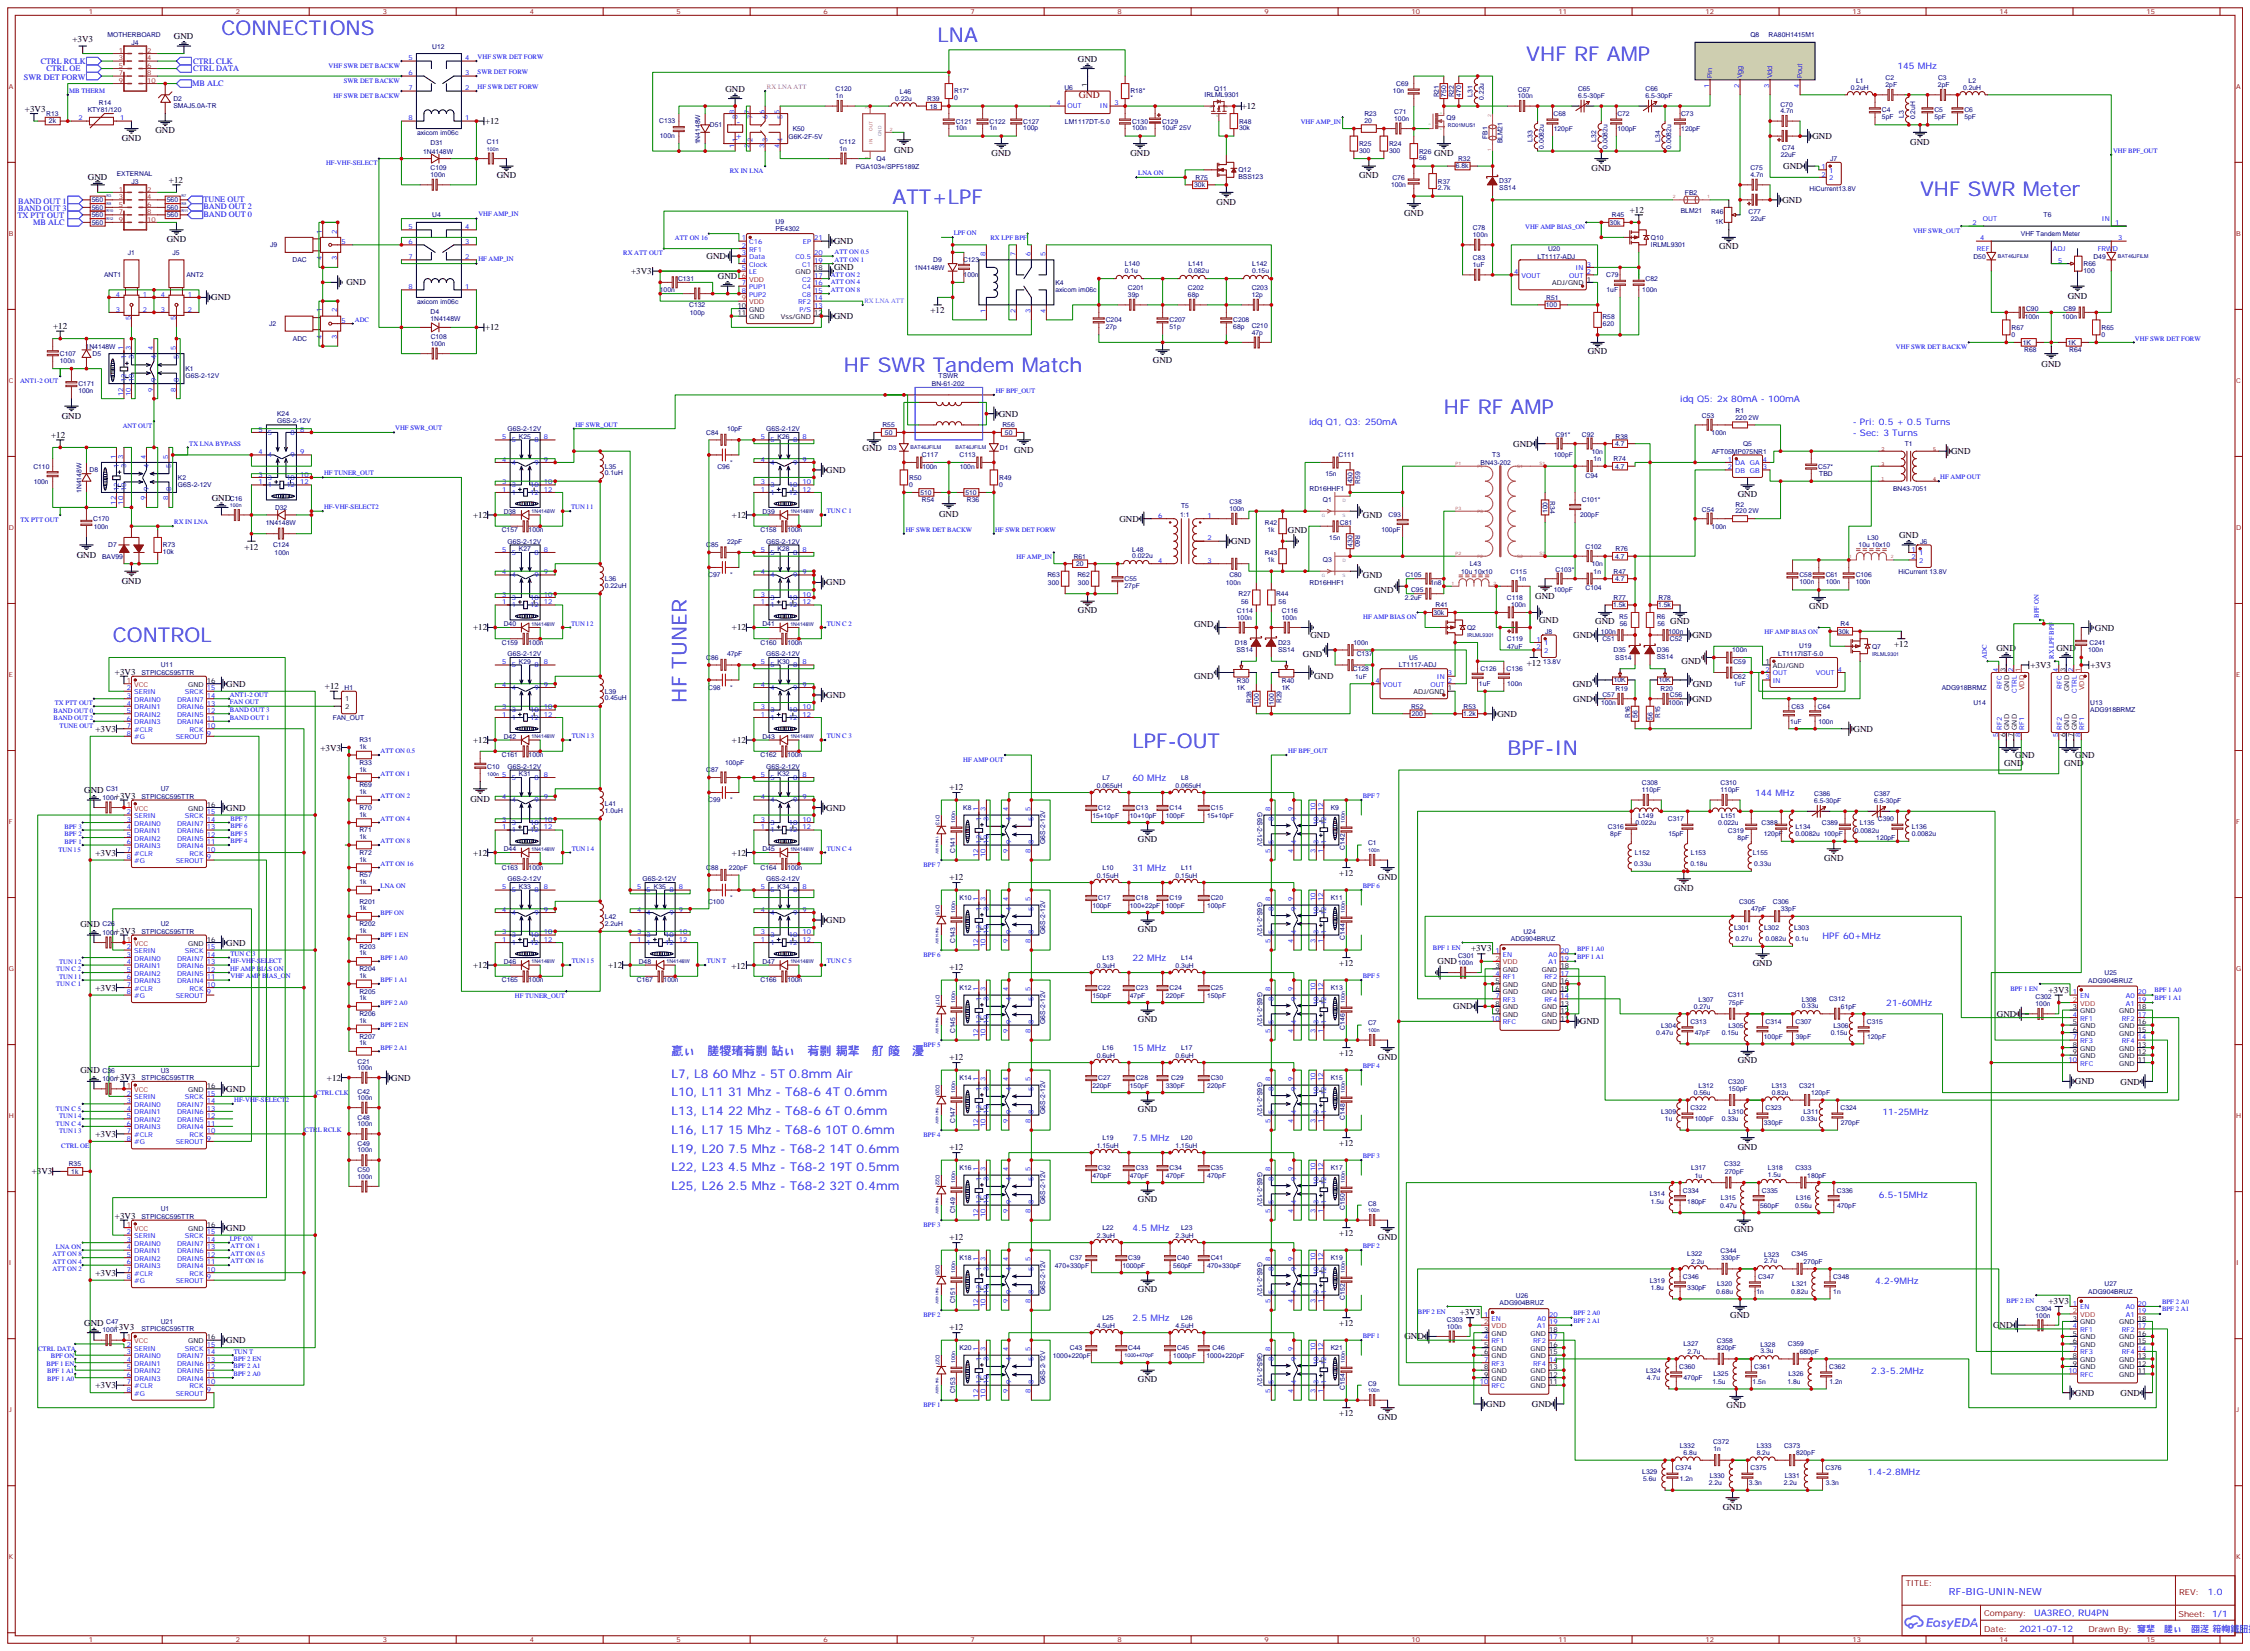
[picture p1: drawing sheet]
<svg xmlns="http://www.w3.org/2000/svg" width="1058mm" height="776mm" viewBox="0 0 1058 776" stroke-linecap="round" stroke-linejoin="round" font-family="sans-serif">
<defs><g id="words">
<g font-size="9.5" fill="#00f">
<text x="104" y="16">CONNECTIONS</text>
<text x="441" y="20">LNA</text>
<text x="718" y="29">VHF RF AMP</text>
<text x="420" y="96">ATT+LPF</text>
<text x="903" y="92">VHF SWR Meter</text>
<text x="397" y="175">HF SWR Tandem Match</text>
<text x="679" y="195">HF RF AMP</text>
<text x="53" y="302">CONTROL</text>
<text x="323" y="330" transform="rotate(-90 323 330)">HF TUNER</text>
<text x="533" y="352">LPF-OUT</text>
<text x="709" y="355">BPF-IN</text>
</g>
<g font-size="5.6" fill="#00f">
<text x="316" y="496">䇔ぃ쐾䐤㹄琽䒴㔀 䍄ぃ퐽䒴㔀 䎤㹃됵䑠 䉄ᵂ瀀</text>
<text x="316" y="507">L7, L8 60 Mhz - 5T 0.8mm Air</text>
<text x="316" y="516">L10, L11 31 Mhz - T68-6 4T 0.6mm</text>
<text x="316" y="524">L13, L14 22 Mhz - T68-6 6T 0.6mm</text>
<text x="316" y="533">L16, L17 15 Mhz - T68-6 10T 0.6mm</text>
<text x="316" y="542">L19, L20 7.5 Mhz - T68-2 14T 0.6mm</text>
<text x="316" y="551">L22, L23 4.5 Mhz - T68-2 19T 0.5mm</text>
<text x="316" y="560">L25, L26 2.5 Mhz - T68-2 32T 0.4mm</text>
</g>
<text font-size="4.6" fill="#800" x="507" y="46">GND</text>
<text font-size="4.6" fill="#00f" x="917" y="750">RF-BIG-UNIN-NEW</text>
<g font-size="4.2">
<text x="34" y="20">+3V3</text>
<text x="82" y="18">GND</text>
<text x="507" y="29">GND</text>
<text x="341" y="43">GND</text>
<text x="12" y="53">+3V3</text>
<text x="584" y="51">+12</text>
<text x="228" y="58">+12</text>
<text x="73" y="63">GND</text>
<text x="853" y="65">GND</text>
<text x="57" y="66">GND</text>
<text x="421" y="72">GND</text>
<text x="899" y="68">GND</text>
<text x="466" y="74">GND</text>
<text x="532" y="74">GND</text>
<text x="675" y="73">GND</text>
<text x="234" y="84">GND</text>
<text x="639" y="84">GND</text>
<text x="749" y="81">GND</text>
<text x="839" y="80">GND</text>
<text x="41" y="85">GND</text>
<text x="79" y="86">+12</text>
<text x="838" y="95">GND</text>
<text x="572" y="97">GND</text>
<text x="661" y="101">GND</text>
<text x="767" y="100">+12</text>
<text x="78" y="114">GND</text>
<text x="392" y="115">GND</text>
<text x="809" y="117">GND</text>
<text x="332" y="122">GND</text>
<text x="297" y="129">+3V3</text>
<text x="338" y="131">GND</text>
<text x="392" y="127">GND</text>
<text x="163" y="134">GND</text>
<text x="99" y="141">GND</text>
<text x="973" y="141">GND</text>
<text x="438" y="147">+12</text>
<text x="25" y="155">+12</text>
<text x="228" y="155">+12</text>
<text x="392" y="150">GND</text>
<text x="747" y="167">GND</text>
<text x="542" y="171">GND</text>
<text x="960" y="172">GND</text>
<text x="29" y="197">GND</text>
<text x="470" y="196">GND</text>
<text x="24" y="206">+12</text>
<text x="406" y="212">GND</text>
<text x="477" y="213">GND</text>
<text x="712" y="210">GND</text>
<text x="918" y="214">GND</text>
<text x="389" y="222">GND</text>
<text x="817" y="234">GND</text>
<text x="100" y="235">GND</text>
<text x="223" y="244">+12</text>
<text x="344" y="244">+12</text>
<text x="442" y="243">GND</text>
<text x="527" y="245">GND</text>
<text x="641" y="244">GND</text>
<text x="606" y="251">GND</text>
<text x="579" y="256">GND</text>
<text x="893" y="253">GND</text>
<text x="36" y="262">GND</text>
<text x="115" y="259">+12</text>
<text x="57" y="275">GND</text>
<text x="389" y="275">GND</text>
<text x="641" y="272">GND</text>
<text x="646" y="279">GND</text>
<text x="722" y="282">GND</text>
<text x="851" y="287">GND</text>
<text x="507" y="288">GND</text>
<text x="724" y="293">GND</text>
<text x="750" y="294">GND</text>
<text x="786" y="294">GND</text>
<text x="223" y="296">+12</text>
<text x="344" y="296">+12</text>
<text x="562" y="295">GND</text>
<text x="986" y="297">GND</text>
<text x="616" y="300">GND</text>
<text x="740" y="300">GND</text>
<text x="796" y="300">GND</text>
<text x="891" y="304">+12</text>
<text x="613" y="309">GND</text>
<text x="939" y="306">GND</text>
<text x="967" y="306">GND</text>
<text x="54" y="317">+3V3</text>
<text x="718" y="313">+12</text>
<text x="791" y="312">GND</text>
<text x="955" y="314">+3V3</text>
<text x="983" y="314">+3V3</text>
<text x="106" y="323">GND</text>
<text x="153" y="324">+12</text>
<text x="562" y="319">GND</text>
<text x="618" y="319">GND</text>
<text x="740" y="323">GND</text>
<text x="796" y="323">GND</text>
<text x="389" y="328">GND</text>
<text x="740" y="330">GND</text>
<text x="796" y="330">GND</text>
<text x="704" y="337">GND</text>
<text x="45" y="344">+3V3</text>
<text x="872" y="344">GND</text>
<text x="151" y="353">+3V3</text>
<text x="223" y="349">+12</text>
<text x="344" y="349">+12</text>
<text x="943" y="360">GND</text>
<text x="948" y="356">GND</text>
<text x="971" y="360">GND</text>
<text x="976" y="356">GND</text>
<text x="447" y="372">+12</text>
<text x="40" y="373">GND</text>
<text x="54" y="375">+3V3</text>
<text x="221" y="377">GND</text>
<text x="106" y="381">GND</text>
<text x="389" y="381">GND</text>
<text x="535" y="396">GND</text>
<text x="45" y="402">+3V3</text>
<text x="223" y="402">+12</text>
<text x="344" y="402">+12</text>
<text x="858" y="405">GND</text>
<text x="447" y="414">+12</text>
<text x="630" y="412">+12</text>
<text x="648" y="414">GND</text>
<text x="788" y="419">GND</text>
<text x="38" y="436">GND</text>
<text x="389" y="434">GND</text>
<text x="54" y="439">+3V3</text>
<text x="535" y="438">GND</text>
<text x="106" y="445">GND</text>
<text x="692" y="447">+3V3</text>
<text x="223" y="455">+12</text>
<text x="286" y="455">+12</text>
<text x="344" y="456">+12</text>
<text x="630" y="454">+12</text>
<text x="676" y="453">GND</text>
<text x="825" y="454">GND</text>
<text x="447" y="456">+12</text>
<text x="45" y="466">+3V3</text>
<text x="964" y="467">+3V3</text>
<text x="684" y="475">GND</text>
<text x="939" y="478">GND</text>
<text x="535" y="481">GND</text>
<text x="743" y="482">GND</text>
<text x="630" y="497">+12</text>
<text x="447" y="499">+12</text>
<text x="648" y="498">GND</text>
<text x="817" y="500">GND</text>
<text x="38" y="505">GND</text>
<text x="54" y="508">+3V3</text>
<text x="154" y="508">+12</text>
<text x="184" y="508">GND</text>
<text x="976" y="510">GND</text>
<text x="998" y="510">GND</text>
<text x="106" y="513">GND</text>
<text x="535" y="523">GND</text>
<text x="45" y="535">+3V3</text>
<text x="630" y="539">+12</text>
<text x="447" y="541">+12</text>
<text x="817" y="541">GND</text>
<text x="15" y="552">+3V3</text>
<text x="535" y="565">GND</text>
<text x="54" y="573">+3V3</text>
<text x="106" y="579">GND</text>
<text x="630" y="581">+12</text>
<text x="816" y="579">GND</text>
<text x="447" y="583">+12</text>
<text x="648" y="583">GND</text>
<text x="45" y="600">+3V3</text>
<text x="535" y="608">GND</text>
<text x="964" y="613">+3V3</text>
<text x="40" y="624">GND</text>
<text x="630" y="624">+12</text>
<text x="687" y="618">+3V3</text>
<text x="814" y="620">GND</text>
<text x="53" y="626">+3V3</text>
<text x="447" y="626">+12</text>
<text x="661" y="630">GND</text>
<text x="938" y="625">GND</text>
<text x="106" y="632">GND</text>
<text x="45" y="653">+3V3</text>
<text x="535" y="650">GND</text>
<text x="976" y="656">GND</text>
<text x="998" y="656">GND</text>
<text x="630" y="666">+12</text>
<text x="699" y="662">GND</text>
<text x="721" y="662">GND</text>
<text x="812" y="662">GND</text>
<text x="648" y="668">GND</text>
<text x="810" y="710">GND</text>
</g>
<g font-size="4.2" fill="#00f">
<text x="893" y="32">145 MHz</text>
<text x="346" y="59">-</text>
<text x="346" y="65">+</text>
<text x="790" y="189">idq Q5: 2x 80mA - 100mA</text>
<text x="616" y="200">idq Q1, Q3: 250mA</text>
<text x="872" y="200">- Pri: 0.5 + 0.5 Turns</text>
<text x="872" y="205">- Sec: 3 Turns</text>
<text x="533" y="367">60 MHz</text>
<text x="826" y="374">144 MHz</text>
<text x="533" y="410">31 MHz</text>
<text x="857" y="441">HPF 60+MHz</text>
<text x="533" y="452">22 MHz</text>
<text x="887" y="473">21-60MHz</text>
<text x="533" y="494">15 MHz</text>
<text x="886" y="524">11-25MHz</text>
<text x="533" y="537">7.5 MHz</text>
<text x="884" y="563">6.5-15MHz</text>
<text x="533" y="579">4.5 MHz</text>
<text x="882" y="604">4.2-9MHz</text>
<text x="533" y="621">2.5 MHz</text>
<text x="880" y="646">2.3-5.2MHz</text>
<text x="879" y="694">1.4-2.8MHz</text>
<text x="1039" y="750">1.0</text>
<text x="957" y="760">UA3REO, RU4PN</text>
<text x="950" y="768">2021-07-12</text>
</g>
<g font-size="3.9" fill="#00f">
<text x="19" y="30">CTRL RCLK</text>
<text x="91" y="30">CTRL CLK</text>
<text x="22" y="33">CTRL OE</text>
<text x="91" y="33">CTRL DATA</text>
<text x="11" y="38">SWR DET FORW</text>
<text x="90" y="41">MB ALC</text>
<text x="9" y="96">BAND OUT 1</text>
<text x="96" y="95">TUNE OUT</text>
<text x="9" y="99">BAND OUT 3</text>
<text x="96" y="98">BAND OUT 2</text>
<text x="96" y="102">BAND OUT 0</text>
<text x="8" y="102">TX PTT OUT</text>
<text x="16" y="106">MB ALC</text>
</g>
<g font-size="3.9" fill="#800">
<text x="897" y="746">TITLE:</text>
<text x="1025" y="750">REV:</text>
<text x="933" y="760">Company:</text>
<text x="1025" y="760">Sheet: 1/1</text>
<text x="933" y="767">Date:</text>
<text x="982" y="768">Draw</text>
<text x="993" y="768">n By: 䆤㹃푁䐤ぃ푂䎄㴀 䈤㡄鐵䏔㩃</text>
</g>
<g font-size="3.2" fill="#800">
<text x="42" y="7">1</text>
<text x="111" y="7">2</text>
<text x="180" y="7">3</text>
<text x="249" y="7">4</text>
<text x="318" y="7">5</text>
<text x="387" y="7">6</text>
<text x="457" y="7">7</text>
<text x="526" y="7">8</text>
<text x="595" y="7">9</text>
<text x="664" y="7">10</text>
<text x="733" y="7">11</text>
<text x="802" y="7">12</text>
<text x="871" y="7">13</text>
<text x="941" y="7">14</text>
<text x="1010" y="7">15</text>
<text x="4" y="42">A</text>
<text x="1052" y="42">A</text>
<text x="4" y="111">B</text>
<text x="1052" y="111">B</text>
<text x="4" y="180">C</text>
<text x="1052" y="180">C</text>
<text x="4" y="249">D</text>
<text x="1052" y="249">D</text>
<text x="4" y="318">E</text>
<text x="1052" y="318">E</text>
<text x="4" y="387">F</text>
<text x="1052" y="387">F</text>
<text x="4" y="457">G</text>
<text x="1052" y="457">G</text>
<text x="4" y="526">H</text>
<text x="1052" y="526">H</text>
<text x="4" y="595">I</text>
<text x="1052" y="595">I</text>
<text x="4" y="664">J</text>
<text x="1052" y="664">J</text>
<text x="4" y="733">K</text>
<text x="1052" y="733">K</text>
<text x="42" y="772">1</text>
<text x="111" y="772">2</text>
<text x="180" y="772">3</text>
<text x="249" y="772">4</text>
<text x="318" y="772">5</text>
<text x="387" y="772">6</text>
<text x="457" y="772">7</text>
<text x="526" y="772">8</text>
<text x="595" y="772">9</text>
<text x="664" y="772">10</text>
<text x="733" y="772">11</text>
<text x="802" y="772">12</text>
<text x="871" y="772">13</text>
<text x="941" y="772">14</text>
<text x="1010" y="772">15</text>
</g>
<g font-size="3.2" fill="#000080">
<text x="51" y="18">MOTHERBOARD</text>
<text x="823" y="17">Q8</text>
<text x="832" y="17">RA80H1415M1</text>
<text x="62" y="21">J4</text>
<text x="203" y="23">U12</text>
<text x="657" y="40">C69</text>
<text x="873" y="39">L1</text>
<text x="887" y="41">2pF</text>
<text x="887" y="38">C2</text>
<text x="912" y="41">2pF</text>
<text x="912" y="38">C3</text>
<text x="926" y="39">L2</text>
<text x="82" y="47">D2</text>
<text x="393" y="46">1n</text>
<text x="393" y="43">C120</text>
<text x="421" y="48">0.22u</text>
<text x="423" y="44">L46</text>
<text x="436" y="48">R39</text>
<text x="449" y="47">0</text>
<text x="449" y="44">R17*</text>
<text x="501" y="42">U6</text>
<text x="532" y="47">*</text>
<text x="532" y="44">R18*</text>
<text x="567" y="46">IRLML9301</text>
<text x="571" y="43">Q11</text>
<text x="655" y="44">10n</text>
<text x="677" y="46" transform="rotate(-90 677 46)">R21</text>
<text x="680" y="46" transform="rotate(-90 680 46)">750</text>
<text x="684" y="46" transform="rotate(-90 684 46)">R22</text>
<text x="687" y="45" transform="rotate(-90 687 45)">470</text>
<text x="693" y="46" transform="rotate(-90 693 46)">L31</text>
<text x="698" y="47" transform="rotate(-90 698 47)">0.22u</text>
<text x="714" y="46">100n</text>
<text x="714" y="43">C67</text>
<text x="742" y="46">6.5-30pF</text>
<text x="742" y="43">C65</text>
<text x="774" y="46">6.5-30pF</text>
<text x="774" y="43">C66</text>
<text x="871" y="42">0.2uH</text>
<text x="924" y="42">0.2uH</text>
<text x="41" y="53">KTY81/120</text>
<text x="46" y="49">R14</text>
<text x="82" y="51">SMAJ5.0A-TR</text>
<text x="437" y="51">18</text>
<text x="656" y="54">C71</text>
<text x="838" y="53">4.7n</text>
<text x="838" y="50">C70</text>
<text x="885" y="53">C4</text>
<text x="910" y="53">C5</text>
<text x="924" y="53">C6</text>
<text x="22" y="55">R13</text>
<text x="23" y="58">2k</text>
<text x="310" y="58">C133</text>
<text x="334" y="60">D51</text>
<text x="450" y="58">C121</text>
<text x="465" y="58">C122</text>
<text x="481" y="58">C127</text>
<text x="501" y="58">LM1117DT-5.0</text>
<text x="533" y="58">C130</text>
<text x="547" y="58">C129</text>
<text x="583" y="58">R48</text>
<text x="642" y="58">20</text>
<text x="642" y="54">R23</text>
<text x="656" y="57">100n</text>
<text x="681" y="56">Q9</text>
<text x="731" y="55">C68</text>
<text x="761" y="55">C72</text>
<text x="791" y="55">C73</text>
<text x="885" y="56">5pF</text>
<text x="896" y="55" transform="rotate(-90 896 55)">L3</text>
<text x="901" y="56" transform="rotate(-90 901 56)">0.2uH</text>
<text x="910" y="56">5pF</text>
<text x="924" y="56">5pF</text>
<text x="196" y="63">axicom im06c</text>
<text x="310" y="65">100n</text>
<text x="371" y="65">G6K-2F-5V</text>
<text x="373" y="62">K50</text>
<text x="450" y="61">10n</text>
<text x="465" y="61">1n</text>
<text x="481" y="61">100p</text>
<text x="533" y="61">100n</text>
<text x="547" y="61">10uF 25V</text>
<text x="583" y="61">30k</text>
<text x="700" y="65" transform="rotate(-90 700 65)">FB1</text>
<text x="731" y="62">120pF</text>
<text x="761" y="62">100pF</text>
<text x="791" y="62">120pF</text>
<text x="203" y="68">D31</text>
<text x="229" y="68">C11</text>
<text x="329" y="68" transform="rotate(-90 329 68)">1N4148W</text>
<text x="395" y="71">1n</text>
<text x="395" y="68">C112</text>
<text x="639" y="72">300</text>
<text x="639" y="69">R25</text>
<text x="653" y="72">300</text>
<text x="653" y="69">R24</text>
<text x="707" y="67" transform="rotate(-90 707 67)">BLM21</text>
<text x="721" y="67" transform="rotate(-90 721 67)">L33</text>
<text x="726" y="70" transform="rotate(-90 726 70)">0.0082u</text>
<text x="751" y="67" transform="rotate(-90 751 67)">L32</text>
<text x="756" y="70" transform="rotate(-90 756 70)">0.0082u</text>
<text x="781" y="67" transform="rotate(-90 781 67)">L34</text>
<text x="786" y="70" transform="rotate(-90 786 70)">0.0082u</text>
<text x="838" y="70">C74</text>
<text x="199" y="72">1N4148W</text>
<text x="412" y="76">Q4</text>
<text x="668" y="75">56</text>
<text x="668" y="72">R26</text>
<text x="686" y="76">R32</text>
<text x="838" y="74">22uF</text>
<text x="861" y="76">J7</text>
<text x="55" y="83">EXTERNAL</text>
<text x="203" y="83">100n</text>
<text x="203" y="80">C109</text>
<text x="403" y="79">PGA103+/SPF5189Z</text>
<text x="583" y="81">Q12</text>
<text x="685" y="79">6.8k</text>
<text x="823" y="83">4.7n</text>
<text x="823" y="80">C75</text>
<text x="62" y="86">J3</text>
<text x="562" y="88">30k</text>
<text x="562" y="85">R75</text>
<text x="583" y="84">BSS123</text>
<text x="654" y="88">100n</text>
<text x="655" y="85">C76</text>
<text x="676" y="90">2.7k</text>
<text x="676" y="86">R37</text>
<text x="705" y="89">SS14</text>
<text x="705" y="86">D37</text>
<text x="851" y="90">HiCurrent13.8V</text>
<text x="43" y="95">560</text>
<text x="78" y="95">560</text>
<text x="793" y="92">FB2</text>
<text x="43" y="99">560</text>
<text x="78" y="99">560</text>
<text x="791" y="100">BLM21</text>
<text x="805" y="100">R46</text>
<text x="823" y="100">C77</text>
<text x="43" y="102">560</text>
<text x="43" y="106">560</text>
<text x="78" y="102">560</text>
<text x="203" y="102">U4</text>
<text x="365" y="106">U9</text>
<text x="757" y="106">30k</text>
<text x="758" y="102">R45</text>
<text x="807" y="105">1K</text>
<text x="824" y="104">22uF</text>
<text x="961" y="102">T6</text>
<text x="365" y="109">PE4302</text>
<text x="693" y="111">100n</text>
<text x="693" y="108">C78</text>
<text x="777" y="113">Q10</text>
<text x="951" y="111">VHF Tandem Meter</text>
<text x="60" y="120">J1</text>
<text x="81" y="120">J5</text>
<text x="127" y="116">J9</text>
<text x="728" y="118">U20</text>
<text x="777" y="116">IRLML9301</text>
<text x="138" y="123">DAC</text>
<text x="439" y="123">D9</text>
<text x="453" y="123">C123</text>
<text x="529" y="125">L140</text>
<text x="559" y="125">L141</text>
<text x="589" y="125">L142</text>
<text x="693" y="126">1uF</text>
<text x="693" y="122">C83</text>
<text x="723" y="122">LT1117-ADJ</text>
<text x="928" y="122">D50</text>
<text x="980" y="125">R66</text>
<text x="985" y="122">D49</text>
<text x="49" y="130">ANT1</text>
<text x="88" y="130">ANT2</text>
<text x="430" y="127">1N4148W</text>
<text x="453" y="130">100n</text>
<text x="529" y="128">0.1u</text>
<text x="559" y="128">0.082u</text>
<text x="589" y="128">0.15u</text>
<text x="756" y="130">C79</text>
<text x="980" y="128">100</text>
<text x="310" y="137">100n</text>
<text x="319" y="132">C131</text>
<text x="496" y="137">axicom im06c</text>
<text x="496" y="134">K4</text>
<text x="531" y="137">C201</text>
<text x="559" y="137">C202</text>
<text x="589" y="137">C203</text>
<text x="756" y="137">1uF</text>
<text x="773" y="137">100n</text>
<text x="774" y="132">C82</text>
<text x="196" y="143">axicom im06c</text>
<text x="531" y="140">39p</text>
<text x="559" y="140">68p</text>
<text x="589" y="140">12p</text>
<text x="727" y="141">R51</text>
<text x="203" y="148">D4</text>
<text x="324" y="145">C132</text>
<text x="325" y="148">100p</text>
<text x="727" y="144">100</text>
<text x="754" y="150">R58</text>
<text x="952" y="150">100n</text>
<text x="953" y="146">C90</text>
<text x="970" y="150">100n</text>
<text x="971" y="146">C89</text>
<text x="127" y="153">J2</text>
<text x="203" y="151">1N4148W</text>
<text x="520" y="155">27p</text>
<text x="520" y="152">C204</text>
<text x="550" y="155">51p</text>
<text x="550" y="152">C207</text>
<text x="580" y="155">68p</text>
<text x="580" y="152">C208</text>
<text x="589" y="154">C210</text>
<text x="754" y="153">620</text>
<text x="946" y="155">R67</text>
<text x="989" y="155">R65</text>
<text x="138" y="160">ADC</text>
<text x="203" y="159">C108</text>
<text x="589" y="157">47p</text>
<text x="946" y="158">0</text>
<text x="989" y="158">0</text>
<text x="28" y="167">C107</text>
<text x="40" y="164">1N4148W</text>
<text x="44" y="167">D5</text>
<text x="203" y="163">100n</text>
<text x="952" y="162">1K</text>
<text x="952" y="166">R68</text>
<text x="973" y="162">1K</text>
<text x="973" y="166">R64</text>
<text x="28" y="171">100n</text>
<text x="87" y="178">G6S-2-12V</text>
<text x="87" y="175">K1</text>
<text x="442" y="178">TSWR</text>
<text x="37" y="185">100n</text>
<text x="37" y="182">C171</text>
<text x="438" y="182">BN-61-202</text>
<text x="130" y="196">K24</text>
<text x="801" y="196">C53</text>
<text x="816" y="197">220 2W</text>
<text x="816" y="194">R1</text>
<text x="130" y="199">G6S-2-12V</text>
<text x="239" y="203">G6S-2-12V</text>
<text x="342" y="203">10pF</text>
<text x="360" y="203">G6S-2-12V</text>
<text x="415" y="201">R55</text>
<text x="472" y="201">R56</text>
<text x="244" y="206">K25</text>
<text x="332" y="204">C84</text>
<text x="366" y="206">K26</text>
<text x="416" y="205">50</text>
<text x="473" y="205">50</text>
<text x="732" y="205">C91*</text>
<text x="744" y="205">C92</text>
<text x="760" y="210">4.7</text>
<text x="760" y="206">R38</text>
<text x="805" y="205">100n</text>
<text x="820" y="210">Q5</text>
<text x="896" y="210">T1</text>
<text x="418" y="212">D3</text>
<text x="434" y="215">C117</text>
<text x="451" y="215">C113</text>
<text x="470" y="212">D1</text>
<text x="630" y="215">C111</text>
<text x="702" y="215">T3</text>
<text x="731" y="215">100pF</text>
<text x="749" y="213">10n</text>
<text x="805" y="213">AFT05MP075NR1</text>
<text x="16" y="220">C110</text>
<text x="285" y="220">L35</text>
<text x="337" y="220">C96</text>
<text x="343" y="219">*</text>
<text x="434" y="220">100n</text>
<text x="452" y="220">100n</text>
<text x="696" y="219">BN43-202</text>
<text x="750" y="217">1n</text>
<text x="759" y="217">R74</text>
<text x="760" y="220">4.7</text>
<text x="855" y="220">C57*</text>
<text x="16" y="227">100n</text>
<text x="42" y="222">D8</text>
<text x="84" y="226">K2</text>
<text x="285" y="224">0.1uH</text>
<text x="428" y="226">R50</text>
<text x="470" y="226">R49</text>
<text x="624" y="224">15n</text>
<text x="636" y="227" transform="rotate(-90 636 227)">430</text>
<text x="640" y="228" transform="rotate(-90 640 228)">R59</text>
<text x="746" y="225">C94</text>
<text x="856" y="224">TBD</text>
<text x="38" y="232" transform="rotate(-90 38 232)">1N4148W</text>
<text x="84" y="229">G6S-2-12V</text>
<text x="428" y="229">0</text>
<text x="433" y="233">510</text>
<text x="454" y="233">510</text>
<text x="470" y="229">0</text>
<text x="616" y="231">RD16HHF1</text>
<text x="891" y="231">BN43-7051</text>
<text x="108" y="235">C16</text>
<text x="129" y="240">D32</text>
<text x="434" y="236">R54</text>
<text x="455" y="236">R36</text>
<text x="556" y="239">T5</text>
<text x="578" y="237">C38</text>
<text x="622" y="236">Q1</text>
<text x="729" y="236" transform="rotate(90 729 236)">R34</text>
<text x="744" y="236">C101*</text>
<text x="816" y="238">R2</text>
<text x="44" y="245">C170</text>
<text x="237" y="242">D38</text>
<text x="359" y="242">D39</text>
<text x="555" y="243">1:1</text>
<text x="578" y="240">100n</text>
<text x="653" y="243">C93</text>
<text x="728" y="241" transform="rotate(-90 728 241)">100</text>
<text x="743" y="243">200pF</text>
<text x="801" y="241">C54</text>
<text x="816" y="241">220 2W</text>
<text x="44" y="249">100n</text>
<text x="125" y="247">1N4148W</text>
<text x="236" y="250">C157</text>
<text x="249" y="250">100n</text>
<text x="358" y="250">C158</text>
<text x="370" y="250">100n</text>
<text x="595" y="247">R42</text>
<text x="596" y="250">1k</text>
<text x="630" y="247">C81</text>
<text x="638" y="251" transform="rotate(90 638 251)">R60</text>
<text x="650" y="250">100pF</text>
<text x="805" y="249">100n</text>
<text x="51" y="257">D7</text>
<text x="77" y="257">R73</text>
<text x="128" y="257">C124</text>
<text x="239" y="256">G6S-2-12V</text>
<text x="332" y="257">C85</text>
<text x="342" y="256">22pF</text>
<text x="360" y="256">G6S-2-12V</text>
<text x="625" y="254">15n</text>
<text x="636" y="257" transform="rotate(-90 636 257)">430</text>
<text x="874" y="257">10u 10x10</text>
<text x="878" y="254">L30</text>
<text x="903" y="256">J6</text>
<text x="48" y="263">BAV99</text>
<text x="77" y="261">10k</text>
<text x="129" y="261">100n</text>
<text x="244" y="259">K27</text>
<text x="366" y="259">K28</text>
<text x="505" y="263">R61</text>
<text x="533" y="262">0.022u</text>
<text x="533" y="259">L48</text>
<text x="595" y="261">R43</text>
<text x="746" y="258">C102</text>
<text x="760" y="263">4.7</text>
<text x="760" y="259">R76</text>
<text x="506" y="266">20</text>
<text x="596" y="264">1k</text>
<text x="622" y="264">Q3</text>
<text x="687" y="270">10u 10x10</text>
<text x="691" y="266">L43</text>
<text x="711" y="270">C115</text>
<text x="732" y="269">C103*</text>
<text x="749" y="266">10n</text>
<text x="750" y="270">1n</text>
<text x="759" y="270">R47</text>
<text x="893" y="270">HiCurrent 13.8V</text>
<text x="285" y="273">L36</text>
<text x="333" y="272">C97</text>
<text x="343" y="271">*</text>
<text x="493" y="272">R63</text>
<text x="493" y="275">300</text>
<text x="507" y="272">R62</text>
<text x="507" y="275">300</text>
<text x="529" y="273">C55</text>
<text x="577" y="275">100n</text>
<text x="578" y="271">C80</text>
<text x="616" y="275">RD16HHF1</text>
<text x="661" y="272">C105</text>
<text x="673" y="275">1n8</text>
<text x="714" y="273">1n</text>
<text x="760" y="273">4.7</text>
<text x="846" y="275">100n</text>
<text x="846" y="271">C58</text>
<text x="859" y="275">100n</text>
<text x="859" y="271">C61</text>
<text x="873" y="275">100n</text>
<text x="873" y="271">C106</text>
<text x="285" y="276">0.22uH</text>
<text x="529" y="276">27pF</text>
<text x="583" y="280">R27</text>
<text x="600" y="280">R44</text>
<text x="664" y="279">C95</text>
<text x="731" y="279">100pF</text>
<text x="746" y="278">C104</text>
<text x="584" y="284">56</text>
<text x="601" y="284">56</text>
<text x="661" y="282">2.2uF</text>
<text x="675" y="286">R41</text>
<text x="709" y="282">C118</text>
<text x="711" y="286">100n</text>
<text x="759" y="286">1.5k</text>
<text x="759" y="282">R77</text>
<text x="780" y="286">1.5k</text>
<text x="780" y="282">R78</text>
<text x="582" y="291">100n</text>
<text x="582" y="288">C114</text>
<text x="603" y="291">100n</text>
<text x="603" y="288">C116</text>
<text x="674" y="289">30k</text>
<text x="762" y="291">R5</text>
<text x="779" y="291">R6</text>
<text x="237" y="294">D40</text>
<text x="359" y="294">D41</text>
<text x="690" y="296">Q2</text>
<text x="727" y="298">J8</text>
<text x="753" y="298">100n</text>
<text x="762" y="294">56</text>
<text x="780" y="294">56</text>
<text x="785" y="298">100n</text>
<text x="865" y="298">30k</text>
<text x="866" y="294">R4</text>
<text x="236" y="303">C159</text>
<text x="249" y="303">100n</text>
<text x="358" y="303">C160</text>
<text x="370" y="303">100n</text>
<text x="581" y="303">D18</text>
<text x="601" y="303">D23</text>
<text x="637" y="303">100n</text>
<text x="709" y="301">C119</text>
<text x="709" y="305">47uF</text>
<text x="754" y="302">C51</text>
<text x="786" y="302">C52</text>
<text x="846" y="305">U19</text>
<text x="881" y="305">Q7</text>
<text x="983" y="303">C241</text>
<text x="239" y="309">G6S-2-12V</text>
<text x="332" y="310">C86</text>
<text x="342" y="309">47pF</text>
<text x="360" y="309">G6S-2-12V</text>
<text x="582" y="307">SS14</text>
<text x="601" y="306">SS14</text>
<text x="638" y="309">C137</text>
<text x="663" y="310">U5</text>
<text x="759" y="307">D35</text>
<text x="760" y="310">SS14</text>
<text x="779" y="310">SS14</text>
<text x="779" y="307">D36</text>
<text x="815" y="307">100n</text>
<text x="837" y="309">LT1117IST-5.0</text>
<text x="982" y="306">100n</text>
<text x="67" y="317">STPIC6C595TTR</text>
<text x="76" y="314">U11</text>
<text x="244" y="312">K29</text>
<text x="366" y="312">K30</text>
<text x="636" y="316">C128</text>
<text x="658" y="314">LT1117-ADJ</text>
<text x="696" y="316">C126</text>
<text x="709" y="316">C136</text>
<text x="726" y="312">13.8V</text>
<text x="815" y="312">C59</text>
<text x="582" y="321">R30</text>
<text x="603" y="321">R40</text>
<text x="638" y="319">1uF</text>
<text x="696" y="323">1uF</text>
<text x="709" y="323">100n</text>
<text x="759" y="321">10K</text>
<text x="780" y="321">10K</text>
<text x="815" y="319">C62</text>
<text x="816" y="323">1uF</text>
<text x="162" y="324">H1</text>
<text x="285" y="329">0.45uH</text>
<text x="285" y="326">L39</text>
<text x="333" y="324">C98</text>
<text x="343" y="324">*</text>
<text x="582" y="325">1K</text>
<text x="603" y="325">1K</text>
<text x="754" y="328">C57</text>
<text x="760" y="325">R19</text>
<text x="781" y="325">R20</text>
<text x="786" y="328">C56</text>
<text x="913" y="324">ADG918BRMZ</text>
<text x="589" y="331" transform="rotate(-90 589 331)">R28</text>
<text x="592" y="331" transform="rotate(-90 592 331)">100</text>
<text x="599" y="331" transform="rotate(-90 599 331)">100</text>
<text x="603" y="331" transform="rotate(-90 603 331)">R29</text>
<text x="664" y="333">R52</text>
<text x="689" y="333">R53</text>
<text x="753" y="332">100n</text>
<text x="785" y="332">100n</text>
<text x="843" y="333">C63</text>
<text x="855" y="333">C64</text>
<text x="928" y="332">U14</text>
<text x="983" y="335">ADG918BRMZ</text>
<text x="983" y="332">U13</text>
<text x="157" y="339">FAN_OUT</text>
<text x="664" y="337">200</text>
<text x="688" y="337">1.2k</text>
<text x="767" y="338" transform="rotate(-90 767 338)">R16</text>
<text x="770" y="337" transform="rotate(-90 770 337)">56</text>
<text x="777" y="338" transform="rotate(-90 777 338)">56</text>
<text x="781" y="338" transform="rotate(-90 781 338)">R15</text>
<text x="842" y="340">1uF</text>
<text x="855" y="340">100n</text>
<text x="237" y="347">D42</text>
<text x="359" y="347">D43</text>
<text x="169" y="352">1k</text>
<text x="169" y="349">R31</text>
<text x="169" y="360">R33</text>
<text x="236" y="356">C161</text>
<text x="249" y="356">100n</text>
<text x="341" y="360">100pF</text>
<text x="358" y="356">C162</text>
<text x="370" y="356">100n</text>
<text x="169" y="363">1k</text>
<text x="229" y="362">C10</text>
<text x="239" y="361">G6S-2-12V</text>
<text x="244" y="365">K31</text>
<text x="332" y="363">C87</text>
<text x="360" y="362">G6S-2-12V</text>
<text x="366" y="365">K32</text>
<text x="169" y="370">R69</text>
<text x="516" y="370">0.065uH</text>
<text x="519" y="367">L7</text>
<text x="553" y="370">0.065uH</text>
<text x="556" y="367">L8</text>
<text x="772" y="369">C308</text>
<text x="809" y="369">C310</text>
<text x="48" y="376">100n</text>
<text x="50" y="372">C31</text>
<text x="67" y="376">STPIC6C595TTR</text>
<text x="76" y="372">U7</text>
<text x="169" y="373">1k</text>
<text x="333" y="377">C99</text>
<text x="343" y="377">*</text>
<text x="772" y="372">110pF</text>
<text x="809" y="372">110pF</text>
<text x="853" y="378">6.5-30pF</text>
<text x="853" y="374">C386</text>
<text x="882" y="378">6.5-30pF</text>
<text x="882" y="374">C387</text>
<text x="169" y="384">1k</text>
<text x="169" y="381">R70</text>
<text x="285" y="382">1.0uH</text>
<text x="285" y="379">L41</text>
<text x="453" y="381">K8</text>
<text x="517" y="381">C12</text>
<text x="534" y="381">C13</text>
<text x="550" y="381">C14</text>
<text x="570" y="381">C15</text>
<text x="592" y="382" transform="rotate(90 592 382)">G6S-2-12V</text>
<text x="626" y="381">K9</text>
<text x="514" y="384">15+10pF</text>
<text x="531" y="384">10+10pF</text>
<text x="548" y="384">100pF</text>
<text x="568" y="384">15+10pF</text>
<text x="756" y="390">C316</text>
<text x="769" y="388">0.022u</text>
<text x="771" y="384">L149</text>
<text x="785" y="386">C317</text>
<text x="808" y="388">0.022u</text>
<text x="810" y="384">L151</text>
<text x="829" y="388">C388</text>
<text x="845" y="390">L134</text>
<text x="857" y="388">C389</text>
<text x="875" y="388">L135</text>
<text x="883" y="386">C390</text>
<text x="899" y="390">L136</text>
<text x="169" y="395">1k</text>
<text x="169" y="391">R71</text>
<text x="758" y="393">8pF</text>
<text x="785" y="393">15pF</text>
<text x="813" y="391">C319</text>
<text x="817" y="395">8pF</text>
<text x="830" y="393">120pF</text>
<text x="845" y="393">0.0082u 100pF</text>
<text x="873" y="391">0.0082u</text>
<text x="883" y="395">120pF</text>
<text x="899" y="393">0.0082u</text>
<text x="169" y="402">R72</text>
<text x="237" y="400">D44</text>
<text x="359" y="400">D45</text>
<text x="449" y="401" transform="rotate(-90 449 401)">C141</text>
<text x="492" y="397" transform="rotate(-90 492 397)">G6S-2-12V</text>
<text x="633" y="399" transform="rotate(-90 633 399)">C142</text>
<text x="644" y="398">C1</text>
<text x="169" y="405">1k</text>
<text x="769" y="407">0.33u</text>
<text x="769" y="402">L152</text>
<text x="795" y="407">0.18u</text>
<text x="795" y="402">L153</text>
<text x="825" y="402">L155</text>
<text x="825" y="407">0.33u</text>
<text x="169" y="413">R57</text>
<text x="236" y="409">C163</text>
<text x="249" y="409">100n</text>
<text x="332" y="409">C88</text>
<text x="343" y="409">220pF</text>
<text x="358" y="409">C164</text>
<text x="370" y="409">100n</text>
<text x="516" y="413">0.15uH</text>
<text x="519" y="409">L10</text>
<text x="553" y="413">0.15uH</text>
<text x="556" y="409">L11</text>
<text x="169" y="416">1k</text>
<text x="239" y="414">G6S-2-12V</text>
<text x="244" y="418">K33</text>
<text x="302" y="414">G6S-2-12V</text>
<text x="308" y="418">K35</text>
<text x="360" y="414">G6S-2-12V</text>
<text x="366" y="418">K34</text>
<text x="169" y="425">R201</text>
<text x="333" y="425">C100</text>
<text x="343" y="423">*</text>
<text x="451" y="423">K10</text>
<text x="517" y="423">C17</text>
<text x="534" y="423">C18</text>
<text x="550" y="423">C19</text>
<text x="570" y="423">C20</text>
<text x="592" y="424" transform="rotate(90 592 424)">G6S-2-12V</text>
<text x="626" y="423">K11</text>
<text x="818" y="425">C305</text>
<text x="834" y="425">C306</text>
<text x="169" y="428">1k</text>
<text x="285" y="432">L42</text>
<text x="514" y="427">100pF</text>
<text x="531" y="427">100+22pF</text>
<text x="548" y="427">100pF</text>
<text x="568" y="427">100pF</text>
<text x="824" y="428">47pF</text>
<text x="838" y="428">33pF</text>
<text x="48" y="436">C26</text>
<text x="76" y="436">U2</text>
<text x="169" y="435">R202</text>
<text x="285" y="435">2.2uH</text>
<text x="816" y="437">L301</text>
<text x="830" y="437">L302</text>
<text x="844" y="437">L303</text>
<text x="48" y="440">100n</text>
<text x="67" y="439">STPIC6C595TTR</text>
<text x="169" y="439">1k</text>
<text x="449" y="444" transform="rotate(-90 449 444)">C143</text>
<text x="492" y="439" transform="rotate(-90 492 439)">G6S-2-12V</text>
<text x="633" y="442" transform="rotate(-90 633 442)">C144</text>
<text x="711" y="443">ADG904BRUZ</text>
<text x="717" y="439">U24</text>
<text x="816" y="442">0.27u</text>
<text x="831" y="442">0.082u</text>
<text x="845" y="442">0.1u</text>
<text x="169" y="449">1k</text>
<text x="169" y="446">R203</text>
<text x="237" y="453">D46</text>
<text x="300" y="453">D48</text>
<text x="359" y="453">D47</text>
<text x="516" y="455">0.3uH</text>
<text x="519" y="452">L13</text>
<text x="553" y="455">0.3uH</text>
<text x="556" y="452">L14</text>
<text x="686" y="454">100n</text>
<text x="686" y="451">C301</text>
<text x="169" y="460">1k</text>
<text x="169" y="457">R204</text>
<text x="358" y="462">C166</text>
<text x="990" y="459">U25</text>
<text x="169" y="467">R205</text>
<text x="236" y="462">C165</text>
<text x="249" y="462">100n</text>
<text x="300" y="462">C167</text>
<text x="312" y="462">100n</text>
<text x="370" y="462">100n</text>
<text x="451" y="466">K12</text>
<text x="517" y="466">C22</text>
<text x="534" y="466">C23</text>
<text x="550" y="466">C24</text>
<text x="570" y="466">C25</text>
<text x="592" y="467" transform="rotate(90 592 467)">G6S-2-12V</text>
<text x="626" y="466">K13</text>
<text x="982" y="462">ADG904BRUZ</text>
<text x="169" y="470">1k</text>
<text x="514" y="469">150pF</text>
<text x="531" y="469">47pF</text>
<text x="548" y="469">220pF</text>
<text x="568" y="469">150pF</text>
<text x="799" y="471">L307</text>
<text x="813" y="469">C311</text>
<text x="813" y="473">75pF</text>
<text x="848" y="471">L308</text>
<text x="860" y="471">C312</text>
<text x="958" y="473">100n</text>
<text x="958" y="470">C302</text>
<text x="169" y="478">R206</text>
<text x="797" y="474">0.27u</text>
<text x="848" y="474">0.33u</text>
<text x="866" y="474">61pF</text>
<text x="169" y="481">1k</text>
<text x="449" y="486" transform="rotate(-90 449 486)">C145</text>
<text x="492" y="481" transform="rotate(-90 492 481)">G6S-2-12V</text>
<text x="633" y="484" transform="rotate(-90 633 484)">C146</text>
<text x="644" y="482">C7</text>
<text x="781" y="483">L304</text>
<text x="795" y="481">C313</text>
<text x="813" y="483">L305</text>
<text x="831" y="481">C314</text>
<text x="845" y="481">C307</text>
<text x="863" y="483">L306</text>
<text x="878" y="481">C315</text>
<text x="169" y="492">1k</text>
<text x="169" y="488">R207</text>
<text x="779" y="487">0.47u</text>
<text x="797" y="487">47pF</text>
<text x="810" y="487">0.15u</text>
<text x="830" y="488">100pF</text>
<text x="845" y="488">39pF</text>
<text x="861" y="487">0.15u</text>
<text x="878" y="488">120pF</text>
<text x="516" y="497">0.6uH</text>
<text x="519" y="494">L16</text>
<text x="553" y="497">0.6uH</text>
<text x="556" y="494">L17</text>
<text x="168" y="503">100n</text>
<text x="168" y="500">C21</text>
<text x="48" y="504">C36</text>
<text x="48" y="508">100n</text>
<text x="67" y="508">STPIC6C595TTR</text>
<text x="76" y="504">U3</text>
<text x="451" y="508">K14</text>
<text x="517" y="508">C27</text>
<text x="534" y="508">C28</text>
<text x="551" y="508">C29</text>
<text x="570" y="508">C30</text>
<text x="592" y="509" transform="rotate(90 592 509)">G6S-2-12V</text>
<text x="626" y="508">K15</text>
<text x="813" y="510">C320</text>
<text x="168" y="514">C42</text>
<text x="514" y="511">220pF</text>
<text x="531" y="511">150pF</text>
<text x="548" y="511">330pF</text>
<text x="568" y="511">220pF</text>
<text x="797" y="515">0.56u</text>
<text x="799" y="512">L312</text>
<text x="813" y="513">150pF</text>
<text x="833" y="515">0.82u</text>
<text x="833" y="512">L313</text>
<text x="846" y="511">C321</text>
<text x="852" y="515">120pF</text>
<text x="168" y="517">100n</text>
<text x="795" y="522">C322</text>
<text x="831" y="522">C323</text>
<text x="866" y="522">C324</text>
<text x="168" y="527">C48</text>
<text x="492" y="524" transform="rotate(-90 492 524)">G6S-2-12V</text>
<text x="633" y="526" transform="rotate(-90 633 526)">C148</text>
<text x="781" y="524">L309</text>
<text x="783" y="527">1u</text>
<text x="797" y="527">100pF</text>
<text x="810" y="527">0.33u</text>
<text x="813" y="524">L310</text>
<text x="847" y="527">0.33u</text>
<text x="848" y="524">L311</text>
<text x="168" y="530">100n</text>
<text x="449" y="528" transform="rotate(-90 449 528)">C147</text>
<text x="830" y="529">330pF</text>
<text x="866" y="529">270pF</text>
<text x="168" y="539">C49</text>
<text x="516" y="540">1.15uH</text>
<text x="519" y="536">L19</text>
<text x="553" y="540">1.15uH</text>
<text x="556" y="536">L20</text>
<text x="168" y="542">100n</text>
<text x="32" y="548">R35</text>
<text x="168" y="551">C50</text>
<text x="451" y="550">K16</text>
<text x="517" y="550">C32</text>
<text x="534" y="550">C33</text>
<text x="550" y="550">C34</text>
<text x="570" y="550">C35</text>
<text x="592" y="551" transform="rotate(90 592 551)">G6S-2-12V</text>
<text x="626" y="550">K17</text>
<text x="795" y="550">L317</text>
<text x="811" y="548">C332</text>
<text x="811" y="552">270pF</text>
<text x="832" y="550">L318</text>
<text x="845" y="550">C333</text>
<text x="34" y="552">1k</text>
<text x="168" y="554">100n</text>
<text x="514" y="554">470pF</text>
<text x="531" y="554">470pF</text>
<text x="548" y="554">470pF</text>
<text x="568" y="554">470pF</text>
<text x="797" y="554">1u</text>
<text x="832" y="554">1.5u</text>
<text x="850" y="554">180pF</text>
<text x="776" y="563">L314</text>
<text x="792" y="561">C334</text>
<text x="829" y="561">C335</text>
<text x="864" y="561">C336</text>
<text x="76" y="570">U1</text>
<text x="492" y="566" transform="rotate(-90 492 566)">G6S-2-12V</text>
<text x="633" y="569" transform="rotate(-90 633 569)">C150</text>
<text x="644" y="567">C8</text>
<text x="777" y="566">1.5u</text>
<text x="794" y="566">180pF</text>
<text x="809" y="568">0.47u</text>
<text x="810" y="564">L315</text>
<text x="828" y="568">560pF</text>
<text x="844" y="568">0.56u</text>
<text x="845" y="564">L316</text>
<text x="864" y="568">470pF</text>
<text x="67" y="573">STPIC6C595TTR</text>
<text x="449" y="571" transform="rotate(-90 449 571)">C149</text>
<text x="516" y="582">2.3uH</text>
<text x="519" y="579">L22</text>
<text x="553" y="582">2.3uH</text>
<text x="556" y="579">L23</text>
<text x="451" y="593">K18</text>
<text x="503" y="593">C37</text>
<text x="531" y="593">C39</text>
<text x="554" y="593">C40</text>
<text x="570" y="593">C41</text>
<text x="592" y="594" transform="rotate(90 592 594)">G6S-2-12V</text>
<text x="626" y="593">K19</text>
<text x="794" y="591">L322</text>
<text x="809" y="589">C344</text>
<text x="810" y="593">330pF</text>
<text x="830" y="591">L323</text>
<text x="843" y="591">C345</text>
<text x="496" y="596">470+330pF</text>
<text x="528" y="596">1000pF</text>
<text x="552" y="596">560pF</text>
<text x="568" y="596">470+330pF</text>
<text x="796" y="594">2.2u</text>
<text x="830" y="594">2.7u</text>
<text x="848" y="594">270pF</text>
<text x="776" y="603">L319</text>
<text x="792" y="601">C346</text>
<text x="808" y="605">L320</text>
<text x="827" y="601">C347</text>
<text x="843" y="605">L321</text>
<text x="862" y="601">C348</text>
<text x="990" y="605">U27</text>
<text x="492" y="608" transform="rotate(-90 492 608)">G6S-2-12V</text>
<text x="633" y="611" transform="rotate(-90 633 611)">C152</text>
<text x="713" y="610">U26</text>
<text x="777" y="607">1.8u</text>
<text x="794" y="607">330pF</text>
<text x="807" y="608">0.68u</text>
<text x="826" y="608">1n</text>
<text x="843" y="608">0.82u</text>
<text x="862" y="608">1n</text>
<text x="982" y="608">ADG904BRUZ</text>
<text x="449" y="613" transform="rotate(-90 449 613)">C151</text>
<text x="705" y="614">ADG904BRUZ</text>
<text x="958" y="616">C304</text>
<text x="50" y="623">C47</text>
<text x="76" y="623">U21</text>
<text x="519" y="621">L25</text>
<text x="556" y="621">L26</text>
<text x="681" y="622">C303</text>
<text x="958" y="620">100n</text>
<text x="48" y="626">100n</text>
<text x="67" y="626">STPIC6C595TTR</text>
<text x="516" y="624">4.5uH</text>
<text x="553" y="624">4.5uH</text>
<text x="681" y="625">100n</text>
<text x="451" y="635">K20</text>
<text x="503" y="635">C43</text>
<text x="531" y="635">C44</text>
<text x="554" y="635">C45</text>
<text x="570" y="635">C46</text>
<text x="592" y="636" transform="rotate(90 592 636)">G6S-2-12V</text>
<text x="626" y="635">K21</text>
<text x="792" y="633">L327</text>
<text x="808" y="631">C358</text>
<text x="808" y="635">820pF</text>
<text x="828" y="633">L328</text>
<text x="841" y="633">C359</text>
<text x="495" y="638">1000+220pF</text>
<text x="552" y="638">1000pF</text>
<text x="568" y="638">1000+220pF</text>
<text x="794" y="637">2.7u</text>
<text x="828" y="636">3.3u</text>
<text x="847" y="637">680pF</text>
<text x="774" y="645">L324</text>
<text x="790" y="644">C360</text>
<text x="806" y="647">L325</text>
<text x="825" y="644">C361</text>
<text x="841" y="647">L326</text>
<text x="861" y="644">C362</text>
<text x="492" y="651" transform="rotate(-90 492 651)">G6S-2-12V</text>
<text x="633" y="653" transform="rotate(-90 633 653)">C154</text>
<text x="644" y="652">C9</text>
<text x="775" y="649">4.7u</text>
<text x="792" y="649">470pF</text>
<text x="806" y="651">1.5u</text>
<text x="824" y="651">1.5n</text>
<text x="841" y="651">1.8u</text>
<text x="861" y="651">1.2n</text>
<text x="449" y="655" transform="rotate(-90 449 655)">C153</text>
<text x="790" y="681">L332</text>
<text x="806" y="679">C372</text>
<text x="806" y="682">1n</text>
<text x="826" y="681">L333</text>
<text x="839" y="681">C373</text>
<text x="792" y="684">6.8u</text>
<text x="826" y="684">8.2u</text>
<text x="845" y="684">820pF</text>
<text x="773" y="693">L329</text>
<text x="788" y="691">C374</text>
<text x="804" y="695">L330</text>
<text x="823" y="691">C375</text>
<text x="840" y="695">L331</text>
<text x="859" y="691">C376</text>
<text x="773" y="697">5.6u</text>
<text x="790" y="697">1.2n</text>
<text x="804" y="698">2.2u</text>
<text x="823" y="698">3.3n</text>
<text x="839" y="698">2.2u</text>
<text x="859" y="698">3.3n</text>
</g>
<g font-size="3.2" fill="#8d2323">
<text x="56" y="25">1</text>
<text x="56" y="28">3</text>
<text x="69" y="25">2</text>
<text x="69" y="28">4</text>
<text x="56" y="32">5</text>
<text x="56" y="35">7</text>
<text x="69" y="32">6</text>
<text x="69" y="35">8</text>
<text x="56" y="39">9</text>
<text x="69" y="39">10</text>
<text x="56" y="90">1</text>
<text x="56" y="94">3</text>
<text x="69" y="90">2</text>
<text x="69" y="94">4</text>
<text x="56" y="97">5</text>
<text x="56" y="101">7</text>
<text x="69" y="97">6</text>
<text x="69" y="101">8</text>
<text x="56" y="104">9</text>
<text x="69" y="104">10</text>
</g>
<g font-size="3.2" fill="#00f">
<text x="192" y="28">5</text>
<text x="219" y="28">4</text>
<text x="225" y="28">VHF SWR DET FORW</text>
<text x="155" y="32">VHF SWR DET BACKW</text>
<text x="192" y="35">6</text>
<text x="219" y="35">3</text>
<text x="225" y="35">SWR DET FORW</text>
<text x="162" y="39">SWR DET BACKW</text>
<text x="804" y="41" transform="rotate(-90 804 41)">1</text>
<text x="805" y="37" transform="rotate(-90 805 37)">Pin</text>
<text x="818" y="41" transform="rotate(-90 818 41)">2</text>
<text x="820" y="37" transform="rotate(-90 820 37)">Vgg</text>
<text x="832" y="41" transform="rotate(-90 832 41)">3</text>
<text x="834" y="37" transform="rotate(-90 834 37)">Vdd</text>
<text x="846" y="41" transform="rotate(-90 846 41)">4</text>
<text x="848" y="37" transform="rotate(-90 848 37)">Pout</text>
<text x="33" y="44">MB THERM</text>
<text x="157" y="46">HF SWR DET BACKW</text>
<text x="192" y="42">7</text>
<text x="219" y="42">2</text>
<text x="225" y="42">HF SWR DET FORW</text>
<text x="345" y="53" transform="rotate(-90 345 53)">8</text>
<text x="353" y="53" transform="rotate(-90 353 53)">7</text>
<text x="360" y="53" transform="rotate(-90 360 53)">6</text>
<text x="367" y="53" transform="rotate(-90 367 53)">5</text>
<text x="497" y="50">4</text>
<text x="502" y="51">OUT</text>
<text x="517" y="51">IN</text>
<text x="524" y="50">3</text>
<text x="37" y="57">2</text>
<text x="57" y="57">1</text>
<text x="192" y="57">8</text>
<text x="219" y="57">1</text>
<text x="347" y="56" transform="rotate(-90 347 56)">8</text>
<text x="354" y="56" transform="rotate(-90 354 56)">7</text>
<text x="361" y="56" transform="rotate(-90 361 56)">6</text>
<text x="368" y="56" transform="rotate(-90 368 56)">5</text>
<text x="612" y="58">VHF AMP_IN</text>
<text x="345" y="70" transform="rotate(-90 345 70)">1</text>
<text x="347" y="67" transform="rotate(-90 347 67)">1</text>
<text x="353" y="70" transform="rotate(-90 353 70)">2</text>
<text x="354" y="67" transform="rotate(-90 354 67)">2</text>
<text x="360" y="70" transform="rotate(-90 360 70)">3</text>
<text x="361" y="67" transform="rotate(-90 361 67)">3</text>
<text x="367" y="70" transform="rotate(-90 367 70)">4</text>
<text x="368" y="67" transform="rotate(-90 368 67)">4</text>
<text x="994" y="72">VHF BPF_OUT</text>
<text x="153" y="78">HF-VHF-SELECT</text>
<text x="343" y="81">RX IN LNA</text>
<text x="535" y="82">LNA ON</text>
<text x="857" y="80">1</text>
<text x="857" y="83">2</text>
<text x="860" y="81">1</text>
<text x="860" y="85">2</text>
<text x="225" y="102">VHF AMP_IN</text>
<text x="192" y="108">5</text>
<text x="219" y="108">4</text>
<text x="717" y="108">VHF AMP BIAS_ON</text>
<text x="928" y="106">2</text>
<text x="933" y="104">OUT</text>
<text x="989" y="104">IN</text>
<text x="995" y="106">1</text>
<text x="151" y="110" transform="rotate(-90 151 110)">1</text>
<text x="159" y="110" transform="rotate(-90 159 110)">2</text>
<text x="317" y="113">ATT ON 16</text>
<text x="349" y="113">1</text>
<text x="383" y="113">21</text>
<text x="449" y="111">LPF ON</text>
<text x="466" y="113">RX LPF BPF</text>
<text x="900" y="110">VHF SWR_OUT</text>
<text x="931" y="113">4</text>
<text x="996" y="113">3</text>
<text x="161" y="115">5</text>
<text x="192" y="115">6</text>
<text x="219" y="115">3</text>
<text x="349" y="117">2</text>
<text x="352" y="115">C16</text>
<text x="352" y="118">RF1</text>
<text x="378" y="115">EP</text>
<text x="393" y="120">ATT ON 0.5</text>
<text x="930" y="118">REF</text>
<text x="966" y="118">ADJ</text>
<text x="987" y="118">FRWD</text>
<text x="151" y="122" transform="rotate(-90 151 122)">4</text>
<text x="159" y="122" transform="rotate(-90 159 122)">3</text>
<text x="192" y="122">7</text>
<text x="219" y="122">2</text>
<text x="225" y="123">HF AMP_IN</text>
<text x="293" y="120">RX ATT OUT</text>
<text x="349" y="120">3</text>
<text x="349" y="124">4</text>
<text x="352" y="122">Data</text>
<text x="352" y="125">Clock</text>
<text x="374" y="122">C0.5</text>
<text x="377" y="125">C1</text>
<text x="383" y="124">19</text>
<text x="383" y="120">20</text>
<text x="393" y="123">ATT ON 1</text>
<text x="464" y="120" transform="rotate(-90 464 120)">8</text>
<text x="478" y="120" transform="rotate(-90 478 120)">7</text>
<text x="485" y="120" transform="rotate(-90 485 120)">6</text>
<text x="492" y="120" transform="rotate(-90 492 120)">5</text>
<text x="746" y="125">3</text>
<text x="968" y="124">5</text>
<text x="349" y="127">5</text>
<text x="352" y="129">LE</text>
<text x="383" y="131">17</text>
<text x="391" y="130">ATT ON 2</text>
<text x="712" y="129">4</text>
<text x="716" y="131">VOUT</text>
<text x="738" y="131">OUT</text>
<text x="741" y="127">IN</text>
<text x="746" y="129">2</text>
<text x="192" y="136">8</text>
<text x="219" y="136">1</text>
<text x="349" y="134">7</text>
<text x="349" y="138">8</text>
<text x="352" y="136">PUP1</text>
<text x="377" y="136">C4</text>
<text x="377" y="132">C2</text>
<text x="383" y="138">15</text>
<text x="383" y="134">16</text>
<text x="391" y="137">ATT ON 8</text>
<text x="391" y="134">ATT ON 4</text>
<text x="55" y="139">4</text>
<text x="67" y="139">1</text>
<text x="76" y="139">4</text>
<text x="88" y="139">1</text>
<text x="352" y="139">PUP2</text>
<text x="376" y="143">RF2</text>
<text x="377" y="139">C8</text>
<text x="383" y="141">14</text>
<text x="55" y="147">3</text>
<text x="67" y="147">2</text>
<text x="76" y="147">3</text>
<text x="88" y="147">2</text>
<text x="151" y="147" transform="rotate(-90 151 147)">1</text>
<text x="159" y="147" transform="rotate(-90 159 147)">2</text>
<text x="376" y="147">P/S</text>
<text x="383" y="145">13</text>
<text x="464" y="147" transform="rotate(-90 464 147)">1</text>
<text x="478" y="147" transform="rotate(-90 478 147)">2</text>
<text x="485" y="147" transform="rotate(-90 485 147)">3</text>
<text x="492" y="147" transform="rotate(-90 492 147)">4</text>
<text x="61" y="151" transform="rotate(-90 61 151)">5</text>
<text x="83" y="151" transform="rotate(-90 83 151)">5</text>
<text x="161" y="152">5</text>
<text x="167" y="151">ADC</text>
<text x="151" y="159" transform="rotate(-90 151 159)">4</text>
<text x="159" y="159" transform="rotate(-90 159 159)">3</text>
<text x="1004" y="160">VHF SWR DET FORW</text>
<text x="58" y="165" transform="rotate(-90 58 165)">1</text>
<text x="61" y="165" transform="rotate(-90 61 165)">3</text>
<text x="72" y="165" transform="rotate(-90 72 165)">4</text>
<text x="83" y="165" transform="rotate(-90 83 165)">5</text>
<text x="892" y="164">VHF SWR DET BACKW</text>
<text x="59" y="169" transform="rotate(-90 59 169)">1</text>
<text x="63" y="169" transform="rotate(-90 63 169)">3</text>
<text x="73" y="169" transform="rotate(-90 73 169)">4</text>
<text x="84" y="169" transform="rotate(-90 84 169)">5</text>
<text x="9" y="180">ANT1-2 OUT</text>
<text x="59" y="180" transform="rotate(-90 59 180)">12</text>
<text x="63" y="180" transform="rotate(-90 63 180)">10</text>
<text x="73" y="180" transform="rotate(-90 73 180)">9</text>
<text x="84" y="180" transform="rotate(-90 84 180)">8</text>
<text x="72" y="184" transform="rotate(-90 72 184)">9</text>
<text x="83" y="184" transform="rotate(-90 83 184)">8</text>
<text x="468" y="185">HF BPF_OUT</text>
<text x="58" y="186" transform="rotate(-90 58 186)">12</text>
<text x="61" y="186" transform="rotate(-90 61 186)">10</text>
<text x="58" y="201">ANT OUT</text>
<text x="122" y="203">5</text>
<text x="141" y="203">8</text>
<text x="186" y="202">VHF SWR_OUT</text>
<text x="271" y="201">HF SWR_OUT</text>
<text x="89" y="210">TX LNA BYPASS</text>
<text x="126" y="204">5</text>
<text x="137" y="204">8</text>
<text x="236" y="207">5</text>
<text x="241" y="208">5</text>
<text x="251" y="208">8</text>
<text x="256" y="207">8</text>
<text x="358" y="207">5</text>
<text x="362" y="208">5</text>
<text x="373" y="208">8</text>
<text x="378" y="207">8</text>
<text x="54" y="216" transform="rotate(-90 54 216)">1</text>
<text x="58" y="216" transform="rotate(-90 58 216)">3</text>
<text x="69" y="216" transform="rotate(-90 69 216)">4</text>
<text x="79" y="216" transform="rotate(-90 79 216)">5</text>
<text x="122" y="214">4</text>
<text x="126" y="215">4</text>
<text x="137" y="215">9</text>
<text x="141" y="214">9</text>
<text x="56" y="220" transform="rotate(-90 56 220)">1</text>
<text x="59" y="220" transform="rotate(-90 59 220)">3</text>
<text x="70" y="220" transform="rotate(-90 70 220)">4</text>
<text x="81" y="220" transform="rotate(-90 81 220)">5</text>
<text x="236" y="217">4</text>
<text x="241" y="219">4</text>
<text x="251" y="219">9</text>
<text x="256" y="217">9</text>
<text x="358" y="217">4</text>
<text x="362" y="219">4</text>
<text x="373" y="219">9</text>
<text x="378" y="217">9</text>
<text x="813" y="217">1</text>
<text x="813" y="221">2</text>
<text x="816" y="219">DA GA</text>
<text x="829" y="221">3</text>
<text x="829" y="217">4</text>
<text x="122" y="224">3</text>
<text x="122" y="228">1</text>
<text x="126" y="226">3</text>
<text x="135" y="226">10</text>
<text x="141" y="228">12</text>
<text x="141" y="224">10</text>
<text x="152" y="224">HF TUNER_OUT</text>
<text x="236" y="228">3</text>
<text x="256" y="228">10</text>
<text x="358" y="228">3</text>
<text x="378" y="228">10</text>
<text x="816" y="222">DB GB</text>
<text x="913" y="225">HF AMP OUT</text>
<text x="56" y="231" transform="rotate(-90 56 231)">12</text>
<text x="59" y="231" transform="rotate(-90 59 231)">10</text>
<text x="70" y="231" transform="rotate(-90 70 231)">9</text>
<text x="81" y="231" transform="rotate(-90 81 231)">8</text>
<text x="126" y="229">1</text>
<text x="135" y="229">12</text>
<text x="236" y="231">1</text>
<text x="241" y="229">3</text>
<text x="241" y="233">1</text>
<text x="249" y="233">12</text>
<text x="249" y="229">10</text>
<text x="256" y="231">12</text>
<text x="358" y="231">1</text>
<text x="362" y="229">3</text>
<text x="362" y="233">1</text>
<text x="371" y="233">12</text>
<text x="371" y="229">10</text>
<text x="378" y="231">12</text>
<text x="54" y="237" transform="rotate(-90 54 237)">12</text>
<text x="58" y="237" transform="rotate(-90 58 237)">10</text>
<text x="69" y="235" transform="rotate(-90 69 235)">9</text>
<text x="79" y="235" transform="rotate(-90 79 235)">8</text>
<text x="152" y="239">HF-VHF-SELECT2</text>
<text x="269" y="240">TUN l 1</text>
<text x="10" y="245">TX PTT OUT</text>
<text x="389" y="241">TUN C 1</text>
<text x="545" y="244">6</text>
<text x="568" y="244">1</text>
<text x="82" y="247">RX IN LNA</text>
<text x="426" y="250">HF SWR DET BACKW</text>
<text x="468" y="250">HF SWR DET FORW</text>
<text x="568" y="254">2</text>
<text x="236" y="259">5</text>
<text x="241" y="261">5</text>
<text x="251" y="261">8</text>
<text x="256" y="259">8</text>
<text x="358" y="259">5</text>
<text x="362" y="261">5</text>
<text x="373" y="261">8</text>
<text x="378" y="259">8</text>
<text x="478" y="263">HF AMP_IN</text>
<text x="899" y="259">1</text>
<text x="899" y="263">2</text>
<text x="903" y="261">1</text>
<text x="545" y="265">4</text>
<text x="568" y="265">3</text>
<text x="903" y="265">2</text>
<text x="236" y="270">4</text>
<text x="241" y="271">4</text>
<text x="251" y="271">9</text>
<text x="256" y="270">9</text>
<text x="358" y="270">4</text>
<text x="362" y="271">4</text>
<text x="373" y="271">9</text>
<text x="378" y="270">9</text>
<text x="236" y="281">3</text>
<text x="256" y="281">10</text>
<text x="358" y="281">3</text>
<text x="378" y="281">10</text>
<text x="236" y="284">1</text>
<text x="241" y="282">3</text>
<text x="241" y="286">1</text>
<text x="249" y="286">12</text>
<text x="249" y="282">10</text>
<text x="256" y="284">12</text>
<text x="358" y="284">1</text>
<text x="362" y="282">3</text>
<text x="362" y="286">1</text>
<text x="371" y="286">12</text>
<text x="371" y="282">10</text>
<text x="378" y="284">12</text>
<text x="641" y="291">HF AMP BIAS ON</text>
<text x="959" y="291" transform="rotate(-90 959 291)">BPF ON</text>
<text x="269" y="294">TUN l 2</text>
<text x="389" y="294">TUN C 2</text>
<text x="830" y="298">HF AMP BIAS ON</text>
<text x="723" y="302">1</text>
<text x="723" y="305">2</text>
<text x="726" y="304">1</text>
<text x="726" y="307">2</text>
<text x="935" y="310" transform="rotate(-90 935 310)">ADC</text>
<text x="966" y="310" transform="rotate(-90 966 310)">RX LPF BPF</text>
<text x="236" y="312">5</text>
<text x="241" y="314">5</text>
<text x="251" y="314">8</text>
<text x="256" y="312">8</text>
<text x="358" y="312">5</text>
<text x="362" y="314">5</text>
<text x="373" y="314">8</text>
<text x="378" y="312">8</text>
<text x="681" y="318">3</text>
<text x="830" y="316">2</text>
<text x="834" y="318">OUT</text>
<text x="854" y="318">VOUT</text>
<text x="865" y="316">4</text>
<text x="940" y="316" transform="rotate(-90 940 316)">4</text>
<text x="947" y="316" transform="rotate(-90 947 316)">2</text>
<text x="968" y="316" transform="rotate(-90 968 316)">4</text>
<text x="975" y="316" transform="rotate(-90 975 316)">2</text>
<text x="236" y="323">4</text>
<text x="256" y="323">9</text>
<text x="358" y="323">4</text>
<text x="378" y="323">9</text>
<text x="647" y="321">4</text>
<text x="651" y="323">VOUT</text>
<text x="673" y="323">OUT</text>
<text x="676" y="319">IN</text>
<text x="681" y="321">2</text>
<text x="830" y="319">3</text>
<text x="834" y="321">IN</text>
<text x="942" y="324" transform="rotate(-90 942 324)">RFC</text>
<text x="970" y="324" transform="rotate(-90 970 324)">RFC</text>
<text x="60" y="325">2</text>
<text x="60" y="328">3</text>
<text x="63" y="326">SERIN</text>
<text x="63" y="330">DRAIN0</text>
<text x="83" y="330">DRAIN7</text>
<text x="87" y="326">SRCK</text>
<text x="97" y="328">14</text>
<text x="97" y="325">15</text>
<text x="108" y="328">ANT1-2 OUT</text>
<text x="241" y="324">4</text>
<text x="251" y="324">9</text>
<text x="362" y="324">4</text>
<text x="373" y="324">9</text>
<text x="949" y="326" transform="rotate(-90 949 326)">CTRL</text>
<text x="977" y="326" transform="rotate(-90 977 326)">CTRL</text>
<text x="25" y="335">BAND OUT 0</text>
<text x="26" y="332">TX PTT OUT</text>
<text x="60" y="332">4</text>
<text x="60" y="335">5</text>
<text x="63" y="334">DRAIN1</text>
<text x="83" y="334">DRAIN6</text>
<text x="97" y="335">12</text>
<text x="97" y="332">13</text>
<text x="108" y="331">FAN OUT</text>
<text x="108" y="335">BAND OUT 3</text>
<text x="236" y="334">3</text>
<text x="241" y="335">3</text>
<text x="249" y="335">10</text>
<text x="256" y="334">10</text>
<text x="358" y="334">3</text>
<text x="362" y="335">3</text>
<text x="371" y="335">10</text>
<text x="378" y="334">10</text>
<text x="25" y="339">BAND OUT 2</text>
<text x="60" y="339">6</text>
<text x="63" y="337">DRAIN2</text>
<text x="63" y="341">DRAIN3</text>
<text x="83" y="341">DRAIN4</text>
<text x="83" y="337">DRAIN5</text>
<text x="97" y="339">11</text>
<text x="108" y="338">BAND OUT 1</text>
<text x="236" y="337">1</text>
<text x="241" y="338">1</text>
<text x="249" y="338">12</text>
<text x="256" y="337">12</text>
<text x="358" y="337">1</text>
<text x="362" y="338">1</text>
<text x="371" y="338">12</text>
<text x="378" y="337">12</text>
<text x="28" y="342">TUNE OUT</text>
<text x="60" y="342">7</text>
<text x="60" y="346">8</text>
<text x="63" y="344">#CLR</text>
<text x="63" y="348">#G</text>
<text x="83" y="348">SEROUT</text>
<text x="89" y="344">RCK</text>
<text x="97" y="346">9</text>
<text x="97" y="342">10</text>
<text x="269" y="347">TUN l 3</text>
<text x="389" y="347">TUN C 3</text>
<text x="940" y="347" transform="rotate(-90 940 347)">5</text>
<text x="942" y="343" transform="rotate(-90 942 343)">RF2</text>
<text x="950" y="347" transform="rotate(-90 950 347)">8</text>
<text x="952" y="343" transform="rotate(-90 952 343)">RF1</text>
<text x="968" y="347" transform="rotate(-90 968 347)">5</text>
<text x="970" y="343" transform="rotate(-90 970 343)">RF2</text>
<text x="979" y="347" transform="rotate(-90 979 347)">8</text>
<text x="980" y="343" transform="rotate(-90 980 343)">RF1</text>
<text x="179" y="354">ATT ON 0.5</text>
<text x="453" y="358">HF AMP OUT</text>
<text x="606" y="354">HF BPF_OUT</text>
<text x="179" y="365">ATT ON 1</text>
<text x="236" y="365">5</text>
<text x="256" y="365">8</text>
<text x="358" y="365">5</text>
<text x="378" y="365">8</text>
<text x="241" y="367">5</text>
<text x="251" y="367">8</text>
<text x="362" y="367">5</text>
<text x="373" y="367">8</text>
<text x="179" y="375">ATT ON 2</text>
<text x="236" y="376">4</text>
<text x="241" y="377">4</text>
<text x="251" y="377">9</text>
<text x="256" y="376">9</text>
<text x="358" y="376">4</text>
<text x="362" y="377">4</text>
<text x="373" y="377">9</text>
<text x="378" y="376">9</text>
<text x="641" y="375">BPF 7</text>
<text x="60" y="383">2</text>
<text x="97" y="383">15</text>
<text x="460" y="381" transform="rotate(-90 460 381)">1</text>
<text x="464" y="381" transform="rotate(-90 464 381)">3</text>
<text x="474" y="381" transform="rotate(-90 474 381)">4</text>
<text x="485" y="381" transform="rotate(-90 485 381)">5</text>
<text x="598" y="381" transform="rotate(-90 598 381)">8</text>
<text x="608" y="381" transform="rotate(-90 608 381)">9</text>
<text x="619" y="381" transform="rotate(-90 619 381)">10</text>
<text x="622" y="381" transform="rotate(-90 622 381)">12</text>
<text x="30" y="390">BPF 3</text>
<text x="60" y="386">3</text>
<text x="60" y="390">4</text>
<text x="63" y="385">SERIN</text>
<text x="63" y="388">DRAIN0</text>
<text x="83" y="388">DRAIN7</text>
<text x="87" y="385">SRCK</text>
<text x="97" y="390">13</text>
<text x="97" y="386">14</text>
<text x="108" y="389">BPF 6</text>
<text x="108" y="386">BPF 7</text>
<text x="179" y="386">ATT ON 4</text>
<text x="236" y="386">3</text>
<text x="236" y="390">1</text>
<text x="241" y="388">3</text>
<text x="249" y="388">10</text>
<text x="256" y="390">12</text>
<text x="256" y="386">10</text>
<text x="358" y="386">3</text>
<text x="358" y="390">1</text>
<text x="362" y="388">3</text>
<text x="371" y="388">10</text>
<text x="378" y="390">12</text>
<text x="378" y="386">10</text>
<text x="462" y="386" transform="rotate(-90 462 386)">1</text>
<text x="465" y="386" transform="rotate(-90 465 386)">3</text>
<text x="476" y="386" transform="rotate(-90 476 386)">4</text>
<text x="486" y="386" transform="rotate(-90 486 386)">5</text>
<text x="599" y="386" transform="rotate(-90 599 386)">8</text>
<text x="610" y="386" transform="rotate(-90 610 386)">9</text>
<text x="620" y="388" transform="rotate(-90 620 388)">10</text>
<text x="624" y="388" transform="rotate(-90 624 388)">12</text>
<text x="30" y="393">BPF 2</text>
<text x="60" y="393">5</text>
<text x="63" y="392">DRAIN1</text>
<text x="63" y="395">DRAIN2</text>
<text x="83" y="395">DRAIN5</text>
<text x="83" y="392">DRAIN6</text>
<text x="97" y="393">12</text>
<text x="108" y="393">BPF 5</text>
<text x="241" y="391">1</text>
<text x="249" y="391">12</text>
<text x="362" y="391">1</text>
<text x="371" y="391">12</text>
<text x="28" y="401">TUN l 5</text>
<text x="30" y="397">BPF 1</text>
<text x="60" y="397">6</text>
<text x="60" y="401">7</text>
<text x="63" y="399">DRAIN3</text>
<text x="83" y="399">DRAIN4</text>
<text x="97" y="401">10</text>
<text x="97" y="397">11</text>
<text x="108" y="397">BPF 4</text>
<text x="179" y="397">ATT ON 8</text>
<text x="269" y="400">TUN l 4</text>
<text x="389" y="400">TUN C 4</text>
<text x="462" y="397" transform="rotate(-90 462 397)">12</text>
<text x="465" y="397" transform="rotate(-90 465 397)">10</text>
<text x="474" y="401" transform="rotate(-90 474 401)">9</text>
<text x="476" y="397" transform="rotate(-90 476 397)">9</text>
<text x="485" y="401" transform="rotate(-90 485 401)">8</text>
<text x="486" y="397" transform="rotate(-90 486 397)">8</text>
<text x="598" y="401" transform="rotate(-90 598 401)">5</text>
<text x="599" y="397" transform="rotate(-90 599 397)">5</text>
<text x="608" y="401" transform="rotate(-90 608 401)">4</text>
<text x="610" y="397" transform="rotate(-90 610 397)">4</text>
<text x="619" y="401" transform="rotate(-90 619 401)">3</text>
<text x="620" y="397" transform="rotate(-90 620 397)">3</text>
<text x="622" y="401" transform="rotate(-90 622 401)">1</text>
<text x="624" y="397" transform="rotate(-90 624 397)">1</text>
<text x="60" y="404">8</text>
<text x="63" y="402">#CLR</text>
<text x="63" y="406">#G</text>
<text x="83" y="406">SEROUT</text>
<text x="89" y="402">RCK</text>
<text x="97" y="404">9</text>
<text x="179" y="407">ATT ON 16</text>
<text x="434" y="408">BPF 7</text>
<text x="460" y="403" transform="rotate(-90 460 403)">12</text>
<text x="464" y="403" transform="rotate(-90 464 403)">10</text>
<text x="179" y="418">LNA ON</text>
<text x="236" y="418">5</text>
<text x="241" y="420">5</text>
<text x="251" y="420">8</text>
<text x="256" y="418">8</text>
<text x="300" y="418">5</text>
<text x="304" y="420">5</text>
<text x="315" y="420">8</text>
<text x="319" y="418">8</text>
<text x="358" y="418">5</text>
<text x="362" y="420">5</text>
<text x="373" y="420">8</text>
<text x="378" y="418">8</text>
<text x="641" y="417">BPF 6</text>
<text x="460" y="424" transform="rotate(-90 460 424)">1</text>
<text x="464" y="424" transform="rotate(-90 464 424)">3</text>
<text x="474" y="424" transform="rotate(-90 474 424)">4</text>
<text x="485" y="424" transform="rotate(-90 485 424)">5</text>
<text x="598" y="424" transform="rotate(-90 598 424)">8</text>
<text x="608" y="424" transform="rotate(-90 608 424)">9</text>
<text x="619" y="424" transform="rotate(-90 619 424)">10</text>
<text x="622" y="424" transform="rotate(-90 622 424)">12</text>
<text x="179" y="430">BPF ON</text>
<text x="236" y="429">4</text>
<text x="241" y="430">4</text>
<text x="251" y="430">9</text>
<text x="256" y="429">9</text>
<text x="300" y="429">4</text>
<text x="304" y="430">4</text>
<text x="315" y="430">9</text>
<text x="319" y="429">9</text>
<text x="358" y="429">4</text>
<text x="362" y="430">4</text>
<text x="373" y="430">9</text>
<text x="378" y="429">9</text>
<text x="462" y="428" transform="rotate(-90 462 428)">1</text>
<text x="465" y="428" transform="rotate(-90 465 428)">3</text>
<text x="476" y="428" transform="rotate(-90 476 428)">4</text>
<text x="486" y="428" transform="rotate(-90 486 428)">5</text>
<text x="599" y="428" transform="rotate(-90 599 428)">8</text>
<text x="610" y="428" transform="rotate(-90 610 428)">9</text>
<text x="620" y="430" transform="rotate(-90 620 430)">10</text>
<text x="624" y="430" transform="rotate(-90 624 430)">12</text>
<text x="179" y="441">BPF 1 EN</text>
<text x="236" y="439">3</text>
<text x="236" y="443">1</text>
<text x="241" y="441">3</text>
<text x="249" y="441">10</text>
<text x="256" y="443">12</text>
<text x="256" y="439">10</text>
<text x="300" y="439">3</text>
<text x="300" y="443">1</text>
<text x="304" y="441">3</text>
<text x="313" y="441">10</text>
<text x="319" y="443">12</text>
<text x="319" y="439">10</text>
<text x="358" y="439">3</text>
<text x="358" y="443">1</text>
<text x="362" y="441">3</text>
<text x="371" y="441">10</text>
<text x="378" y="443">12</text>
<text x="378" y="439">10</text>
<text x="462" y="439" transform="rotate(-90 462 439)">12</text>
<text x="465" y="439" transform="rotate(-90 465 439)">10</text>
<text x="474" y="443" transform="rotate(-90 474 443)">9</text>
<text x="476" y="439" transform="rotate(-90 476 439)">9</text>
<text x="485" y="443" transform="rotate(-90 485 443)">8</text>
<text x="486" y="439" transform="rotate(-90 486 439)">8</text>
<text x="598" y="443" transform="rotate(-90 598 443)">5</text>
<text x="599" y="439" transform="rotate(-90 599 439)">5</text>
<text x="608" y="443" transform="rotate(-90 608 443)">4</text>
<text x="610" y="439" transform="rotate(-90 610 439)">4</text>
<text x="619" y="443" transform="rotate(-90 619 443)">3</text>
<text x="620" y="439" transform="rotate(-90 620 439)">3</text>
<text x="622" y="443" transform="rotate(-90 622 443)">1</text>
<text x="624" y="439" transform="rotate(-90 624 439)">1</text>
<text x="60" y="446">2</text>
<text x="60" y="450">3</text>
<text x="63" y="448">SERIN</text>
<text x="87" y="448">SRCK</text>
<text x="97" y="450">14</text>
<text x="97" y="446">15</text>
<text x="108" y="449">TUN C 3</text>
<text x="241" y="444">1</text>
<text x="249" y="444">12</text>
<text x="304" y="444">1</text>
<text x="313" y="444">12</text>
<text x="362" y="444">1</text>
<text x="371" y="444">12</text>
<text x="434" y="450">BPF 6</text>
<text x="460" y="445" transform="rotate(-90 460 445)">12</text>
<text x="464" y="445" transform="rotate(-90 464 445)">10</text>
<text x="674" y="447">BPF 1 EN</text>
<text x="703" y="448">1</text>
<text x="707" y="450">EN</text>
<text x="728" y="450">A0</text>
<text x="734" y="448">20</text>
<text x="742" y="447">BPF 1 A0</text>
<text x="28" y="453">TUN l 2</text>
<text x="60" y="453">4</text>
<text x="63" y="452">DRAIN0</text>
<text x="63" y="455">DRAIN1</text>
<text x="83" y="455">DRAIN6</text>
<text x="83" y="452">DRAIN7</text>
<text x="97" y="453">13</text>
<text x="108" y="453">HF-VHF-SELECT</text>
<text x="179" y="451">BPF 1 A0</text>
<text x="269" y="453">TUN l 5</text>
<text x="332" y="453">TUN T</text>
<text x="389" y="453">TUN C 5</text>
<text x="728" y="453">A1</text>
<text x="734" y="452">19</text>
<text x="742" y="451">BPF 1 A1</text>
<text x="26" y="457">TUN C 2</text>
<text x="28" y="460">TUN l 1</text>
<text x="60" y="457">5</text>
<text x="60" y="461">6</text>
<text x="63" y="459">DRAIN2</text>
<text x="83" y="459">DRAIN5</text>
<text x="97" y="461">11</text>
<text x="97" y="457">12</text>
<text x="108" y="456">HF AMP BIAS ON</text>
<text x="108" y="460">VHF AMP BIAS_ON</text>
<text x="179" y="462">BPF 1 A1</text>
<text x="641" y="460">BPF 5</text>
<text x="703" y="459">4</text>
<text x="707" y="461">RF1</text>
<text x="727" y="461">RF2</text>
<text x="734" y="459">17</text>
<text x="26" y="464">TUN C 1</text>
<text x="60" y="464">7</text>
<text x="60" y="468">8</text>
<text x="63" y="462">DRAIN3</text>
<text x="63" y="466">#CLR</text>
<text x="83" y="462">DRAIN4</text>
<text x="89" y="466">RCK</text>
<text x="97" y="468">9</text>
<text x="97" y="464">10</text>
<text x="460" y="466" transform="rotate(-90 460 466)">1</text>
<text x="464" y="466" transform="rotate(-90 464 466)">3</text>
<text x="474" y="466" transform="rotate(-90 474 466)">4</text>
<text x="485" y="466" transform="rotate(-90 485 466)">5</text>
<text x="598" y="466" transform="rotate(-90 598 466)">8</text>
<text x="608" y="466" transform="rotate(-90 608 466)">9</text>
<text x="619" y="466" transform="rotate(-90 619 466)">10</text>
<text x="622" y="466" transform="rotate(-90 622 466)">12</text>
<text x="946" y="466">BPF 1 EN</text>
<text x="975" y="468">1</text>
<text x="1006" y="468">20</text>
<text x="1014" y="467">BPF 1 A0</text>
<text x="63" y="469">#G</text>
<text x="83" y="469">SEROUT</text>
<text x="179" y="472">BPF 2 A0</text>
<text x="242" y="469">HF TUNER_OUT</text>
<text x="462" y="471" transform="rotate(-90 462 471)">1</text>
<text x="465" y="471" transform="rotate(-90 465 471)">3</text>
<text x="476" y="471" transform="rotate(-90 476 471)">4</text>
<text x="486" y="471" transform="rotate(-90 486 471)">5</text>
<text x="599" y="471" transform="rotate(-90 599 471)">8</text>
<text x="610" y="471" transform="rotate(-90 610 471)">9</text>
<text x="620" y="473" transform="rotate(-90 620 473)">10</text>
<text x="624" y="473" transform="rotate(-90 624 473)">12</text>
<text x="703" y="469">7</text>
<text x="707" y="471">RF3</text>
<text x="727" y="471">RF4</text>
<text x="734" y="469">14</text>
<text x="979" y="469">EN</text>
<text x="1000" y="473">A1</text>
<text x="1000" y="469">A0</text>
<text x="1006" y="471">19</text>
<text x="1014" y="470">BPF 1 A1</text>
<text x="701" y="480">10</text>
<text x="975" y="478">4</text>
<text x="979" y="480">RF1</text>
<text x="998" y="480">RF2</text>
<text x="1006" y="478">17</text>
<text x="179" y="483">BPF 2 EN</text>
<text x="462" y="481" transform="rotate(-90 462 481)">12</text>
<text x="465" y="481" transform="rotate(-90 465 481)">10</text>
<text x="474" y="486" transform="rotate(-90 474 486)">9</text>
<text x="476" y="481" transform="rotate(-90 476 481)">9</text>
<text x="485" y="486" transform="rotate(-90 485 486)">8</text>
<text x="486" y="481" transform="rotate(-90 486 481)">8</text>
<text x="598" y="486" transform="rotate(-90 598 486)">5</text>
<text x="599" y="481" transform="rotate(-90 599 481)">5</text>
<text x="608" y="486" transform="rotate(-90 608 486)">4</text>
<text x="610" y="481" transform="rotate(-90 610 481)">4</text>
<text x="619" y="486" transform="rotate(-90 619 486)">3</text>
<text x="620" y="481" transform="rotate(-90 620 481)">3</text>
<text x="622" y="486" transform="rotate(-90 622 486)">1</text>
<text x="624" y="481" transform="rotate(-90 624 481)">1</text>
<text x="707" y="482">RFC</text>
<text x="460" y="488" transform="rotate(-90 460 488)">12</text>
<text x="464" y="488" transform="rotate(-90 464 488)">10</text>
<text x="975" y="489">7</text>
<text x="979" y="491">RF3</text>
<text x="998" y="491">RF4</text>
<text x="1006" y="489">14</text>
<text x="179" y="494">BPF 2 A1</text>
<text x="434" y="492">BPF 5</text>
<text x="641" y="502">BPF 4</text>
<text x="973" y="499">10</text>
<text x="979" y="501">RFC</text>
<text x="460" y="508" transform="rotate(-90 460 508)">1</text>
<text x="464" y="508" transform="rotate(-90 464 508)">3</text>
<text x="474" y="508" transform="rotate(-90 474 508)">4</text>
<text x="485" y="508" transform="rotate(-90 485 508)">5</text>
<text x="598" y="508" transform="rotate(-90 598 508)">8</text>
<text x="608" y="508" transform="rotate(-90 608 508)">9</text>
<text x="619" y="508" transform="rotate(-90 619 508)">10</text>
<text x="622" y="508" transform="rotate(-90 622 508)">12</text>
<text x="60" y="515">2</text>
<text x="97" y="515">15</text>
<text x="149" y="515">CTRL CLK</text>
<text x="462" y="513" transform="rotate(-90 462 513)">1</text>
<text x="465" y="513" transform="rotate(-90 465 513)">3</text>
<text x="476" y="513" transform="rotate(-90 476 513)">4</text>
<text x="486" y="513" transform="rotate(-90 486 513)">5</text>
<text x="599" y="513" transform="rotate(-90 599 513)">8</text>
<text x="610" y="513" transform="rotate(-90 610 513)">9</text>
<text x="620" y="515" transform="rotate(-90 620 515)">10</text>
<text x="624" y="515" transform="rotate(-90 624 515)">12</text>
<text x="60" y="519">3</text>
<text x="63" y="517">SERIN</text>
<text x="63" y="520">DRAIN0</text>
<text x="83" y="520">DRAIN7</text>
<text x="87" y="517">SRCK</text>
<text x="97" y="519">14</text>
<text x="110" y="518">HF-VHF-SELECT2</text>
<text x="26" y="522">TUN C 5</text>
<text x="28" y="526">TUN l 4</text>
<text x="60" y="522">4</text>
<text x="60" y="526">5</text>
<text x="63" y="524">DRAIN1</text>
<text x="63" y="528">DRAIN2</text>
<text x="83" y="528">DRAIN5</text>
<text x="83" y="524">DRAIN6</text>
<text x="97" y="526">12</text>
<text x="97" y="522">13</text>
<text x="462" y="524" transform="rotate(-90 462 524)">12</text>
<text x="465" y="524" transform="rotate(-90 465 524)">10</text>
<text x="476" y="524" transform="rotate(-90 476 524)">9</text>
<text x="486" y="524" transform="rotate(-90 486 524)">8</text>
<text x="599" y="524" transform="rotate(-90 599 524)">5</text>
<text x="610" y="524" transform="rotate(-90 610 524)">4</text>
<text x="620" y="524" transform="rotate(-90 620 524)">3</text>
<text x="624" y="524" transform="rotate(-90 624 524)">1</text>
<text x="26" y="529">TUN C 4</text>
<text x="28" y="533">TUN l 3</text>
<text x="60" y="529">6</text>
<text x="60" y="533">7</text>
<text x="63" y="531">DRAIN3</text>
<text x="83" y="531">DRAIN4</text>
<text x="97" y="533">10</text>
<text x="97" y="529">11</text>
<text x="143" y="532">CTRL RCLK</text>
<text x="460" y="530" transform="rotate(-90 460 530)">12</text>
<text x="464" y="530" transform="rotate(-90 464 530)">10</text>
<text x="474" y="528" transform="rotate(-90 474 528)">9</text>
<text x="485" y="528" transform="rotate(-90 485 528)">8</text>
<text x="598" y="528" transform="rotate(-90 598 528)">5</text>
<text x="608" y="528" transform="rotate(-90 608 528)">4</text>
<text x="619" y="528" transform="rotate(-90 619 528)">3</text>
<text x="622" y="528" transform="rotate(-90 622 528)">1</text>
<text x="29" y="540">CTRL OE</text>
<text x="60" y="536">8</text>
<text x="63" y="535">#CLR</text>
<text x="63" y="538">#G</text>
<text x="83" y="538">SEROUT</text>
<text x="89" y="535">RCK</text>
<text x="97" y="536">9</text>
<text x="434" y="535">BPF 4</text>
<text x="641" y="544">BPF 3</text>
<text x="460" y="551" transform="rotate(-90 460 551)">1</text>
<text x="464" y="551" transform="rotate(-90 464 551)">3</text>
<text x="474" y="551" transform="rotate(-90 474 551)">4</text>
<text x="485" y="551" transform="rotate(-90 485 551)">5</text>
<text x="598" y="551" transform="rotate(-90 598 551)">8</text>
<text x="608" y="551" transform="rotate(-90 608 551)">9</text>
<text x="619" y="551" transform="rotate(-90 619 551)">10</text>
<text x="622" y="551" transform="rotate(-90 622 551)">12</text>
<text x="462" y="555" transform="rotate(-90 462 555)">1</text>
<text x="465" y="555" transform="rotate(-90 465 555)">3</text>
<text x="476" y="555" transform="rotate(-90 476 555)">4</text>
<text x="486" y="555" transform="rotate(-90 486 555)">5</text>
<text x="599" y="555" transform="rotate(-90 599 555)">8</text>
<text x="610" y="555" transform="rotate(-90 610 555)">9</text>
<text x="620" y="557" transform="rotate(-90 620 557)">10</text>
<text x="624" y="557" transform="rotate(-90 624 557)">12</text>
<text x="462" y="566" transform="rotate(-90 462 566)">12</text>
<text x="465" y="566" transform="rotate(-90 465 566)">10</text>
<text x="476" y="566" transform="rotate(-90 476 566)">9</text>
<text x="486" y="566" transform="rotate(-90 486 566)">8</text>
<text x="599" y="566" transform="rotate(-90 599 566)">5</text>
<text x="610" y="566" transform="rotate(-90 610 566)">4</text>
<text x="620" y="566" transform="rotate(-90 620 566)">3</text>
<text x="624" y="566" transform="rotate(-90 624 566)">1</text>
<text x="460" y="572" transform="rotate(-90 460 572)">12</text>
<text x="464" y="572" transform="rotate(-90 464 572)">10</text>
<text x="474" y="570" transform="rotate(-90 474 570)">9</text>
<text x="485" y="570" transform="rotate(-90 485 570)">8</text>
<text x="598" y="570" transform="rotate(-90 598 570)">5</text>
<text x="608" y="570" transform="rotate(-90 608 570)">4</text>
<text x="619" y="570" transform="rotate(-90 619 570)">3</text>
<text x="622" y="570" transform="rotate(-90 622 570)">1</text>
<text x="60" y="580">2</text>
<text x="97" y="580">15</text>
<text x="434" y="577">BPF 3</text>
<text x="26" y="587">LNA ON</text>
<text x="60" y="584">3</text>
<text x="60" y="588">4</text>
<text x="63" y="582">SERIN</text>
<text x="63" y="586">DRAIN0</text>
<text x="83" y="586">DRAIN7</text>
<text x="87" y="582">SRCK</text>
<text x="97" y="588">13</text>
<text x="97" y="584">14</text>
<text x="108" y="583">LPF ON</text>
<text x="108" y="587">ATT ON 1</text>
<text x="641" y="587">BPF 2</text>
<text x="25" y="591">ATT ON 8</text>
<text x="60" y="591">5</text>
<text x="63" y="589">DRAIN1</text>
<text x="63" y="593">DRAIN2</text>
<text x="83" y="593">DRAIN5</text>
<text x="83" y="589">DRAIN6</text>
<text x="97" y="591">12</text>
<text x="108" y="591">ATT ON 0.5</text>
<text x="460" y="593" transform="rotate(-90 460 593)">1</text>
<text x="464" y="593" transform="rotate(-90 464 593)">3</text>
<text x="474" y="593" transform="rotate(-90 474 593)">4</text>
<text x="485" y="593" transform="rotate(-90 485 593)">5</text>
<text x="598" y="593" transform="rotate(-90 598 593)">8</text>
<text x="608" y="593" transform="rotate(-90 608 593)">9</text>
<text x="619" y="593" transform="rotate(-90 619 593)">10</text>
<text x="622" y="593" transform="rotate(-90 622 593)">12</text>
<text x="25" y="594">ATT ON 4</text>
<text x="25" y="598">ATT ON 2</text>
<text x="60" y="595">6</text>
<text x="60" y="598">7</text>
<text x="63" y="596">DRAIN3</text>
<text x="63" y="600">#CLR</text>
<text x="83" y="596">DRAIN4</text>
<text x="89" y="600">RCK</text>
<text x="97" y="598">10</text>
<text x="97" y="595">11</text>
<text x="108" y="594">ATT ON 16</text>
<text x="462" y="598" transform="rotate(-90 462 598)">1</text>
<text x="465" y="598" transform="rotate(-90 465 598)">3</text>
<text x="476" y="598" transform="rotate(-90 476 598)">4</text>
<text x="486" y="598" transform="rotate(-90 486 598)">5</text>
<text x="599" y="598" transform="rotate(-90 599 598)">8</text>
<text x="610" y="598" transform="rotate(-90 610 598)">9</text>
<text x="620" y="600" transform="rotate(-90 620 600)">10</text>
<text x="624" y="600" transform="rotate(-90 624 600)">12</text>
<text x="60" y="602">8</text>
<text x="63" y="603">#G</text>
<text x="83" y="603">SEROUT</text>
<text x="97" y="602">9</text>
<text x="462" y="608" transform="rotate(-90 462 608)">12</text>
<text x="465" y="608" transform="rotate(-90 465 608)">10</text>
<text x="476" y="608" transform="rotate(-90 476 608)">9</text>
<text x="486" y="608" transform="rotate(-90 486 608)">8</text>
<text x="599" y="608" transform="rotate(-90 599 608)">5</text>
<text x="610" y="608" transform="rotate(-90 610 608)">4</text>
<text x="620" y="608" transform="rotate(-90 620 608)">3</text>
<text x="624" y="608" transform="rotate(-90 624 608)">1</text>
<text x="460" y="615" transform="rotate(-90 460 615)">12</text>
<text x="464" y="615" transform="rotate(-90 464 615)">10</text>
<text x="474" y="613" transform="rotate(-90 474 613)">9</text>
<text x="485" y="613" transform="rotate(-90 485 613)">8</text>
<text x="598" y="613" transform="rotate(-90 598 613)">5</text>
<text x="608" y="613" transform="rotate(-90 608 613)">4</text>
<text x="619" y="613" transform="rotate(-90 619 613)">3</text>
<text x="622" y="613" transform="rotate(-90 622 613)">1</text>
<text x="667" y="618">BPF 2 EN</text>
<text x="944" y="613">BPF 2 EN</text>
<text x="975" y="614">1</text>
<text x="979" y="616">EN</text>
<text x="1000" y="616">A0</text>
<text x="1006" y="618">19</text>
<text x="1006" y="614">20</text>
<text x="1017" y="617">BPF 2 A1</text>
<text x="1017" y="613">BPF 2 A0</text>
<text x="434" y="619">BPF 2</text>
<text x="698" y="619">1</text>
<text x="702" y="621">EN</text>
<text x="723" y="621">A0</text>
<text x="729" y="623">19</text>
<text x="729" y="619">20</text>
<text x="740" y="618">BPF 2 A0</text>
<text x="740" y="622">BPF 2 A1</text>
<text x="1000" y="619">A1</text>
<text x="641" y="629">BPF 1</text>
<text x="698" y="630">4</text>
<text x="723" y="625">A1</text>
<text x="729" y="630">17</text>
<text x="975" y="625">4</text>
<text x="979" y="626">RF1</text>
<text x="998" y="626">RF2</text>
<text x="1006" y="625">17</text>
<text x="18" y="635">CTRL DATA</text>
<text x="60" y="633">2</text>
<text x="63" y="635">SERIN</text>
<text x="87" y="635">SRCK</text>
<text x="97" y="633">15</text>
<text x="460" y="635" transform="rotate(-90 460 635)">1</text>
<text x="464" y="635" transform="rotate(-90 464 635)">3</text>
<text x="474" y="635" transform="rotate(-90 474 635)">4</text>
<text x="485" y="635" transform="rotate(-90 485 635)">5</text>
<text x="598" y="635" transform="rotate(-90 598 635)">8</text>
<text x="608" y="635" transform="rotate(-90 608 635)">9</text>
<text x="619" y="635" transform="rotate(-90 619 635)">10</text>
<text x="622" y="635" transform="rotate(-90 622 635)">12</text>
<text x="702" y="632">RF1</text>
<text x="721" y="632">RF2</text>
<text x="975" y="635">7</text>
<text x="1006" y="635">14</text>
<text x="24" y="639">BPF ON</text>
<text x="60" y="637">3</text>
<text x="60" y="640">4</text>
<text x="63" y="639">DRAIN0</text>
<text x="83" y="639">DRAIN7</text>
<text x="97" y="640">13</text>
<text x="97" y="637">14</text>
<text x="110" y="640">BPF 2 EN</text>
<text x="110" y="637">TUN T</text>
<text x="462" y="640" transform="rotate(-90 462 640)">1</text>
<text x="465" y="640" transform="rotate(-90 465 640)">3</text>
<text x="476" y="640" transform="rotate(-90 476 640)">4</text>
<text x="486" y="640" transform="rotate(-90 486 640)">5</text>
<text x="599" y="640" transform="rotate(-90 599 640)">8</text>
<text x="610" y="640" transform="rotate(-90 610 640)">9</text>
<text x="620" y="642" transform="rotate(-90 620 642)">10</text>
<text x="624" y="642" transform="rotate(-90 624 642)">12</text>
<text x="698" y="640">7</text>
<text x="729" y="640">14</text>
<text x="979" y="637">RF3</text>
<text x="998" y="637">RF4</text>
<text x="22" y="642">BPF 1 EN</text>
<text x="22" y="646">BPF 1 A1</text>
<text x="60" y="644">5</text>
<text x="60" y="647">6</text>
<text x="63" y="642">DRAIN1</text>
<text x="63" y="646">DRAIN2</text>
<text x="83" y="646">DRAIN5</text>
<text x="83" y="642">DRAIN6</text>
<text x="97" y="647">11</text>
<text x="97" y="644">12</text>
<text x="110" y="643">BPF 2 A1</text>
<text x="110" y="647">BPF 2 A0</text>
<text x="702" y="642">RF3</text>
<text x="721" y="642">RF4</text>
<text x="973" y="646">10</text>
<text x="979" y="647">RFC</text>
<text x="22" y="649">BPF 1 A0</text>
<text x="60" y="651">7</text>
<text x="63" y="649">DRAIN3</text>
<text x="63" y="653">#CLR</text>
<text x="83" y="649">DRAIN4</text>
<text x="89" y="653">RCK</text>
<text x="97" y="651">10</text>
<text x="462" y="651" transform="rotate(-90 462 651)">12</text>
<text x="465" y="651" transform="rotate(-90 465 651)">10</text>
<text x="476" y="651" transform="rotate(-90 476 651)">9</text>
<text x="486" y="651" transform="rotate(-90 486 651)">8</text>
<text x="599" y="651" transform="rotate(-90 599 651)">5</text>
<text x="610" y="651" transform="rotate(-90 610 651)">4</text>
<text x="620" y="651" transform="rotate(-90 620 651)">3</text>
<text x="624" y="651" transform="rotate(-90 624 651)">1</text>
<text x="696" y="651">10</text>
<text x="702" y="653">RFC</text>
<text x="60" y="655">8</text>
<text x="63" y="656">#G</text>
<text x="83" y="656">SEROUT</text>
<text x="97" y="655">9</text>
<text x="460" y="657" transform="rotate(-90 460 657)">12</text>
<text x="464" y="657" transform="rotate(-90 464 657)">10</text>
<text x="474" y="655" transform="rotate(-90 474 655)">9</text>
<text x="485" y="655" transform="rotate(-90 485 655)">8</text>
<text x="598" y="655" transform="rotate(-90 598 655)">5</text>
<text x="608" y="655" transform="rotate(-90 608 655)">4</text>
<text x="619" y="655" transform="rotate(-90 619 655)">3</text>
<text x="622" y="655" transform="rotate(-90 622 655)">1</text>
<text x="434" y="662">BPF 1</text>
</g>
<g font-size="3.2">
<text x="511" y="41" transform="rotate(-90 511 41)">1</text>
<text x="374" y="129">GND</text>
<text x="383" y="127">18</text>
<text x="730" y="134">ADJ/GND</text>
<text x="746" y="132">1</text>
<text x="347" y="145">10</text>
<text x="347" y="148">11</text>
<text x="352" y="147">GND</text>
<text x="383" y="148">12</text>
<text x="352" y="150">GND</text>
<text x="367" y="150">Vss/GND</text>
<text x="830" y="312">1</text>
<text x="834" y="314">ADJ/GND</text>
<text x="943" y="316" transform="rotate(-90 943 316)">3</text>
<text x="972" y="316" transform="rotate(-90 972 316)">3</text>
<text x="89" y="323">GND</text>
<text x="97" y="321">16</text>
<text x="162" y="330">1</text>
<text x="665" y="326">ADJ/GND</text>
<text x="681" y="325">1</text>
<text x="945" y="325" transform="rotate(-90 945 325)">GND</text>
<text x="973" y="325" transform="rotate(-90 973 325)">GND</text>
<text x="162" y="333">2</text>
<text x="943" y="347" transform="rotate(-90 943 347)">6</text>
<text x="945" y="343" transform="rotate(-90 945 343)">GND</text>
<text x="947" y="347" transform="rotate(-90 947 347)">7</text>
<text x="949" y="343" transform="rotate(-90 949 343)">GND</text>
<text x="972" y="347" transform="rotate(-90 972 347)">6</text>
<text x="973" y="343" transform="rotate(-90 973 343)">GND</text>
<text x="975" y="347" transform="rotate(-90 975 347)">7</text>
<text x="977" y="343" transform="rotate(-90 977 343)">GND</text>
<text x="89" y="381">GND</text>
<text x="97" y="379">16</text>
<text x="97" y="443">16</text>
<text x="89" y="445">GND</text>
<text x="703" y="455">3</text>
<text x="734" y="455">18</text>
<text x="707" y="457">GND</text>
<text x="725" y="457">GND</text>
<text x="703" y="462">5</text>
<text x="703" y="466">6</text>
<text x="707" y="464">GND</text>
<text x="707" y="468">GND</text>
<text x="725" y="468">GND</text>
<text x="725" y="464">GND</text>
<text x="734" y="466">15</text>
<text x="734" y="462">16</text>
<text x="703" y="473">8</text>
<text x="734" y="473">13</text>
<text x="703" y="476">9</text>
<text x="707" y="475">GND</text>
<text x="707" y="478">GND</text>
<text x="725" y="478">GND</text>
<text x="725" y="475">GND</text>
<text x="734" y="480">11</text>
<text x="734" y="476">12</text>
<text x="975" y="475">3</text>
<text x="979" y="476">GND</text>
<text x="997" y="476">GND</text>
<text x="1006" y="475">18</text>
<text x="725" y="482">GND</text>
<text x="975" y="482">5</text>
<text x="975" y="485">6</text>
<text x="979" y="483">GND</text>
<text x="997" y="483">GND</text>
<text x="1006" y="485">15</text>
<text x="1006" y="482">16</text>
<text x="979" y="487">GND</text>
<text x="997" y="487">GND</text>
<text x="975" y="492">8</text>
<text x="975" y="496">9</text>
<text x="979" y="494">GND</text>
<text x="979" y="498">GND</text>
<text x="997" y="498">GND</text>
<text x="997" y="494">GND</text>
<text x="1006" y="496">12</text>
<text x="1006" y="492">13</text>
<text x="997" y="501">GND</text>
<text x="1006" y="499">11</text>
<text x="89" y="513">GND</text>
<text x="97" y="512">16</text>
<text x="89" y="579">GND</text>
<text x="97" y="577">16</text>
<text x="975" y="621">3</text>
<text x="979" y="623">GND</text>
<text x="997" y="623">GND</text>
<text x="1006" y="621">18</text>
<text x="97" y="630">16</text>
<text x="698" y="626">3</text>
<text x="702" y="628">GND</text>
<text x="720" y="628">GND</text>
<text x="729" y="626">18</text>
<text x="975" y="628">5</text>
<text x="979" y="630">GND</text>
<text x="997" y="630">GND</text>
<text x="1006" y="628">16</text>
<text x="89" y="632">GND</text>
<text x="698" y="633">5</text>
<text x="702" y="635">GND</text>
<text x="720" y="635">GND</text>
<text x="729" y="633">16</text>
<text x="975" y="632">6</text>
<text x="979" y="633">GND</text>
<text x="997" y="633">GND</text>
<text x="1006" y="632">15</text>
<text x="698" y="637">6</text>
<text x="702" y="639">GND</text>
<text x="720" y="639">GND</text>
<text x="729" y="637">15</text>
<text x="975" y="639">8</text>
<text x="979" y="640">GND</text>
<text x="997" y="640">GND</text>
<text x="1006" y="639">13</text>
<text x="698" y="644">8</text>
<text x="698" y="647">9</text>
<text x="702" y="646">GND</text>
<text x="720" y="646">GND</text>
<text x="729" y="647">12</text>
<text x="729" y="644">13</text>
<text x="975" y="642">9</text>
<text x="979" y="644">GND</text>
<text x="997" y="647">GND</text>
<text x="997" y="644">GND</text>
<text x="1006" y="646">11</text>
<text x="1006" y="642">12</text>
<text x="702" y="649">GND</text>
<text x="720" y="653">GND</text>
<text x="720" y="649">GND</text>
<text x="729" y="651">11</text>
</g>
<text font-size="3.2" fill="#c3c" x="361" y="42">RX LNA ATT</text>
<g font-size="3.2" fill="#f00">
<text x="349" y="131">6</text>
<text x="352" y="132">VDD</text>
<text x="349" y="141">9</text>
<text x="352" y="143">VDD</text>
<text x="950" y="316" transform="rotate(-90 950 316)">1</text>
<text x="979" y="316" transform="rotate(-90 979 316)">1</text>
<text x="60" y="321">1</text>
<text x="63" y="323">VCC</text>
<text x="952" y="325" transform="rotate(-90 952 325)">VDD</text>
<text x="980" y="325" transform="rotate(-90 980 325)">VDD</text>
<text x="60" y="379">1</text>
<text x="63" y="381">VCC</text>
<text x="60" y="443">1</text>
<text x="63" y="445">VCC</text>
<text x="703" y="452">2</text>
<text x="707" y="453">VDD</text>
<text x="975" y="471">2</text>
<text x="979" y="473">VDD</text>
<text x="60" y="512">1</text>
<text x="63" y="513">VCC</text>
<text x="60" y="577">1</text>
<text x="63" y="579">VCC</text>
<text x="975" y="618">2</text>
<text x="698" y="623">2</text>
<text x="979" y="619">VDD</text>
<text x="60" y="630">1</text>
<text x="702" y="625">VDD</text>
<text x="63" y="632">VCC</text>
</g>
<text font-size="3.2" fill="#c0f" x="407" y="143">RX LNA ATT</text>
<g font-size="2.8" fill="#840000">
<text x="885" y="212">2</text>
<text x="909" y="212">5</text>
<text x="885" y="219">3</text>
<text x="885" y="226">1</text>
<text x="909" y="226">4</text>
</g>
<g font-size="2.5" fill="#000080">
<text x="681" y="60">RD01MUS1</text>
<text x="229" y="71">100n</text>
<text x="940" y="121">BAT46JFILM</text>
<text x="996" y="121">BAT46JFILM</text>
<text x="428" y="211">BAT46JFILM</text>
<text x="449" y="211">BAT46JFILM</text>
<text x="108" y="239">100n</text>
<text x="250" y="241">1N4148W</text>
<text x="372" y="241">1N4148W</text>
<text x="250" y="294">1N4148W</text>
<text x="372" y="294">1N4148W</text>
<text x="690" y="300">IRLML9301</text>
<text x="881" y="308">IRLML9301</text>
<text x="250" y="347">1N4148W</text>
<text x="372" y="347">1N4148W</text>
<text x="229" y="365">100n</text>
<text x="440" y="383" transform="rotate(90 440 383)">D13</text>
<text x="449" y="387" transform="rotate(-90 449 387)">100n</text>
<text x="633" y="387" transform="rotate(-90 633 387)">100n</text>
<text x="250" y="400">1N4148W</text>
<text x="372" y="400">1N4148W</text>
<text x="644" y="401">100n</text>
<text x="440" y="426" transform="rotate(90 440 426)">D15</text>
<text x="449" y="429" transform="rotate(-90 449 429)">100n</text>
<text x="633" y="429" transform="rotate(-90 633 429)">100n</text>
<text x="250" y="453">1N4148W</text>
<text x="314" y="453">1N4148W</text>
<text x="372" y="453">1N4148W</text>
<text x="440" y="468" transform="rotate(90 440 468)">D17</text>
<text x="449" y="472" transform="rotate(-90 449 472)">100n</text>
<text x="633" y="472" transform="rotate(-90 633 472)">100n</text>
<text x="644" y="485">100n</text>
<text x="440" y="510" transform="rotate(90 440 510)">D20</text>
<text x="449" y="514" transform="rotate(-90 449 514)">100n</text>
<text x="633" y="514" transform="rotate(-90 633 514)">100n</text>
<text x="440" y="553" transform="rotate(90 440 553)">D22</text>
<text x="449" y="556" transform="rotate(-90 449 556)">100n</text>
<text x="633" y="556" transform="rotate(-90 633 556)">100n</text>
<text x="644" y="570">100n</text>
<text x="440" y="595" transform="rotate(90 440 595)">D25</text>
<text x="449" y="599" transform="rotate(-90 449 599)">100n</text>
<text x="633" y="599" transform="rotate(-90 633 599)">100n</text>
<text x="440" y="637" transform="rotate(90 440 637)">D27</text>
<text x="449" y="641" transform="rotate(-90 449 641)">100n</text>
<text x="529" y="638">1000+470pF</text>
<text x="633" y="641" transform="rotate(-90 633 641)">100n</text>
<text x="644" y="655">100n</text>
</g>
<g font-size="2.1" fill="#a54b4b">
<text x="409" y="51" transform="rotate(-90 409 51)">3</text>
<text x="701" y="55" transform="rotate(-90 701 55)">2</text>
<text x="410" y="61" transform="rotate(-90 410 61)">OUT</text>
<text x="419" y="61">2</text>
<text x="410" y="68" transform="rotate(-90 410 68)">IN</text>
<text x="701" y="71" transform="rotate(-90 701 71)">1</text>
<text x="409" y="75" transform="rotate(-90 409 75)">1</text>
<text x="787" y="93">2</text>
<text x="803" y="93">1</text>
<text x="685" y="219">P1</text>
<text x="695" y="220">P1</text>
<text x="714" y="220">S1</text>
<text x="724" y="219">S1</text>
<text x="685" y="240">P3</text>
<text x="695" y="241">P3</text>
<text x="685" y="261">P2</text>
<text x="695" y="263">P2</text>
<text x="714" y="263">S2</text>
<text x="724" y="261">S2</text>
<text x="870" y="263">1</text>
<text x="890" y="263">2</text>
<text x="683" y="275">1</text>
<text x="703" y="275">2</text>
</g>
<g font-size="2.1" fill="#838383">
<text x="415" y="64" transform="rotate(-90 415 64)">GND</text>
<text x="631" y="236">D</text>
<text x="622" y="243">G</text>
<text x="631" y="243">S</text>
<text x="631" y="264">D</text>
<text x="622" y="271">G</text>
<text x="631" y="271">S</text>
</g>
<g font-size="1.8" fill="#000080">
<text x="50" y="93">R3</text>
<text x="85" y="93">R7</text>
<text x="50" y="96">R8</text>
<text x="50" y="100">R10</text>
<text x="85" y="96">R9</text>
<text x="85" y="100">R11</text>
<text x="50" y="103">R12</text>
<text x="440" y="393" transform="rotate(90 440 393)">1N4148W</text>
<text x="440" y="436" transform="rotate(90 440 436)">1N4148W</text>
<text x="440" y="478" transform="rotate(90 440 478)">1N4148W</text>
<text x="440" y="520" transform="rotate(90 440 520)">1N4148W</text>
<text x="440" y="563" transform="rotate(90 440 563)">1N4148W</text>
<text x="440" y="605" transform="rotate(90 440 605)">1N4148W</text>
<text x="440" y="647" transform="rotate(90 440 647)">1N4148W</text>
</g>
<g font-size="1.4" fill="#238d23">
<text x="570" y="51" transform="rotate(-90 570 51)">D</text>
<text x="578" y="51" transform="rotate(-90 578 51)">S</text>
<text x="573" y="55" transform="rotate(-90 573 55)">G</text>
</g>
<g font-size="1.1" fill="#4ba54b">
<text x="677" y="53">D</text>
<text x="672" y="59">G</text>
<text x="677" y="61">S</text>
</g>
</g></defs>
<g fill="none" stroke="#870000" stroke-width=".47">
<path d="M4 4h1051v769h-1051zM7 7h1044v762h-1044zM76 4v3M145 4v3M215 4v3M284 4v3M353 4v3M422 4v3M491 4v3M560 4v3M629 4v3M699 4v3"/>
<path d="M768 4v3M837 4v3M906 4v3M975 4v3M1044 4v3M4 76h3M1051 76h4M4 145h3M1051 145h4M4 215h3M1051 215h4M4 284h3"/>
<path d="M1051 284h4M4 353h3M1051 353h4M4 422h3M1051 422h4M4 491h3M1051 491h4M4 560h3M1051 560h4M4 629h3M1051 629h4M4 699h3"/>
<path d="M1051 699h4M895 741h156v28h-156zM895 755h156M932 755v14M1023 741v21M4 768h3M76 769v4M145 769v4M215 769v4M284 769v4M353 769v4M422 769v4"/>
<path d="M491 769v4M560 769v4M629 769v4M699 769v4M768 769v4M837 769v4M906 769v4M932 762h119M975 769v4M1044 769v4M1051 768h4"/>
</g>
<g fill="#5487ff">
<path d="M914 762h1v1h-1a1.2 1.2 0 0 1 1 2 1.2 1.2 0 0 1-2 0l1-1h1l-1-1z"/>
<path d="M907 761h2v1h-2v1h2h-2v1h2v1h-3z"/>
<path d="M920 761h3l-1 1h-1l-1 1h2h-2v1h2v1h-3z"/>
<path d="M929 761l1 1h-1a.7 .7 0 0 0-1 1 .7 .7 0 0 0 0 1 .7 .7 0 0 0 1-1h1v2l-1-1h-1l-1 1h-1z"/>
<path d="M916 762h1v2l1-2h1l-2 4h-1l1-1z"/>
<path d="M923 761v4h1a2.2 2.2 0 0 0 3-3 2.2 2.2 0 0 0-4-1zM924 762a1.4 1.4 0 0 1 2 1 1.4 1.4 0 0 1-2 1z"/>
<path d="M910 763a1.7 1.7 0 0 0 0 2 1.7 1.7 0 0 0 2 0l1-2-2-1zM910 764a1 1 0 0 1 2 0 1 1 0 0 1-2 0z"/>
<path d="M896 761v1a3 3 0 0 0 4 3v-1l2-1-2 1-1-1a1.3 1.3 0 0 1-2 1 1.3 1.3 0 0 1 0-2 1.3 1.3 0 0 1 2 0 2.1 2.1 0 0 1 2-2 2.1 2.1 0 0 1 2 2 1.1 1.1 0 0 1 1 1 1.1 1.1 0 0 1-2 1 2 2 0 0 0 3 0 2 2 0 0 0-2-3 3 3 0 0 0-5 0zM898 765a.5 .5 0 0 1 1 0 .5 .5 0 0 1-1 0z"/>
<circle cx="929" cy="763" r=".3"/>
</g>
<g fill="none" stroke="#870000" stroke-width=".47">
<path d="M78 39v6M189 36h7M189 29h7M217 36h7M217 29h7M18 57h3M28 57h4M34 57h8M42 55h11v4h-11zM53 53h-4l-7 7M53 57h9M78 45l2 3h-4z"/>
<path d="M78 48v5M81 43l-2 2h-3l-1 1M189 57h7M189 43h7M217 57h7M217 43h7M330 59h4l-2 3zM332 53v6M341 53h30v15h-30zM342 59h7v3h-7zM346 50v9M353 50v9h5"/>
<path d="M360 50v7l-2 2M367 50v9h-5M422 50a1.4 1.4 0 0 0-1-2 1.4 1.4 0 0 0-2 2h-1M422 50a1.4 1.4 0 0 1 2-2 1.4 1.4 0 0 1 1 2M425 50a1.4 1.4 0 0 1 2-2 1.4 1.4 0 0 1 1 2M428 50a1.4 1.4 0 0 1 2-2 1.4 1.4 0 0 1 1 2M431 50h5M443 50h3M494 50h7M501 43h21v10h-21zM522 50h7M580 50v3"/>
<path d="M198 75h5M203 72l3 3-3 2zM206 75h6M206 72v5M330 62h4M332 62v6M346 62v9M358 62l2 2v7M358 62h-5v9M362 62h5v9M566 80h7M573 77v6"/>
<path d="M573 77h4v-1h3v3M573 80h4v3h3v-2M573 77v1M573 79v2M577 73v3M579 79h3M580 60v4M39 94h3M39 98h3M49 94h4M49 98h4M74 94h4"/>
<path d="M74 98h4M85 94h3M85 98h3M557 87h4M568 87h4M573 82h4M573 82v1M577 83v4M39 101h3M39 105h3M49 101h4M49 105h4"/>
<path d="M74 101h4M85 101h3M134 112h13v7h-13zM147 118h4M147 112h4M151 112h9v7h-9zM152 105v7M152 119v7M156 115h10M159 105v7M159 119v7M189 115h7"/>
<path d="M189 108h7M217 115h7M217 108h7M448 119v5M926 106h7M930 113h7v6M935 119h4l-2 3zM991 119h4l-2 3zM993 106h7M1000 113h-7v6M51 140h7M58 139h7v9h-7z"/>
<path d="M58 122h7v13h-7zM59 135v4M65 135v4M65 140h14M79 139h8v9h-8zM79 122h8v13h-8zM80 135v4M86 135v4M87 140h7M189 136h7M189 122h7M217 136h7"/>
<path d="M217 122h7M446 124h4l-2 3zM446 127h4M448 127v6M528 131a1.4 1.4 0 0 0-2-2 1.4 1.4 0 0 0-1 2h-1M528 131a1.4 1.4 0 0 1 1-2 1.4 1.4 0 0 1 2 2M531 131a1.4 1.4 0 0 1 1-2 1.4 1.4 0 0 1 2 2M534 131a1.4 1.4 0 0 1 2-2 1.4 1.4 0 0 1 1 2h1M558 131a1.4 1.4 0 0 0-2-2 1.4 1.4 0 0 0-1 2h-1M558 131a1.4 1.4 0 0 1 1-2 1.4 1.4 0 0 1 2 2M561 131a1.4 1.4 0 0 1 1-2 1.4 1.4 0 0 1 2 2M564 131a1.4 1.4 0 0 1 1-2 1.4 1.4 0 0 1 2 2h1"/>
<path d="M588 131a1.4 1.4 0 0 0-2-2 1.4 1.4 0 0 0-1 2h-1M588 131a1.4 1.4 0 0 1 1-2 1.4 1.4 0 0 1 2 2M591 131a1.4 1.4 0 0 1 1-2 1.4 1.4 0 0 1 2 2M594 131a1.4 1.4 0 0 1 1-2 1.4 1.4 0 0 1 2 2M597 131h1M935 122h4M937 122v5M965 124h7M973 124h2M976 120h3v7h-3zM991 122h4M993 122v5"/>
<path d="M41 159v6M51 147h7M58 159v7M62 144v10M62 159v7M65 147h14M72 159v7M83 144v10M83 159v7M87 147h7M134 149h13v7h-13zM147 155h4"/>
<path d="M147 149h4M151 149h9v7h-9zM152 142v7M152 156v7M156 152h10M159 142v7M159 156v7M198 154h5M203 152l3 2-3 2zM206 152v4M206 154h6M39 165h4"/>
<path d="M41 165l2 3h-4zM41 168v5M58 180v7M62 180v7M72 180v7M83 180v7M425 186h43M432 189h8a1.4 1.4 0 0 0 2 2 1.4 1.4 0 0 0 1-2M443 200a1.4 1.4 0 0 0-1-2 1.4 1.4 0 0 0-2 2h-8M444 189a1.4 1.4 0 0 0 1 2 1.4 1.4 0 0 0 1-2M446 200a1.4 1.4 0 0 0-1-2 1.4 1.4 0 0 0-1 2M447 189a1.4 1.4 0 0 0 1 2 1.4 1.4 0 0 0 1-2"/>
<path d="M449 200a1.4 1.4 0 0 0-1-2 1.4 1.4 0 0 0-1 2M450 200a1.4 1.4 0 0 1 1-2 1.4 1.4 0 0 1 1 2h8M460 189h-8a1.4 1.4 0 0 1-1 2 1.4 1.4 0 0 1-1-2M41 217v6M55 210v7M58 210v7M69 210v7M79 210v7M118 214h7M118 203h7M139 214h8M139 203h8"/>
<path d="M233 217h7M233 207h7M254 217h7M254 207h7M282 212v1a1.4 1.4 0 0 1 2 2 1.4 1.4 0 0 1-2 1M282 216a1.4 1.4 0 0 1 2 2 1.4 1.4 0 0 1-2 1M282 219a1.4 1.4 0 0 1 2 2 1.4 1.4 0 0 1-2 1M333 214h4M344 214h4M355 217h7M355 207h7M376 217h7"/>
<path d="M376 207h7M411 203h4M422 203h49M423 209h4l-2 3zM423 212h4M425 203v6M425 212v9M465 209h5l-2 3zM465 212h5M468 203v6M468 212v9M478 203h4"/>
<path d="M39 223h4M41 223l2 3h-4zM41 226v6M55 232v7M58 232v7M69 232v7M79 232v7M118 228h7M118 225h7M139 228h8M139 225h8M233 228h7"/>
<path d="M233 232h7M254 228h7M254 232h7M282 225v1M282 222a1.4 1.4 0 0 1 2 2 1.4 1.4 0 0 1-2 1M355 228h7M355 232h7M376 228h7M376 232h7M425 228v4M429 232h3M439 232h4"/>
<path d="M450 232h3M460 232h4M468 228v4M56 256h5M58 260v5M62 247v6M63 260h5M65 256v-3h-7v4M65 260v5M74 249v4M74 260v3M125 242h6"/>
<path d="M131 242l3-2v4zM131 240v4M134 242h5M233 260h7M240 242h5M245 242l4-2v4zM245 240v4M249 242h5M254 260h7M355 260h7M362 242h5M367 242l4-2v4z"/>
<path d="M367 240v4M371 242h5M376 260h7M233 270h7M254 270h7M282 265v1a1.4 1.4 0 0 1 2 2 1.4 1.4 0 0 1-2 1M282 278v1M282 275a1.4 1.4 0 0 1 2 2 1.4 1.4 0 0 1-2 1M282 269a1.4 1.4 0 0 1 2 2 1.4 1.4 0 0 1-2 1M282 272a1.4 1.4 0 0 1 2 2 1.4 1.4 0 0 1-2 1M333 267h4M344 267h4"/>
<path d="M355 270h7M376 270h7M233 284h7M233 281h7M240 295h5M245 295l4-2v4zM245 293v4M249 295h5M254 284h7M254 281h7M355 284h7M355 281h7"/>
<path d="M362 295h5M367 295l4-2v4zM367 293v4M371 295h5M376 284h7M376 281h7M62 318h35v32h-35zM233 313h7M254 313h7M282 318v1a1.4 1.4 0 0 1 2 1 1.4 1.4 0 0 1-2 2 1.5 1.5 0 0 1 2 1 1.5 1.5 0 0 1-2 2M333 320h4M344 320h4"/>
<path d="M355 313h7M376 313h7M58 325h4M58 329h4M58 332h4M58 336h4M58 339h4M97 325h4M97 329h4M97 332h4M97 336h4M97 339h4"/>
<path d="M161 325h6h1v10l-1 1h-6v-1zM233 337h7M233 334h7M233 323h7M254 337h7M254 334h7M254 323h7M282 328a1.4 1.4 0 0 1 2 2 1.4 1.4 0 0 1-2 1v1M282 325a1.4 1.4 0 0 1 2 1 1.4 1.4 0 0 1-2 2M355 337h7M355 334h7M355 323h7"/>
<path d="M376 337h7M376 334h7M376 323h7M58 343h4M58 346h4M97 343h4M97 346h4M164 355h4M175 355h3M240 348h5M245 348l4-2v4zM245 346v4"/>
<path d="M249 348h5M362 348h5M367 348l4-2v4zM367 346v4M371 348h5M62 376h35v32h-35zM164 366h4M164 376h4M175 366h3M175 376h3M233 366h7M233 376h7"/>
<path d="M254 366h7M254 376h7M282 371v1a1.4 1.4 0 0 1 2 1 1.4 1.4 0 0 1-2 2M282 375a1.4 1.4 0 0 1 2 1 1.4 1.4 0 0 1-2 2M282 378a1.4 1.4 0 0 1 2 1 1.4 1.4 0 0 1-2 2M333 373h4M344 373h4M355 366h7M355 376h7M376 366h7M376 376h7M58 383h4"/>
<path d="M58 387h4M58 390h4M58 394h4M58 397h4M97 383h4M97 387h4M97 390h4M97 394h4M97 397h4M164 387h4M164 397h4M175 387h3"/>
<path d="M175 397h3M233 387h7M233 390h7M245 399v4M254 387h7M254 390h7M282 384v1M282 381a1.4 1.4 0 0 1 2 1 1.4 1.4 0 0 1-2 2M355 387h7M355 390h7M367 399v4M376 387h7"/>
<path d="M376 390h7M58 401h4M58 404h4M97 401h4M97 404h4M164 408h4M164 419h4M175 408h3M175 419h3M233 419h7M240 401h5M245 401l4-2v4z"/>
<path d="M249 401h5M254 419h7M296 419h7M318 419h7M333 419h4M344 419h4M355 419h7M362 401h5M367 401l4-2v4zM371 401h5M376 419h7M62 440h35v31h-35z"/>
<path d="M164 431h4M175 431h3M233 440h7M233 429h7M254 440h7M254 429h7M282 424v1M282 425a1.4 1.4 0 0 1 2 1 1.4 1.4 0 0 1-2 2M282 434a1.4 1.4 0 0 1 2 1 1.4 1.4 0 0 1-2 2v1M282 428a1.4 1.4 0 0 1 2 1 1.4 1.4 0 0 1-2 2M282 431a1.4 1.4 0 0 1 2 1 1.4 1.4 0 0 1-2 2M296 440h7"/>
<path d="M296 429h7M318 440h7M318 429h7M355 440h7M355 429h7M376 440h7M376 429h7M58 447h4M58 450h4M58 454h4M58 457h4M97 447h4"/>
<path d="M97 450h4M97 454h4M97 457h4M164 441h4M164 452h4M175 441h3M175 452h3M233 443h7M240 454h5M245 454l4-2v4zM245 452v4M249 454h5"/>
<path d="M254 443h7M296 443h7M303 454h6M309 454l3-2v4zM309 452v4M312 454h6M318 443h7M355 443h7M362 454h5M367 454l4-2v4zM367 452v4M371 454h5"/>
<path d="M376 443h7M58 461h4M58 464h4M58 468h4M97 461h4M97 464h4M97 468h4M164 463h4M164 473h4M175 463h3M175 473h3M164 484h4"/>
<path d="M164 494h4M175 484h3M175 494h3M58 516h4M58 519h4M62 509h35v31h-35zM97 516h4M97 519h4M58 523h4M58 526h4M58 530h4M58 533h4"/>
<path d="M58 537h4M97 523h4M97 526h4M97 530h4M97 533h4M97 537h4M28 551h4M39 551h3M62 574h35v31h-35zM58 581h4M58 584h4M58 588h4"/>
<path d="M58 591h4M58 595h4M58 598h4M97 581h4M97 584h4M97 588h4M97 591h4M97 595h4M97 598h4M58 602h4M97 602h4M58 634h4"/>
<path d="M58 637h4M62 627h35v31h-35zM97 634h4M97 637h4M58 641h4M58 644h4M58 648h4M58 651h4M58 655h4M97 641h4M97 644h4M97 648h4"/>
<path d="M97 651h4M97 655h4"/>
<circle cx="155" cy="115" r=".7"/>
<circle cx="62" cy="143" r=".7"/>
<circle cx="83" cy="143" r=".7"/>
<circle cx="155" cy="152" r=".7"/>
</g>
<g fill="#870000" stroke="#870000" stroke-width=".47">
<path d="M573 80l2-1v2z"/>
<path d="M580 79l1 2h-2z"/>
<path d="M58 256l3 4h-5z"/>
<path d="M63 256h4l-2 4z"/>
<circle cx="64" cy="320" r=".5"/>
<circle cx="64" cy="378" r=".5"/>
<circle cx="64" cy="441" r=".5"/>
<circle cx="64" cy="510" r=".5"/>
<circle cx="64" cy="576" r=".5"/>
<circle cx="64" cy="628" r=".5"/>
</g>
<path d="M58 322h4M58 380h4M58 443h4M58 512h4M58 577h4M58 630h4" fill="none" stroke="#f00" stroke-width=".47"/>
<g fill="none" stroke="#000" stroke-width=".47">
<path d="M86 20h1M37 22h4M39 22v3M83 22h7M84 21h5M85 20h3M87 22v3M188 36h1M188 29h1M189 28v1M189 35v1M196 25h21v35h-21z"/>
<path d="M196 29h7v3M196 36h3l6 3M203 39v4h-7M210 39v4h7M217 29h-7v3M217 36h-3l-6 3M224 36h.1M224 29h.1M224 28v1M224 35v1M508 32h7M510 32h4"/>
<path d="M511 31h2M511 30h1M512 32v11M14 53h4M16 53v4M32 45h.1M32 44v1M62 57v3M75 57h6M76 58h4M77 58h2M77 59h1"/>
<path d="M78 53v4M188 43h1M189 42v1M196 57h3v-4a1.8 1.8 0 0 1 2-1 1.8 1.8 0 0 1 2 1 1.8 1.8 0 0 1 2-1 1.8 1.8 0 0 1 1 1 1.8 1.8 0 0 1 2-1 1.8 1.8 0 0 1 2 1 1.8 1.8 0 0 1 2-1 1.8 1.8 0 0 1 2 1v4h3M224 43h.1M224 57h4M224 42v1M228 55v4M343 46h6M344 46h4M345 45h2M345 44h1"/>
<path d="M346 46v4M360 43h.1M360 42v1M580 50h4M584 48v4M59 60h6M60 61h4M61 62h2M61 63h1M178 75h1M178 74v1M360 78h.1"/>
<path d="M422 66h6M423 66h4M424 67h2M425 68h1M425 62v4M468 68h6M469 68h4M470 69h2M471 70h.1M471 64v4M533 68h7M534 68h4"/>
<path d="M535 69h2M536 70h1M536 64v4M993 73h1M993 72v1M43 87h6M44 86h4M45 86h2M46 85h.1M46 87v3M81 87h4M83 87v3"/>
<path d="M534 83h1M535 83v1M574 90h6M575 91h4M576 92h2M577 93h.1M577 87v3M80 108h6M81 109h4M82 110h2M83 110h.1M83 105v3"/>
<path d="M196 105h21v35h-21zM196 108h7v4M196 115h3l6 4M203 119v3h-7M210 119v3h7M217 108h-7v4M217 115h-3l-6 4M224 103h.1M224 102v1M312 117h1M312 117h.1M333 110h1"/>
<path d="M333 110h.1M343 119v2M343 118v5M344 117v7M448 112h.1M448 111v1M483 110h1M483 110h.1M922 106h1M923 106v1M933 106h67M937 113h56"/>
<path d="M965 113v11M977 117v3M94 140h3M97 137v6M98 138v4M99 139v2M99 139v1M155 133h4M159 130v6M160 131v4M160 132v2M161 132v1"/>
<path d="M196 136h3v-3a1.8 1.8 0 0 1 2-2 1.8 1.8 0 0 1 2 2 1.8 1.8 0 0 1 2-2 1.8 1.8 0 0 1 1 2 1.8 1.8 0 0 1 2-2 1.8 1.8 0 0 1 2 2 1.8 1.8 0 0 1 2-2 1.8 1.8 0 0 1 2 2v3h3M224 124h.1M307 127h4M307 126v3M339 135h6M340 134h4M341 133h2M342 120v1M342 132h1M342 135v3M344 120h4M386 127h4"/>
<path d="M390 135h.1M390 138h.1M390 131h.1M390 124v7M390 134v1M391 125v5M391 124h1M391 120h1M391 126v3M392 120v1M392 124h.1M392 127v1"/>
<path d="M441 140v3M972 124h4M977 127v4M27 156h3M28 156v3M166 152h.1M166 152v1M224 154h4M228 152v4M386 149h4M390 145v7M391 147v4"/>
<path d="M391 148v2M392 148v1M405 143h1M406 143v1M439 143h4M28 177h1M28 177h.1M51 166h36v14h-36zM52 171h2M52 172h2M52 173h2M52 174h2"/>
<path d="M52 175h2M52 177h2M53 170h.1M53 178h.1M53 169a8 8 0 0 1 1 7l-1 3a8 8 0 0 1-1-7zM57 173h3v1h-3zM58 165v8M58 174v6M59 178h1M59 171h1M60 170v2M62 166v6h9l-2-1"/>
<path d="M69 175h2h-9v5M71 174l1 3v3M71 175l-2 1M71 172h-2M72 166v4l-1 3M76 176l-2-1h9v5M76 171l-2 1M76 175h-2M83 166v6h-9h2M544 165h6M545 165h4M546 166h2"/>
<path d="M547 167h.1M547 161v4M30 191h7M32 192h4M33 192h2M33 193h1M34 187v4M72 198h1M72 198h.1M125 200h14v35h-14zM464 195h4M467 186h1"/>
<path d="M468 185v1M468 191v7M468 192v5M469 193v3M470 194v1M27 207h3M28 207v3M48 217h35v15h-35zM55 216v8M58 217v6h9l-2-1M69 217v4l-2 4M79 217v6h-8h1"/>
<path d="M88 210h1M88 210v1M125 214h4l3 2M125 203h6v9v-2M130 217l1-1v9h-6M130 210l1 2M131 216v1M134 217l1-1v9h4M134 210l1 2M135 216v1M139 214h-3l-3 2M139 203h-4v9v-2"/>
<path d="M185 203h1M185 203v1M240 203h14v36h-14zM240 217h4l3 2M240 207h5v9l1-2M245 214v2M245 219l1 2M248 214l1 2M249 219l1 2M254 217h-3l-4 2M254 207h-5v9l1-2M270 202h.1"/>
<path d="M270 201v1M362 203h14v36h-14zM362 217h3l4 2M362 207h5v9l1-2M366 214l1 2M367 219l1 2M370 214l1 2M371 219l1 2M376 217h-3l-4 2M376 207h-5v9l1-2M386 218v6M387 219v4"/>
<path d="M388 220v2M408 207h6M409 208h4M410 208h2M411 209h.1M411 203v4M478 207h7M480 208h4M481 208h2M481 209h1M482 203v4M49 222h1"/>
<path d="M49 223h1M49 224h1M49 225h1M49 226h1M49 227h1M49 228h1M49 221h1M49 229h1M49 220a8 8 0 0 1 1 7v3a8 8 0 0 1-1-7zM53 224h4v2h-4zM55 226v6M55 229h2"/>
<path d="M55 222h2M56 221v2M65 226l2 1h-9v5M67 225l2 3v4M67 227h-2M67 223h-2M72 227h-1h8v5M72 222l-1 1M72 226l-1 1M124 228h8M128 233l6-1a4 4 0 0 1 4 2h-6a4 4 0 0 1-4-1zM129 233v1"/>
<path d="M129 227h2M130 226v1M130 233v1M131 233v1M132 226h1v4h-1zM132 233v1M133 233v1M133 228h6M135 233v1M136 233v1M137 226v1M137 233v1"/>
<path d="M151 225h1M152 224v1M239 232h7M243 237l6-1a4 4 0 0 1 4 1l-6 1a4 4 0 0 1-4-1zM244 237h.1M244 230h1M245 221v-2v9h-5M245 229v2M245 236v2M246 236v2M246 230h2v3h-2zM247 236v2"/>
<path d="M248 232h6M248 236v2M248 221l1-2v9h5M249 236v2M250 236v2M251 236v2M251 229v2M252 237h.1M360 232h8M364 237l7-1a4 4 0 0 1 4 1l-7 1a4 4 0 0 1-4-1zM365 237h.1M366 230h1"/>
<path d="M366 221l1-2v9h-5M366 229v2M366 236v2M367 236v2M368 230h2v3h-2zM368 236v2M369 236v2M370 232h6M370 236v2M370 221l1-2v9h5M371 236v2M372 236v2"/>
<path d="M373 236v2M373 229v2M374 237h.1M383 221h3M389 221h.1M443 237h7M444 238h4M445 238h2M446 239h1M446 233v4M28 242h1M28 242h.1"/>
<path d="M38 256h6M39 257h4M40 258h2M40 258h1M41 253v3M81 247h1M81 247v1M117 254h3M118 251v3M151 240h1M152 240v1M229 242h4"/>
<path d="M229 240v4M240 256h14v36h-14zM240 260h5v9l1-2M254 260h-5v9l1-2M268 240h1M268 240v1M351 242h4M351 240v4M362 256h14v36h-14zM362 260h5v9l1-2M376 260h-5v9l1-2M388 242h1"/>
<path d="M388 242h.1M425 251h1M425 251h.1M467 251h1M468 251h.1M59 269h6M60 269h4M61 270h2M61 271h1M62 265v4M240 270h4l3 2M245 274v-2v9h-5"/>
<path d="M245 267v2M245 272l1 2M248 274l1-2v9h5M248 267l1 2M249 272l1 2M254 270h-3l-4 2M362 270h3l4 2M366 274l1-2v9h-5M366 267l1 2M367 272l1 2M370 274l1-2v9h5M370 267l1 2"/>
<path d="M371 272l1 2M376 270h-3l-4 2M383 274h3M386 271v6M387 272v4M388 273v2M389 274h.1M229 295h4M229 293v4M239 284h7M243 290l6-1a4 4 0 0 1 4 1l-6 1a4 4 0 0 1-4-1zM244 289v1"/>
<path d="M244 283h1M245 282v2M245 289v1M246 289v1M246 283h2v3h-2zM247 289v1M248 289v1M248 284h6M249 289v1M250 289v1M251 289v1M251 282v2"/>
<path d="M252 289v1M268 295h1M268 295h.1M351 295h4M351 293v4M360 284h8M364 290l7-1a4 4 0 0 1 4 1l-7 1a4 4 0 0 1-4-1zM365 289v1M366 283h1M366 282v2M366 289v1M367 289v1"/>
<path d="M368 283h2v3h-2zM368 289v1M369 289v1M370 284h6M370 289v1M371 289v1M372 289v1M373 289v1M373 282v2M374 289v1M388 295h1M388 295h.1"/>
<path d="M57 318h3M58 318v4M104 318v7M105 319v5M240 309h14v35h-14zM240 313h5v9l1-2M245 320v2M248 320l1 2M254 313h-5v9l1-2M362 309h14v35h-14zM362 313h5v9l1-2M366 320l1 2"/>
<path d="M370 320l1 2M376 313h-5v9l1-2M97 322h7M106 320v3M106 321v1M107 329h1M107 332h1M107 336h1M108 328v1M108 332h.1M108 335v1M155 325h4"/>
<path d="M157 325v4h4M157 332h4M239 337h7M240 323h4l3 2M244 336h1M245 327v-2v9h-5M245 335v2M245 325l1 2M246 336h2v3h-2zM248 337h6M248 327l1-2v9h5M249 325l1 2"/>
<path d="M251 335v2M254 323h-3l-4 2M360 337h8M362 323h3l4 2M366 336h1M366 327l1-2v9h-5M366 335v2M367 325l1 2M368 336h2v3h-2zM370 337h6M370 327l1-2v9h5M371 325l1 2"/>
<path d="M373 335v2M376 323h-3l-4 2M383 327h3M386 324v6M387 325v4M388 326v2M389 326v1M55 341v3M55 343h3M161 352h3M161 350v3M178 355h1"/>
<path d="M178 355h.1M229 346v4M229 348h4M243 343l6-1a4 4 0 0 1 4 1l-6 1a4 4 0 0 1-4-1zM244 342v1M245 342v1M246 342v1M247 342v1M248 342v1M249 342v1M250 342v1M251 342v1"/>
<path d="M252 342v1M268 348h1M268 348h.1M351 348h4M351 346v4M364 343l7-1a4 4 0 0 1 4 1l-7 1a4 4 0 0 1-4-1zM365 342v1M366 342v1M367 342v1M368 342v1M369 342v1M370 342v1"/>
<path d="M371 342v1M372 342v1M373 342v1M374 342v1M388 348h1M388 348h.1M57 376h3M58 376v4M97 380h7M104 377v6M105 378v4M106 379v2"/>
<path d="M106 379v1M178 376h1M178 366h1M178 365v1M178 376v1M240 362h14v35h-14zM240 376h4l3 2M240 366h5v8l1-1M245 380v-2v9h-5M245 373v1M245 378l1 2M248 380l1-2v9h5"/>
<path d="M248 373l1 1M249 378l1 2M254 376h-3l-4 2M254 366h-5v8l1-1M362 362h14v35h-14zM362 376h3l4 2M362 366h5v8l1-1M366 380l1-2v9h-5M366 373l1 1M367 378l1 2M370 380l1-2v9h5M370 373l1 1"/>
<path d="M371 378l1 2M376 376h-3l-4 2M376 366h-5v8l1-1M383 380h3M386 377v6M387 378v4M388 379v2M389 379v1M55 399v4M107 397h1M107 394h1M107 390h1"/>
<path d="M107 387h1M108 386v1M108 390v1M108 393v1M108 397v1M178 397h1M178 387h1M178 386v1M178 397v1M229 399v4M239 390h7M243 395h6a4 4 0 0 1 4 1h-6a4 4 0 0 1-4-1z"/>
<path d="M244 395v1M244 389h1M245 388v2M245 395v1M246 395v1M246 389h2v3h-2zM247 395v1M248 390h6M248 395v1M249 395v1M250 395v1M251 395v1"/>
<path d="M251 388v2M252 395v1M351 399v4M360 390h8M364 395h7a4 4 0 0 1 4 1h-7a4 4 0 0 1-4-1zM365 395v1M366 389h1M366 388v2M366 395v1M367 395v1M368 389h2v3h-2zM368 395v1"/>
<path d="M369 395v1M370 390h6M370 395v1M371 395v1M372 395v1M373 395v1M373 388v2M374 395v1M55 401h3M178 408h1M178 419h1M178 408h.1"/>
<path d="M178 418v1M229 401h4M240 415h14v35h-14zM240 419h5v8l1-1M254 419h-5v8l1-1M268 401h1M268 401h.1M303 415h15v35h-15zM303 419h6v8v-1M318 419h-5v8v-1M351 401h4M362 415h14v35h-14z"/>
<path d="M362 419h5v8l1-1M376 419h-5v8l1-1M388 401h1M388 401h.1M57 440h3M58 440v3M178 431h1M178 431h.1M240 429h4l3 2M245 433v-2v9h-5M245 426v1M245 431l1 2"/>
<path d="M248 433l1-2v9h5M248 426l1 1M249 431l1 2M254 429h-3l-4 2M303 429h4l4 2M308 433l1-2v9h-6M308 426l1 1M309 431v2M312 433l1-2v9h5M312 426l1 1M313 431v2M318 429h-4l-3 2"/>
<path d="M362 429h3l4 2M366 433l1-2v9h-5M366 426l1 1M367 431l1 2M370 433l1-2v9h5M370 426l1 1M371 431l1 2M376 429h-3l-4 2M383 433h3M386 429v7M387 431v4M388 432v2"/>
<path d="M389 432v1M97 443h7M104 440v6M105 441v4M106 442v2M106 443v1M178 441h1M178 452h1M178 441v1M178 452h.1M229 452v4M229 454h4"/>
<path d="M239 443h7M243 448h6a4 4 0 0 1 4 1h-6a4 4 0 0 1-4-1zM244 448v1M244 442h1M245 441v2M245 448v1M246 448v1M246 441h2v4h-2zM247 448v1M248 443h6M248 448v1M249 448v1"/>
<path d="M250 448v1M251 448v1M251 441v2M252 448v1M268 454h1M268 453v1M293 454h3M293 452v4M302 443h8M306 448h6a4 4 0 0 1 4 1h-6a4 4 0 0 1-4-1zM307 448v1M307 442h2"/>
<path d="M308 441v2M308 448v1M309 448v1M310 441h2v4h-2zM310 448v1M311 448v1M312 443h6M312 448v1M313 448v1M314 448v1M315 441v2M315 448v1"/>
<path d="M331 454h1M332 453v1M351 454h4M351 452v4M360 443h8M364 448h7a4 4 0 0 1 4 1h-7a4 4 0 0 1-4-1zM365 448v1M366 442h1M366 441v2M366 448v1M367 448v1M368 441h2v4h-2z"/>
<path d="M368 448v1M369 448v1M370 443h6M370 448v1M371 448v1M372 448v1M373 448v1M373 441v2M374 448v1M388 454h1M388 453v1M55 463v3"/>
<path d="M55 464h3M107 461h1M108 461h.1M178 463h1M178 473h1M178 462v1M178 473v1M266 466h1M266 466v1M178 484h1M178 494h1M178 483v1"/>
<path d="M178 494v1M57 508h3M58 508v4M97 512h7M104 509v6M105 510v4M106 511v2M106 512h.1M148 516h1M148 515v1M42 537h1M42 536v1"/>
<path d="M55 531v4M55 533h3M143 533h.1M143 533v1M25 551h3M25 549v4M57 574h3M58 574v3M97 577h7M104 574v6M105 575v4M106 576v2"/>
<path d="M106 577v1M39 584h.1M39 588h.1M39 591h.1M39 595h.1M39 584v1M39 591v1M55 597v3M55 598h3M107 591h1M108 591v1M35 635h1"/>
<path d="M35 639h1M35 635v1M35 639h.1M57 627h3M58 627v3M97 630h7M104 627v6M105 628v4M106 629v2M106 630v1M35 643h1M35 646h1"/>
<path d="M35 642v1M35 646h.1M55 650v3M55 651h3M109 644h1M109 644v1"/>
</g>
<g fill="none" stroke="#8c2424" stroke-width=".71">
<path d="M58 22h11v21h-11M60 39h2M60 36h2M60 32h2M60 29h2M60 25h2M65 39h2M65 36h2M65 32h2M65 29h2M65 25h2M58 87h11v21h-11"/>
<path d="M60 98h2M60 94h2M60 90h2M65 98h2M65 94h2M65 90h2M60 105h2M60 101h2M65 105h2M65 101h2"/>
</g>
<g fill="none" stroke="#8c2424" stroke-width=".47">
<path d="M53 25h7M53 29h7M53 32h7M53 36h7M53 39h7M67 25h7M67 29h7M67 32h7M67 36h7M67 39h7M317 59h5v1h-5zM319 53v6"/>
<path d="M388 50h6M394 47v5zM396 47v5zM396 50h6M444 56h5v1h-5zM444 58h5h-5zM446 50v6M446 58v6M460 56h5v1h-5zM460 58h5h-5zM462 50v6M462 58v6"/>
<path d="M475 56h6v1h-6zM475 58h6h-6zM478 50v6M478 58v6M527 56h5v1h-5zM527 58h5h-5zM529 50v6M529 58v6M541 56h5h-5zM543 50v6M543 58v6M566 50h5"/>
<path d="M570 52h2M570 53h7M571 52v-4h5v4M573 52h1M573 47l1 1h-1zM573 47v1M573 51h1M573 50h7M573 50v2M573 53v4M573 50v1M573 50l1 1"/>
<path d="M573 51h.1M573 48h.1M574 47v1M575 52h2M317 61h5v1h-5zM319 62v6M390 75h6M396 72v5zM397 72h1v5h-1zM398 75h6M53 90h7M53 94h7"/>
<path d="M53 98h7M67 90h7M67 94h7M67 98h7M198 87h5M203 84h1v5h-1zM205 84h1v5h-1zM206 87h6M53 101h7M53 105h7M67 101h7M67 105h7"/>
<path d="M453 119v5M311 133h5M316 130h1v5h-1zM318 130h1v5h-1zM319 133h6M321 138h6M327 135v6zM329 135v6zM329 138h6M451 126h5v1h-5zM451 124h5v1h-5zM453 127v6"/>
<path d="M25 159v6M514 149h5v1h-5zM514 151h5v1h-5zM517 143v6M517 152v5M526 143h5M531 141h1v5h-1zM533 141h1v5h-1zM534 143h6M544 149h5v1h-5zM544 151h5v1h-5zM547 143v6"/>
<path d="M547 152v5M554 143h6M560 141v5zM561 141h1v5h-1zM562 143h6M574 149h5v1h-5zM574 151h5v1h-5zM577 143v6M577 152v5M584 143h6M590 141v5zM590 158h1v6h-1z"/>
<path d="M591 141h1v5h-1zM592 158v6zM592 143h6M22 167h5h-5zM22 165h5v1h-5zM25 167v6M31 179h5v1h-5zM34 173v6M198 166h5M203 164h1v5h-1zM205 164h1v5h-1zM206 166h6"/>
<path d="M584 161h6M592 161h6M31 181h5v1h-5zM34 182v5M25 216v6M333 207h6M339 204h1v5h-1zM341 204h1v5h-1zM342 207h6M425 217h6M431 215h1v5h-1zM433 215h1v5h-1z"/>
<path d="M434 217h5M453 217h6M459 215h1v5h-1zM461 215h1v5h-1zM462 217h6M22 222h5h-5zM22 224h5h-5zM25 224v6M41 239v6M38 245h5h-5zM38 246h5v1h-5zM41 247v6"/>
<path d="M125 251h6M131 248h1v6h-1zM133 248v6zM133 251h6M240 247h6M246 245h1v5h-1zM248 245v5zM248 247h6M333 260h6M339 257h1v5h-1zM341 257h1v5h-1zM342 260h6"/>
<path d="M362 247h6M368 245v5zM370 245v5zM370 247h6M246 298h1v5h-1zM248 298v5zM368 298v5zM370 298v5zM240 300h6M248 300h6M333 313h6M339 310h1v5h-1z"/>
<path d="M341 310h1v5h-1zM342 313h6M362 300h6M370 300h6M240 353h6M246 351h1v5h-1zM248 351v5zM248 353h6M362 353h6M368 351v5zM370 351v5zM370 353h6"/>
<path d="M333 366h6M339 363h1v5h-1zM341 363h1v5h-1zM342 366h6M240 406h6M246 404h1v5h-1zM248 404v5zM248 406h6M333 411h6M339 409h1v5h-1zM341 409h1v5h-1zM342 411h6"/>
<path d="M362 406h6M368 404v5zM370 404v5zM370 406h6M240 459h6M246 457h1v5h-1zM248 457v5zM248 459h6M303 459h6M310 457v5zM311 457h1v5h-1zM312 459h6"/>
<path d="M362 459h6M368 457v5zM370 457v5zM370 459h6"/>
<circle cx="571" cy="50" r=".4"/>
<circle cx="576" cy="50" r=".4"/>
</g>
<path d="M58 22v8M58 34v9M58 87v9M58 99v9" fill="none" stroke="#900" stroke-width=".71"/>
<g fill="none" stroke="#008700" stroke-width=".47">
<path d="M39 25h14M48 29h5M48 32h5M48 36h5M53 39h-21v18h2M74 39h9M74 36h115M74 25h13M74 29h9M74 32h9M446 36v-2h-139v37h12M16 57h2"/>
<path d="M189 57v18h9M224 57v18h-12M332 50h-13v3M346 50h-14v3M353 50h-2v21h2M360 43v7M367 50h21M402 50h16M446 50h48M529 50h37M573 57v7h7M224 75v12h-12"/>
<path d="M319 68v3h13M332 68v3h14M360 71v7M367 71v4h23M404 75h5M420 62h5M446 64h32M529 64h14M566 80h-9v7M577 64v9M46 90h7M74 90h9"/>
<path d="M198 87h-9v-12h-11v79h11v12h9M535 83h22M572 87h5M74 105h9M152 105h7h-9v21h9M166 115h23v-3h35v3M189 108v-5h35v5M333 110h15v3M348 117h-36v-18h115v58h58v-7M443 112h5v7h5M478 115h-3v35h3M923 106h10"/>
<path d="M72 140v7M152 126v16h7h-9v21h9M152 133h3M189 136v18h9M189 122v2h35v-2M224 136v18h-12M311 127h37v4M311 127v15h37M311 127h37M311 138h10M325 133h10v5h13v-3M348 120v4"/>
<path d="M386 138h4M386 135h4M386 131h4M386 124h6M386 120h6M453 133h-5v7h-7M517 131v12h9M524 131h-7v12h-12v7h-13M538 131h16M547 131v12M568 131h16M577 131v12"/>
<path d="M25 159h33M51 147v-11h43v11M62 154v5h2v28h-2M72 159h2v28h-2v23M83 154v5h2v28h-2M224 154v12h-12M348 145h-4v9h42v-9M386 142h20v1M517 157v4h67M540 143h14M547 157v4M568 143h16"/>
<path d="M577 157v4M25 173h3v4v-4h20v14h10M432 200h-5v-14h-109v16h-48v15h-9v-1h-28v1M432 189h-7v14M460 189h4v11h-4M41 210h-16v6M55 210h-14v7M58 210h4v29h-4M69 210h5v29h-5M79 210h2v29h-2M88 210v4h-7h37v5h29v-5M118 203v-1h29v1h38"/>
<path d="M270 212h26v208h29v-1M333 207v220h-8M355 217v-1h28v9M439 217h14M446 217v16M25 230v9h16h-13v3M41 232v7h14M62 239v8h12v2M118 225v-2h29v2h70v241h65v-28M118 228v23h7M147 228v14h-8M233 232v10h7"/>
<path d="M233 228v-2h28v2M261 232h4v15h-11v-5M261 226h21v39h-21v4M355 232v10h7M383 232h3v15h-10v-5M429 232h-4v19M443 232h7M464 232h4v19M74 247h7M118 242h7M147 242v9h-8M147 240h5"/>
<path d="M233 242v5h7M265 240h3M355 242v5h7M386 242h2M74 263v2h-16M233 270v-1h28v1M261 279h21v39h-21v4M355 270v-1h28v12h-2M233 295v5h7M233 284v11h7M233 281v-2h28v2M261 284h4v16h-11v-5"/>
<path d="M265 295h3M355 295v5h7M355 284v11h7M383 284h3v16h-10v-5M386 295h2M44 329h14M44 332h14M44 336h14M44 339h14M51 325h7M101 332h56M101 325h47v58h-47"/>
<path d="M101 329h7M101 336h7M101 339h7M233 334v-2h28v2M233 323v-1h28v1M233 337v11h7M261 337h4v16h-11v-5M261 332h21v39h-21v3M355 323v-1h28v8M355 337v11h7M383 337h3v16h-10v-5M58 346h-16v58h16"/>
<path d="M101 343h42v58h-42M164 355v-3v45h-2M233 348v5h7M265 348h3M355 348v5h7M386 348h2M233 376v-2h28v2M355 376v-2h28v9M39 387h19M39 390h19M39 394h19M39 397h19"/>
<path d="M101 387h7M101 390h7M101 394h7M101 397h7M148 383v64h-47M164 397v97M233 387v-2h28v2M233 390v11h7M261 390h4v16h-11v-5M261 385h21v39h-21v3M355 390v11h7M383 390h3v16h-10v-5"/>
<path d="M42 404v64h16M143 401v63h-42M233 401v5h7M265 401h3M355 401v5h7M386 401h2M233 440v-2h28v2M233 429v-2h28v2M261 438h35M296 429v-2h29v2M296 440v-2h29v2M355 429v-2h28v9"/>
<path d="M39 450h19M39 454h19M39 457h19M101 450h7M101 454h7M101 457h7M148 447v69h-47M233 443v11h7M233 454v5h7M261 443h4v16h-11v-5M265 454h3M296 454v5h7"/>
<path d="M296 443v11h7M325 443h3v16h-10v-5M328 454h4M355 443v11h7M355 454v5h7M383 443h3v16h-10v-5M386 454h2M39 461h19M42 468v69h16M101 461h7M143 464v69h-42M39 519h19"/>
<path d="M101 519h8M148 516v65h-47M39 523h19M39 526h19M39 530h19M42 537v65h16M101 523h8M101 526h8M101 530h8M143 533v65h-42M39 584h19M39 588h19"/>
<path d="M39 591h19M39 595h19M101 584h7M101 588h7M101 591h7M101 595h7M143 598v53h-42M148 581v53h-47M42 602v53h16M35 635v2h23M35 639v2h23M101 637h8"/>
<path d="M35 643v1h23M35 646v2h23M101 641h8M101 644h8M101 648h8"/>
</g>
<g fill="none" stroke="#00f" stroke-width=".47">
<path d="M41 27h5l2 2-2 1h-5zM41 30h5l2 2-2 2h-5zM41 34h5l2 2-2 2h-5zM83 32l2-2h5v4h-5zM83 39l2-1h5v3h-5zM85 27h5v3h-5l-2-1zM32 92h5l2 2-2 2h-5zM32 96h5l2 2-2 1h-5zM32 99h5l2 2-2 2h-5zM90 92h5v4h-5l-2-2zM90 96h5v3h-5l-2-1zM90 99h5v4h-5l-2-2z"/>
<path d="M32 103h5l2 2-2 1h-5zM430 182h32v25h-32z"/>
</g>
<g fill="none" stroke="#a10000" stroke-width=".47">
<path d="M21 55h7v4h-7zM436 48h7v4h-7zM579 53h3v7h-3zM42 92h7v4h-7zM42 96h7v3h-7zM42 99h7v4h-7zM78 92h7v4h-7zM78 96h7v3h-7zM78 99h7v4h-7zM561 85h7v4h-7zM42 103h7v3h-7zM337 214h3"/>
<path d="M340 211v6M341 211v6M341 214h3M415 202h7v3h-7zM471 202h7v3h-7zM423 221h4v7h-4zM432 230h7v3h-7zM453 230h7v3h-7zM466 221h3v7h-3zM72 253h4v7h-4zM337 267h3M340 264v6"/>
<path d="M341 264v6M341 267h3M337 320h3M340 317v6M341 317v6M341 320h3M168 353h7v4h-7zM168 364h7v3h-7zM168 374h7v4h-7zM337 373h3M340 370v5M341 370v5"/>
<path d="M341 373h3M168 385h7v4h-7zM168 396h7v3h-7zM168 406h7v4h-7zM168 417h7v3h-7zM337 419h3M340 416v5M341 419h3M341 416v5M168 429h7v4h-7zM168 440h7v3h-7zM168 450h7v4h-7z"/>
<path d="M168 461h7v3h-7zM168 471h7v4h-7zM168 482h7v4h-7zM168 493h7v3h-7zM32 549h7v4h-7z"/>
</g>
<path d="M406 53h10v18h-10z" fill="none" stroke="#a64a4a" stroke-width=".56"/>
<path d="M409 50v3M409 71v4M416 62h4" fill="none" stroke="#a64a4a" stroke-width=".47"/>
<g fill="#8c2424" stroke="#8c2424" stroke-width=".47">
<path d="M541 57h5v1h-5z"/>
<path d="M544 54h2z"/>
<path d="M545 53v2z"/>
</g>
<path d="M974 123l2 1-2 1z" fill="#f0f0f0" stroke="#870000" stroke-width=".47"/>
<g fill="none" stroke="#000" stroke-width=".47">
<path d="M631 55h1M632 55v1M641 78h6M642 79h4M643 80h2M644 75v3M644 80h.1M974 135h6M975 135h4M976 136h2M977 137h1M977 131v4"/>
<path d="M926 161h1M926 161h.1M962 166h6M963 167h4M964 168h2M965 168h.1M965 163v3M1003 161h1M1004 161h.1"/>
</g>
<path d="M632 55v5h5M935 45h58v61h7M637 75h14M937 127v20h7M965 124h7M993 127v20h-7M958 147h14M965 147v16M926 161h21M961 161h7M983 161h21" fill="none" stroke="#008700" stroke-width=".47"/>
<path d="M640 59h7v3h-7zM635 64h4v7h-4zM649 64h4v7h-4zM942 150h4v7h-4zM951 159h7v4h-7zM972 159h7v4h-7zM984 150h4v7h-4z" fill="none" stroke="#a10000" stroke-width=".47"/>
<path d="M637 71v4M640 60h-3v4M647 60h4v4M651 71v4M944 147v3M944 157v4M986 147v3M986 157v4M947 161h4M958 161h3M968 161h4M979 161h4" fill="none" stroke="#870000" stroke-width=".47"/>
<path d="M657 58v5zM658 58h1v5h-1zM651 60h6M659 60h6M944 147h6M950 144v6zM952 144v6zM952 147h6M972 147h6M978 144h1v6h-1zM980 144v6zM980 147h6" fill="none" stroke="#8c2424" stroke-width=".47"/>
<path d="M674 54v6h-2M676 60h3M676 57l2-1v2zM678 57h1v3M678 57h-1h1M679 53v1h-3" fill="none" stroke="#a64a4a" stroke-width=".47"/>
<circle cx="679" cy="60" r=".2" fill="none" stroke="#a64a4a" stroke-width=".56"/>
<g fill="#a64a4a" stroke="#a64a4a" stroke-width=".47">
<path d="M675 59h1v1h-1z"/>
<path d="M675 53h1v2h-1z"/>
<path d="M675 56h1v2h-1z"/>
</g>
<circle cx="672" cy="60" r=".2" fill="#a64a4a"/>
<path d="M679 50v3M700 60a2.2 2.2 0 0 1 4 0M700 60a2.2 2.2 0 0 0 4 0M700 60v5M702 53v18M704 60v5M679 61v3M700 65a2.2 2.2 0 0 1 4 0M700 65a2.2 2.2 0 0 0 4 0" fill="none" stroke="#a64a4a" stroke-width=".47"/>
<path d="M665 50v10h7M679 50h30M665 78h16M665 60v4M702 71v7h-7M665 92h23v37M702 92v37h9v-14h41v14h-2M711 129v14h12M750 133h2v10h-15M750 126h21M762 140v17M771 140v17h-19" fill="none" stroke="#008700" stroke-width=".47"/>
<g fill="none" stroke="#000" stroke-width=".47">
<path d="M676 68h6M677 68h4M678 69h2M679 70h1M679 64v4M662 96h6M663 96h4M664 97h2M665 98h.1M665 92v4M746 133h4M752 157v4"/>
<path d="M748 161h7M749 162h5M750 162h3M751 163h1"/>
</g>
<path d="M677 39h4v7h-4zM684 39h4v7h-4zM663 68h4v7h-4zM684 76h8v4h-8zM672 82h4v7h-4zM727 142h7v3h-7zM750 147h3v7h-3z" fill="none" stroke="#a10000" stroke-width=".47"/>
<g fill="none" stroke="#870000" stroke-width=".47">
<path d="M679 36v3M686 36v3M695 40a1.4 1.4 0 0 0-1 1 1.4 1.4 0 0 0 1 2M695 37a1.4 1.4 0 0 0-1 1 1.4 1.4 0 0 0 1 2M695 36v1M679 46v4M686 46v4M695 43a1.4 1.4 0 0 0-1 1 1.4 1.4 0 0 0 1 2M695 46a1.4 1.4 0 0 0-1 1 1.4 1.4 0 0 0 1 2v1M665 64v4M665 75v3M674 78v4"/>
<path d="M681 78h3M692 78h3M702 78v5M674 89v3M702 87v5M704 82l1 1h-6l1 1M767 108v7M767 109h4M767 108v2M767 111v1M767 113v2M769 111l2 1h-2z"/>
<path d="M771 105v3M771 115v4M774 113v2h-3v-1h-4M774 111v-3h-3v4h-7M711 129h3M715 122h31v1v13h-31h-1zM746 129h4M746 126h4M723 143h4M734 143h3M752 143v4M752 154v3"/>
</g>
<g fill="none" stroke="#8c2424" stroke-width=".47">
<path d="M665 36v6M662 42h6h-6zM662 44h6h-6zM665 44v6M709 50h6M715 47v5zM717 47v5zM717 50h6M665 78v6M662 84h6v1h-6zM662 86h6v1h-6zM665 87v5"/>
<path d="M688 115h6M694 113v5zM695 113h1v5h-1zM696 115h6M688 129h6M694 127v5zM695 127h1v5h-1zM696 129h6M759 132h6h-6zM759 134h6h-6zM762 126v6M762 134v6"/>
<path d="M768 132h5h-5zM768 134h5h-5zM771 126v6M771 134v6"/>
</g>
<g fill="#870000" stroke="#870000" stroke-width=".47">
<path d="M702 83l2 4h-4z"/>
<circle cx="744" cy="135" r=".5"/>
</g>
<path d="M774 111l2 2h-3z" fill="#fff" stroke="#870000" stroke-width=".47"/>
<g fill="none" stroke="#870000" stroke-width=".47">
<path d="M723 58a1.4 1.4 0 0 0-1 2 1.4 1.4 0 0 0 1 1M723 57v1M743 50h1M744 47v6M745 50h1M745 47v6M746 48h2l-7 4M748 48l-1 1M753 58a1.4 1.4 0 0 0-1 2 1.4 1.4 0 0 0 1 1M753 57v1M774 50h2M776 47v6"/>
<path d="M777 50h1M777 47v6M778 48h1l-6 4M779 48v1M783 58a1.4 1.4 0 0 0-1 2 1.4 1.4 0 0 0 1 1M783 57v1M872 45a1.4 1.4 0 0 0-2-2 1.4 1.4 0 0 0-1 2h-1M872 45a1.4 1.4 0 0 1 1-2 1.4 1.4 0 0 1 2 2M875 45a1.4 1.4 0 0 1 1-2 1.4 1.4 0 0 1 2 2M878 45a1.4 1.4 0 0 1 1-2 1.4 1.4 0 0 1 2 2M881 45h1M898 52a1.4 1.4 0 0 0-2 1 1.4 1.4 0 0 0 2 2"/>
<path d="M898 49a1.4 1.4 0 0 0-2 1 1.4 1.4 0 0 0 2 2M898 55a1.4 1.4 0 0 0-2 1 1.4 1.4 0 0 0 2 2v1M898 46a1.4 1.4 0 0 0-2 1 1.4 1.4 0 0 0 2 2M898 45v1M925 45a1.4 1.4 0 0 0-2-2 1.4 1.4 0 0 0-1 2h-1M925 45a1.4 1.4 0 0 1 1-2 1.4 1.4 0 0 1 2 2M928 45a1.4 1.4 0 0 1 1-2 1.4 1.4 0 0 1 2 2M931 45a1.4 1.4 0 0 1 1-2 1.4 1.4 0 0 1 2 2M934 45h1M723 64a1.4 1.4 0 0 0-1 2 1.4 1.4 0 0 0 1 1M723 61a1.4 1.4 0 0 0-1 2 1.4 1.4 0 0 0 1 1M723 67a1.4 1.4 0 0 0-1 2 1.4 1.4 0 0 0 1 1"/>
<path d="M723 70v1M753 64a1.4 1.4 0 0 0-1 2 1.4 1.4 0 0 0 1 1M753 61a1.4 1.4 0 0 0-1 2 1.4 1.4 0 0 0 1 1M753 67a1.4 1.4 0 0 0-1 2 1.4 1.4 0 0 0 1 1v1M783 64a1.4 1.4 0 0 0-1 2 1.4 1.4 0 0 0 1 1M783 61a1.4 1.4 0 0 0-1 2 1.4 1.4 0 0 0 1 1M783 67a1.4 1.4 0 0 0-1 2 1.4 1.4 0 0 0 1 1v1M856 80h3M859 77l6-1 1 1v9v1h-6l-1-1zM856 83h3M753 105h4M764 105h3"/>
<path d="M773 111h3M542 244h10a1.8 1.8 0 0 1 2 2 1.8 1.8 0 0 1-2 1 1.8 1.8 0 0 1 2 2 1.8 1.8 0 0 1-2 2 1.8 1.8 0 0 1 2 2 1.8 1.8 0 0 1-2 1 1.8 1.8 0 0 1 2 2 1.8 1.8 0 0 1-2 2 1.8 1.8 0 0 1 2 2 1.8 1.8 0 0 1-2 2 1.8 1.8 0 0 1 2 1 1.8 1.8 0 0 1-2 2h-10M556 244v21M559 244v21M563 254a1.8 1.8 0 0 0-2 2 1.8 1.8 0 0 0 2 2 1.8 1.8 0 0 0-2 2 1.8 1.8 0 0 0 2 2 1.8 1.8 0 0 0-2 1 1.8 1.8 0 0 0 2 2h10M563 254h10M573 244h-10a1.8 1.8 0 0 0-2 2 1.8 1.8 0 0 0 2 1 1.8 1.8 0 0 0-2 2 1.8 1.8 0 0 0 2 2 1.8 1.8 0 0 0-2 2 1.8 1.8 0 0 0 2 1M603 240v4M603 251v7M501 276v3M505 265h-4v4M512 265h3v4"/>
<path d="M515 276v3M591 274v3M598 274v3M603 265v4M591 284v4M591 295v5M593 299v1h-5l1 1M598 284v4M598 295v5M600 299l1 1h-6l1 1M680 292v6M681 293h3"/>
<path d="M681 292v1M681 294v2M681 297v1M682 294l2 1-2 1zM684 288v4M684 299v3M688 296v3h-4v-1h-3M688 294v-2h-4v3h-7M591 304v5M598 304v5M649 315h32v13l-1 1h-30l-1-1zM681 318h3"/>
<path d="M591 322v3M591 332v4M598 322v3M598 332v4M646 322h3M660 336h3M670 336h4M681 322h3M684 336h4M695 336h4"/>
<circle cx="550" cy="246" r=".4"/>
<circle cx="565" cy="246" r=".4"/>
</g>
<g fill="none" stroke="#000" stroke-width=".47">
<path d="M739 50h4M746 50h4M771 50h3M778 50h4M903 59v3M750 75h6M751 75h4M752 76h2M753 77h1M753 71v4M847 64h3M848 78h.1"/>
<path d="M849 77v2M850 76v4M850 78h4M850 61v6M850 75v6M851 62v4M852 63v2M852 64h.1M900 62h6M901 63h4M902 64h2M903 64h1"/>
<path d="M833 94h3M836 91v6M837 92v4M838 93v2M838 94h.1M746 105h1M746 104v1M769 101h4M771 101v4M810 112h6M811 112h4M812 113h2"/>
<path d="M813 114h1M813 108v4M495 260h1M496 259v1M536 244h.1M537 243v2M537 242v4M538 244h4M538 241v6M573 254h4M577 251v7M578 252v5"/>
<path d="M578 253v3M579 254v1M605 254h4M609 251v7M609 252v5M610 253v3M611 254v1M512 279v4M508 283h7M510 283h4M511 284h2M511 285h1"/>
<path d="M571 295h.1M572 294v2M573 293v4M573 295h4M573 292v6M612 295h4M616 292v6M616 293v4M617 294v2M618 295h.1M571 316v1M572 315v2"/>
<path d="M573 314v4M573 313v6M573 316h4M612 316h4M616 313v6M616 314v4M617 315v2M618 316v1M622 305v1M623 305v2M624 304v4M625 306h3"/>
<path d="M625 302v7M681 325h3M699 336h3M702 332v7M703 334v4M704 335v2M704 335v1"/>
</g>
<path d="M757 103h7v3h-7zM602 244h3v7h-3zM602 258h3v7h-3zM499 269h4v7h-4zM505 263h7v4h-7zM513 269h4v7h-4zM589 277h4v7h-4zM596 277h4v7h-4zM589 325h4v7h-4zM596 325h4v7h-4zM663 334h7v3h-7zM688 334h7v3h-7z" fill="none" stroke="#a10000" stroke-width=".47"/>
<g fill="none" stroke="#008700" stroke-width=".47">
<path d="M739 50h-16v7M750 50h21M753 50v7M783 50v7M804 45v5h-22M819 45v56M833 45v38h23M847 57v7M847 45h21M882 59h39M896 45h11M730 64v7h-7"/>
<path d="M760 64v7h-30M790 64v7h-30M854 78h2v2M702 94h85M804 94h9M833 87v7M746 105h7v7M753 105v7h11M767 105h4M771 119v12M496 260v5h5M591 240v34"/>
<path d="M621 240h-34v4M501 279h25M515 265h13M587 265v4h34M598 269v5M591 288v7M598 288v7M591 309v2h-7M591 316v6M598 309v2h7M598 316v6M628 306v7"/>
<path d="M642 306h4M642 313h4M646 322v14h14M684 322h6v-16h-44v16h-11v14h-44M684 325v11h-10"/>
</g>
<path d="M787 94h17M793 92a1.8 1.8 0 0 1 1 2 1.8 1.8 0 0 1-1 2 2.6 2.6 0 0 1 0-4zM793 92h5M793 96h5M798 92a1.8 1.8 0 0 1 1 2 1.8 1.8 0 0 1-1 2 2.6 2.6 0 0 1 0-4z" fill="none" stroke="#a64a4a" stroke-width=".47"/>
<g fill="none" stroke="#8c2424" stroke-width=".47">
<path d="M728 56h5v1h-5zM728 58h5h-5zM730 50v6M730 58v6M758 56h5v1h-5zM758 58h5h-5zM760 50v6M760 58v6M788 56h5v1h-5zM788 58h5h-5zM790 50v6M790 58v6"/>
<path d="M833 57h5M838 54h1v5h-1zM840 54h1v5h-1zM841 57h6M879 51h6h-6zM879 52h6v1h-6zM882 53v6M888 45h-6v6M888 42h1v5h-1zM890 42h1v5h-1zM891 45h5M904 51h5h-5z"/>
<path d="M904 52h5v1h-5zM907 53v6M913 45h-6v6M913 42v5zM915 42v5zM915 45h6v6M918 51h5h-5zM918 52h5v1h-5zM921 53v6M833 64h5M838 61h1v6h-1zM841 64h6"/>
<path d="M819 94h5M819 87h5M824 91h1v6h-1zM824 84h1v5h-1zM826 84h1v5h-1zM827 94h6M827 87h6M573 244h6M579 241h1v6h-1zM581 241h1v6h-1zM582 244h5M523 271h5v1h-5z"/>
<path d="M523 273h5v1h-5zM526 265v6M526 274v5M573 265h6M579 263h1v5h-1zM581 263h1v5h-1zM582 265h5M577 295h6M583 293h1v5h-1zM585 293v5zM585 295h6M598 295h6"/>
<path d="M604 293h1v5h-1zM606 293h1v5h-1zM607 295h5M628 306h6M628 313h6M634 303h1v5h-1zM634 310h1v5h-1zM636 303h1v5h-1zM636 310h1v5h-1zM637 306h5M637 313h5"/>
</g>
<g fill="#8c2424" stroke="#8c2424" stroke-width=".47">
<path d="M826 91h1v6h-1z"/>
<path d="M823 95v1z"/>
<path d="M822 96h1z"/>
<path d="M840 61h1v6h-1z"/>
<path d="M837 65v1z"/>
<path d="M836 66h2z"/>
</g>
<g fill="#870000" stroke="#870000" stroke-width=".47">
<path d="M591 300l2 4h-4z"/>
<path d="M598 300l2 4h-4z"/>
<circle cx="861" cy="78" r=".5"/>
<circle cx="679" cy="327" r=".5"/>
</g>
<path d="M688 294l1 2h-2z" fill="#fff" stroke="#870000" stroke-width=".47"/>
<g fill="none" stroke="#870000" stroke-width=".47">
<path d="M635 217v4M635 228v4M727 232v3M635 247v4M635 258v4M727 242v4M531 265a1.4 1.4 0 0 0-1-1 1.4 1.4 0 0 0-1 1h-1M532 265a1.4 1.4 0 0 1 1-1 1.4 1.4 0 0 1 1 1M535 265a1.4 1.4 0 0 1 1-1 1.4 1.4 0 0 1 1 1M538 265a1.4 1.4 0 0 1 1-1 1.4 1.4 0 0 1 1 1M541 265h1M670 288h4"/>
<path d="M681 288h3M687 294h2M725 299h6h1v9v1h-6h-1zM769 284v4M769 295v9M776 284v4M776 295v9M875 297v3M722 302h3M722 306h3M769 307v6M771 303l1 1h-6h1"/>
<path d="M776 307v6M778 303l1 1h-6h1M829 316h4M829 320h4M833 309h31v1v13h-31zM864 316h4M871 301v6M871 301h4M871 301v1M871 303v2M871 306v1M873 303l2 1-2 1z"/>
<path d="M875 307v4M879 305v2h-4v-1h-4M879 303v-3h-4v4h-7M769 329v3M769 339v4M776 329v3M776 339v4"/>
</g>
<g fill="none" stroke="#008700" stroke-width=".47">
<path d="M621 217h-7v23M684 219h-24v13M741 209v10M755 209v10M635 233v-1h25v7M727 232v-13h14v13M603 254h2M621 247h-5v22h-2M660 253v9h-25M684 240h-5v39M727 246v16h14v-16M660 262h24"/>
<path d="M665 272h-3v7h3M679 276h4M706 276h-2v19h9M720 276v19M741 262v10M755 262v10M667 288h3v7h7M684 288h20M706 295v11h16M718 288h2v14h2M707 311h-12v-9h-11v16M769 313v1h-7"/>
<path d="M769 320v9M776 313v1h7M776 320v9M820 309h4v34h-55M820 316h11M829 316h-2v9h41v-9M829 313v-9h-23v12M875 311v18h-46v-9M695 325h12M699 325v11M841 343h25"/>
</g>
<path d="M633 221h4v7h-4zM725 235h4v7h-4zM633 251h4v7h-4zM674 286h7v4h-7zM767 288h4v7h-4zM774 288h4v7h-4zM767 332h4v7h-4zM774 332h4v7h-4z" fill="none" stroke="#a10000" stroke-width=".47"/>
<g fill="none" stroke="#000" stroke-width=".47">
<path d="M721 208v1M722 208v2M723 207v4M723 205v7M723 209h4M639 237v7M639 238v4M640 239v2M635 240h4M641 240v1M635 269h4M639 265v7"/>
<path d="M639 266v5M640 268v2M641 268v1M656 275v1M657 275v2M657 274v4M658 276h4M658 272v7M724 276h6M725 276h4M726 277h2M726 278h1"/>
<path d="M727 272v4M667 288h.1M720 288h3M723 285v6M724 286v4M725 287v2M725 288h.1M720 309h3M722 306v3M749 319v1M750 319v2M751 318v4"/>
<path d="M752 320h3M752 317v6M790 320h4M794 317v6M795 318v4M795 319v2M796 319v1M801 309v1M801 308v2M802 307v4M803 309h3M803 306v6"/>
<path d="M829 313h4M870 340v6M866 343h4M870 341v4M871 342v2M872 342v1"/>
</g>
<g fill="none" stroke="#8c2424" stroke-width=".47">
<path d="M621 217h6M627 215h1v5h-1zM629 215v5zM629 217h6M727 209h5M732 206h1v5h-1zM734 206h1v5h-1zM735 209h12M741 219h6M747 217v5zM747 206v5zM748 217h1v5h-1z"/>
<path d="M748 206h1v5h-1zM749 219h6M749 209h6M660 239v5M738 239h6v1h-6zM738 237h6v1h-6zM741 232v5M741 240v6M621 247h6M627 245h1v5h-1zM629 245v5zM629 247h6"/>
<path d="M657 246h5v1h-5zM657 244h5v1h-5zM660 247v6M747 259v5zM748 259h1v5h-1zM665 279h6M665 272h6M671 277v5zM671 269v6zM673 277v5zM673 269v6zM673 279h6"/>
<path d="M673 272h6M706 276h5M711 273h1v5h-1zM713 273h1v5h-1zM714 276h6M727 272h5M732 269h1v6h-1zM734 269h1v6h-1zM735 272h12M741 262h6M747 269v6zM748 269h1v6h-1z"/>
<path d="M749 272h6M749 262h6M704 288h6M706 295h5M710 285v6zM711 292h1v6h-1zM711 285h1v6h-1zM712 288h6M714 295h6M693 318h5v1h-5zM693 317h5h-5zM695 311v6"/>
<path d="M695 319v6M705 318h5v1h-5zM705 317h5h-5zM707 311v6M707 319v6M806 316h6M806 309h6M812 314h1v5h-1zM812 307h1v5h-1zM814 314h1v5h-1zM814 307h1v5h-1zM815 316h5"/>
<path d="M815 309h5M839 336h5v1h-5zM839 334h5v1h-5zM841 329v5M841 337v6M851 336h5v1h-5zM851 334h5v1h-5zM854 329v5M854 337v6"/>
</g>
<g fill="#8c2424" stroke="#8c2424" stroke-width=".47">
<path d="M713 292h1v6h-1z"/>
<path d="M710 296v2z"/>
<path d="M709 297h2z"/>
</g>
<g fill="#870000" stroke="#870000" stroke-width=".47">
<path d="M769 304l2 3h-4z"/>
<path d="M776 304l2 3h-4z"/>
<circle cx="727" cy="300" r=".5"/>
<circle cx="834" cy="311" r=".5"/>
</g>
<g fill="none" stroke="#a64a4a" stroke-width=".47">
<path d="M624 240h2l-2 1M628 232v10M628 233h7M621 240h7M628 260v10M628 240h7M621 269h7M624 268l2 1h-2M628 262h7M628 269h7M683 276h3M686 271h2"/>
<path d="M686 270h2M689 271h2M689 270h2M690 274a1.8 1.8 0 0 0-2-2 1.8 1.8 0 0 0-2 2v2M690 274a1.8 1.8 0 0 1 2-2 1.8 1.8 0 0 1 1 2M690 274v2M692 271h2M692 270h2M693 274a1.8 1.8 0 0 1 2-2 1.8 1.8 0 0 1 2 2M693 274v2M696 271h1M696 270h1"/>
<path d="M697 274a1.8 1.8 0 0 1 2-2 1.8 1.8 0 0 1 1 2v2h4M697 274v2M699 271h1M699 270h1"/>
</g>
<path d="M879 303l1 2h-3z" fill="#fff" stroke="#870000" stroke-width=".47"/>
<g fill="none" stroke="#870000" stroke-width=".47">
<path d="M811 98h4v7h-4zM815 101h2M811 200h4M822 200h4M755 219h4M755 209h4M766 219h3M766 209h3M811 244h4M822 244h4M898 260h3M902 256h6v1l1 9-1 1h-6v-1z"/>
<path d="M755 262h4M755 272h4M766 262h3M766 272h3M898 263h3M755 284h4M766 284h3M776 284h4M787 284h3M861 297h3M871 297h4M877 303h3"/>
<path d="M937 316h17v1v27h-17zM940 313v3M947 313v3M965 316h17l1 1v27h-1h-16h-1zM968 313v3M976 313v3M940 344v4M951 344v4M968 344v4M979 344v4M460 376v7M464 376v7"/>
<path d="M475 376v7M485 376v7M523 373a1.5 1.5 0 0 0-1-2 1.5 1.5 0 0 0-2 2 1.5 1.5 0 0 0-1-2 1.5 1.5 0 0 0-2 2 1.4 1.4 0 0 0-1-2 1.4 1.4 0 0 0-2 2h-1M524 373a1.4 1.4 0 0 1 1-2 1.4 1.4 0 0 1 1 2h2M550 373h1M552 373a1.4 1.4 0 0 1 1-2 1.4 1.4 0 0 1 1 2M555 373a1.4 1.4 0 0 1 1-2 1.4 1.4 0 0 1 1 2M558 373a1.4 1.4 0 0 1 1-2 1.4 1.4 0 0 1 1 2M561 373a1.4 1.4 0 0 1 1-2 1.4 1.4 0 0 1 1 2h2M598 376v7M609 376v7M619 376v7"/>
<path d="M623 376v7M855 379v5M856 379v5M857 379h2l-7 5M859 379l-1 2M883 379v5M885 379v5M886 379h1l-6 5M887 379l-1 2M441 389h4M443 389l2 3h-4zM443 383v6"/>
<path d="M443 392v5M460 397v7M464 397v7M475 397v7M485 397v7M598 397v7M609 397v7M619 397v7M623 397v7M767 400a1.4 1.4 0 0 0-1 1 1.4 1.4 0 0 0 1 2M767 397a1.4 1.4 0 0 0-1 1 1.4 1.4 0 0 0 1 2M767 396v1"/>
<path d="M777 381a1.5 1.5 0 0 0-1-1 1.5 1.5 0 0 0-2 1 1.5 1.5 0 0 0-1-1 1.5 1.5 0 0 0-2 1 1.4 1.4 0 0 0-1-1 1.4 1.4 0 0 0-2 1h-1M778 381a1.4 1.4 0 0 1 1-1 1.4 1.4 0 0 1 1 1h2M794 400a1.4 1.4 0 0 0-2 1 1.4 1.4 0 0 0 2 2M794 397a1.4 1.4 0 0 0-2 1 1.4 1.4 0 0 0 2 2M794 396v1M804 381h1M806 381a1.4 1.4 0 0 1 1-1 1.4 1.4 0 0 1 1 1M809 381a1.4 1.4 0 0 1 1-1 1.4 1.4 0 0 1 1 1M812 381a1.4 1.4 0 0 1 1-1 1.4 1.4 0 0 1 1 1M815 381a1.4 1.4 0 0 1 1-1 1.4 1.4 0 0 1 1 1h2M824 400a1.4 1.4 0 0 0-2 1 1.4 1.4 0 0 0 2 2M824 397a1.4 1.4 0 0 0-2 1 1.4 1.4 0 0 0 2 2"/>
<path d="M824 396v1M843 389a1.5 1.5 0 0 0-1 1 1.5 1.5 0 0 0 1 2 1.4 1.4 0 0 0-1 1 1.4 1.4 0 0 0 1 2v1M843 386a1.4 1.4 0 0 0-1 1 1.4 1.4 0 0 0 1 2M843 381v2a1.4 1.4 0 0 0-1 1 1.4 1.4 0 0 0 1 1M854 381h1M856 381h1M873 389a1.5 1.5 0 0 0-1 1 1.5 1.5 0 0 0 1 2 1.4 1.4 0 0 0-1 1 1.4 1.4 0 0 0 1 2v1M873 386a1.4 1.4 0 0 0-1 1 1.4 1.4 0 0 0 1 2M873 381v2a1.4 1.4 0 0 0-1 1 1.4 1.4 0 0 0 1 1M882 381h1M885 381h1M898 389a1.5 1.5 0 0 0-2 1 1.5 1.5 0 0 0 2 2 1.4 1.4 0 0 0-2 1 1.4 1.4 0 0 0 2 2v1"/>
<path d="M898 386a1.4 1.4 0 0 0-2 1 1.4 1.4 0 0 0 2 2M898 381v2a1.4 1.4 0 0 0-2 1 1.4 1.4 0 0 0 2 1M460 419v7M464 419v7M475 419v7M485 419v7M523 415a1.5 1.5 0 0 0-1-2 1.5 1.5 0 0 0-2 2 1.5 1.5 0 0 0-1-2 1.5 1.5 0 0 0-2 2 1.4 1.4 0 0 0-1-2 1.4 1.4 0 0 0-2 2h-1M524 415a1.4 1.4 0 0 1 1-2 1.4 1.4 0 0 1 1 2h2M550 415h1M552 415a1.4 1.4 0 0 1 1-2 1.4 1.4 0 0 1 1 2M555 415a1.4 1.4 0 0 1 1-2 1.4 1.4 0 0 1 1 2M558 415a1.4 1.4 0 0 1 1-2 1.4 1.4 0 0 1 1 2"/>
<path d="M561 415a1.4 1.4 0 0 1 1-2 1.4 1.4 0 0 1 1 2h2M598 419v7M609 419v7M619 419v7M623 419v7M767 403a1.4 1.4 0 0 0-1 1 1.4 1.4 0 0 0 1 2M767 406a1.4 1.4 0 0 0-1 1 1.4 1.4 0 0 0 1 2v1M794 403a1.4 1.4 0 0 0-2 1 1.4 1.4 0 0 0 2 2M794 406a1.4 1.4 0 0 0-2 1 1.4 1.4 0 0 0 2 2v1M824 403a1.4 1.4 0 0 0-2 1 1.4 1.4 0 0 0 2 2M824 406a1.4 1.4 0 0 0-2 1 1.4 1.4 0 0 0 2 2v1M441 431h4"/>
<path d="M443 431l2 3h-4zM443 426v5M443 434v6M460 440v7M464 440v7M475 440v7M485 440v7M598 440v7M609 440v7M619 440v7M623 440v7M815 435a1.5 1.5 0 0 0-2 2 1.5 1.5 0 0 0 2 1 1.5 1.5 0 0 0-2 2 1.5 1.5 0 0 0 2 1 1.4 1.4 0 0 0-2 1 1.4 1.4 0 0 0 2 2"/>
<path d="M815 431v1a1.4 1.4 0 0 0-2 1 1.4 1.4 0 0 0 2 2M829 435a1.5 1.5 0 0 0-1 2 1.5 1.5 0 0 0 1 1 1.5 1.5 0 0 0-1 2 1.5 1.5 0 0 0 1 1 1.4 1.4 0 0 0-1 1 1.4 1.4 0 0 0 1 2M829 431v1a1.4 1.4 0 0 0-1 1 1.4 1.4 0 0 0 1 2M843 435a1.5 1.5 0 0 0-1 2 1.5 1.5 0 0 0 1 1 1.5 1.5 0 0 0-1 2 1.5 1.5 0 0 0 1 1 1.4 1.4 0 0 0-1 1 1.4 1.4 0 0 0 1 2M843 431v1a1.4 1.4 0 0 0-1 1 1.4 1.4 0 0 0 1 2M523 457a1.5 1.5 0 0 0-1-1 1.5 1.5 0 0 0-2 1 1.5 1.5 0 0 0-1-1 1.5 1.5 0 0 0-2 1 1.4 1.4 0 0 0-1-1 1.4 1.4 0 0 0-2 1h-1M524 457a1.4 1.4 0 0 1 1-1 1.4 1.4 0 0 1 1 1h2M550 457h1M552 457a1.4 1.4 0 0 1 1-1 1.4 1.4 0 0 1 1 1M555 457a1.4 1.4 0 0 1 1-1 1.4 1.4 0 0 1 1 1M558 457a1.4 1.4 0 0 1 1-1 1.4 1.4 0 0 1 1 1M561 457a1.4 1.4 0 0 1 1-1 1.4 1.4 0 0 1 1 1h2"/>
<path d="M702 449h4M702 459h4M706 444h28v40h-28zM734 449h3M734 459h3M734 452h3M815 444v1M829 444v1M843 444v1M441 473h4M443 473l2 4h-4zM443 468v5"/>
<path d="M443 477v5M460 461v7M464 461v7M475 461v7M485 461v7M598 461v7M609 461v7M619 461v7M623 461v7M702 470h4M734 470h3M790 478a1.4 1.4 0 0 0-1 1 1.4 1.4 0 0 0 1 2"/>
<path d="M790 477v1M798 477a1.4 1.4 0 0 0-2-2 1.4 1.4 0 0 0-1 2h-1M798 477a1.4 1.4 0 0 1 1-2 1.4 1.4 0 0 1 2 2M801 477a1.4 1.4 0 0 1 1-2 1.4 1.4 0 0 1 2 2M804 477a1.4 1.4 0 0 1 1-2 1.4 1.4 0 0 1 2 2M807 477h1M822 478a1.4 1.4 0 0 0-1 1 1.4 1.4 0 0 0 1 2M822 477v1M847 477a1.4 1.4 0 0 0-1-2 1.4 1.4 0 0 0-2 2h-1M847 477a1.4 1.4 0 0 1 2-2 1.4 1.4 0 0 1 1 2M850 477a1.4 1.4 0 0 1 2-2 1.4 1.4 0 0 1 1 2M853 477a1.4 1.4 0 0 1 2-2 1.4 1.4 0 0 1 1 2h1"/>
<path d="M871 478a1.4 1.4 0 0 0-1 1 1.4 1.4 0 0 0 1 2M871 477v1M974 468h3M974 479h3M978 464h27v40h-27zM1006 468h3M1006 479h3M1006 471h3M460 482v7M464 482v7M475 482v7M485 482v7"/>
<path d="M523 500a1.5 1.5 0 0 0-1-2 1.5 1.5 0 0 0-2 2 1.5 1.5 0 0 0-1-2 1.5 1.5 0 0 0-2 2 1.4 1.4 0 0 0-1-2 1.4 1.4 0 0 0-2 2h-1M524 500a1.4 1.4 0 0 1 1-2 1.4 1.4 0 0 1 1 2h2M550 500h1M552 500a1.4 1.4 0 0 1 1-2 1.4 1.4 0 0 1 1 2M555 500a1.4 1.4 0 0 1 1-2 1.4 1.4 0 0 1 1 2M558 500a1.4 1.4 0 0 1 1-2 1.4 1.4 0 0 1 1 2M561 500a1.4 1.4 0 0 1 1-2 1.4 1.4 0 0 1 1 2h2M598 482v7M609 482v7M619 482v7M623 482v7M702 480h4"/>
<path d="M790 484a1.4 1.4 0 0 0-1 1 1.4 1.4 0 0 0 1 2M790 481a1.4 1.4 0 0 0-1 1 1.4 1.4 0 0 0 1 2M790 487a1.4 1.4 0 0 0-1 1 1.4 1.4 0 0 0 1 2v1M822 484a1.4 1.4 0 0 0-1 1 1.4 1.4 0 0 0 1 2M822 481a1.4 1.4 0 0 0-1 1 1.4 1.4 0 0 0 1 2M822 487a1.4 1.4 0 0 0-1 1 1.4 1.4 0 0 0 1 2v1M871 484a1.4 1.4 0 0 0-1 1 1.4 1.4 0 0 0 1 2M871 481a1.4 1.4 0 0 0-1 1 1.4 1.4 0 0 0 1 2M871 487a1.4 1.4 0 0 0-1 1 1.4 1.4 0 0 0 1 2v1M974 500h3M974 489h3M1006 489h3"/>
<path d="M441 516h4M443 516l2 3h-4zM443 510v6M443 519v5M460 503v7M464 503v7M475 503v7M485 503v7M598 503v7M609 503v7M619 503v7M623 503v7"/>
<path d="M790 517v1a1.4 1.4 0 0 0-1 2 1.4 1.4 0 0 0 1 1M794 517h1M795 517a1.4 1.4 0 0 1 1-1 1.4 1.4 0 0 1 2 1M798 517a1.4 1.4 0 0 1 1-1 1.4 1.4 0 0 1 2 1M801 517a1.4 1.4 0 0 1 1-1 1.4 1.4 0 0 1 2 1M804 517a1.4 1.4 0 0 1 1-1 1.4 1.4 0 0 1 2 1M807 517h1M822 517v1a1.4 1.4 0 0 0-1 2 1.4 1.4 0 0 0 1 1M829 517h1M830 517a1.4 1.4 0 0 1 2-1 1.4 1.4 0 0 1 1 1M833 517a1.4 1.4 0 0 1 2-1 1.4 1.4 0 0 1 1 1M836 517a1.4 1.4 0 0 1 2-1 1.4 1.4 0 0 1 1 1"/>
<path d="M839 517a1.4 1.4 0 0 1 2-1 1.4 1.4 0 0 1 1 1M842 517h1M857 517v1a1.4 1.4 0 0 0-1 2 1.4 1.4 0 0 0 1 1M460 524v7M464 524v7M475 524v7M485 524v7M598 524v7M609 524v7M619 524v7M623 524v7M790 525a1.4 1.4 0 0 0-1 1 1.4 1.4 0 0 0 1 1"/>
<path d="M790 522a1.4 1.4 0 0 0-1 1 1.4 1.4 0 0 0 1 1M790 528a1.4 1.4 0 0 0-1 1 1.4 1.4 0 0 0 1 1v1M822 525a1.4 1.4 0 0 0-1 1 1.4 1.4 0 0 0 1 1M822 522a1.4 1.4 0 0 0-1 1 1.4 1.4 0 0 0 1 1M822 528a1.4 1.4 0 0 0-1 1 1.4 1.4 0 0 0 1 1v1M857 525a1.4 1.4 0 0 0-1 1 1.4 1.4 0 0 0 1 1M857 522a1.4 1.4 0 0 0-1 1 1.4 1.4 0 0 0 1 1M857 528a1.4 1.4 0 0 0-1 1 1.4 1.4 0 0 0 1 1v1M441 558h4M443 558l2 3h-4zM443 553v5M460 546v7"/>
<path d="M464 546v7M475 546v7M485 546v7M523 542a1.5 1.5 0 0 0-1-2 1.5 1.5 0 0 0-2 2 1.5 1.5 0 0 0-1-2 1.5 1.5 0 0 0-2 2 1.4 1.4 0 0 0-1-2 1.4 1.4 0 0 0-2 2h-1M524 542a1.4 1.4 0 0 1 1-2 1.4 1.4 0 0 1 1 2h2M550 542h1M552 542a1.4 1.4 0 0 1 1-2 1.4 1.4 0 0 1 1 2M555 542a1.4 1.4 0 0 1 1-2 1.4 1.4 0 0 1 1 2M558 542a1.4 1.4 0 0 1 1-2 1.4 1.4 0 0 1 1 2M561 542a1.4 1.4 0 0 1 1-2 1.4 1.4 0 0 1 1 2h2M598 546v7M609 546v7"/>
<path d="M619 546v7M623 546v7M787 556v1a1.4 1.4 0 0 0-2 2 1.4 1.4 0 0 0 2 1M792 556h1M793 556a1.4 1.4 0 0 1 2-1 1.4 1.4 0 0 1 1 1M796 556a1.4 1.4 0 0 1 2-1 1.4 1.4 0 0 1 1 1M799 556a1.4 1.4 0 0 1 2-1 1.4 1.4 0 0 1 1 1M802 556a1.4 1.4 0 0 1 2-1 1.4 1.4 0 0 1 1 1M805 556h1M820 557a1.4 1.4 0 0 0-1 2 1.4 1.4 0 0 0 1 1M820 556v1M827 556h1"/>
<path d="M828 556a1.4 1.4 0 0 1 2-1 1.4 1.4 0 0 1 1 1M831 556a1.4 1.4 0 0 1 2-1 1.4 1.4 0 0 1 1 1M834 556a1.4 1.4 0 0 1 2-1 1.4 1.4 0 0 1 1 1M837 556a1.4 1.4 0 0 1 2-1 1.4 1.4 0 0 1 1 1M840 556h1M856 556v1a1.4 1.4 0 0 0-2 2 1.4 1.4 0 0 0 2 1M443 561v6M460 567v7M464 567v7M475 567v7M485 567v7M598 567v7"/>
<path d="M609 567v7M619 567v7M623 567v7M787 563a1.4 1.4 0 0 0-2 2 1.4 1.4 0 0 0 2 1M787 560a1.4 1.4 0 0 0-2 2 1.4 1.4 0 0 0 2 1M787 566a1.4 1.4 0 0 0-2 2 1.4 1.4 0 0 0 2 1v1M820 563a1.4 1.4 0 0 0-1 2 1.4 1.4 0 0 0 1 1M820 560a1.4 1.4 0 0 0-1 2 1.4 1.4 0 0 0 1 1M820 566a1.4 1.4 0 0 0-1 2 1.4 1.4 0 0 0 1 1M820 569v1M856 563a1.4 1.4 0 0 0-2 2 1.4 1.4 0 0 0 2 1M856 560a1.4 1.4 0 0 0-2 2 1.4 1.4 0 0 0 2 1"/>
<path d="M856 566a1.4 1.4 0 0 0-2 2 1.4 1.4 0 0 0 2 1v1M443 595v5M460 588v7M464 588v7M475 588v7M485 588v7M523 584a1.5 1.5 0 0 0-1-1 1.5 1.5 0 0 0-2 1 1.5 1.5 0 0 0-1-1 1.5 1.5 0 0 0-2 1 1.4 1.4 0 0 0-1-1 1.4 1.4 0 0 0-2 1h-1M524 584a1.4 1.4 0 0 1 1-1 1.4 1.4 0 0 1 1 1h2M550 584h1M552 584a1.4 1.4 0 0 1 1-1 1.4 1.4 0 0 1 1 1M555 584a1.4 1.4 0 0 1 1-1 1.4 1.4 0 0 1 1 1M558 584a1.4 1.4 0 0 1 1-1 1.4 1.4 0 0 1 1 1"/>
<path d="M561 584a1.4 1.4 0 0 1 1-1 1.4 1.4 0 0 1 1 1h2M598 588v7M609 588v7M619 588v7M623 588v7M787 597v1a1.4 1.4 0 0 0-2 1 1.4 1.4 0 0 0 2 2M794 597a1.4 1.4 0 0 0-1-2 1.4 1.4 0 0 0-2 2h-1M794 597a1.4 1.4 0 0 1 2-2 1.4 1.4 0 0 1 1 2M797 597a1.4 1.4 0 0 1 2-2 1.4 1.4 0 0 1 1 2M800 597a1.4 1.4 0 0 1 2-2 1.4 1.4 0 0 1 1 2M803 597h1M819 597v1a1.4 1.4 0 0 0-2 1 1.4 1.4 0 0 0 2 2"/>
<path d="M826 597h1M835 597a1.5 1.5 0 0 0-1-2 1.5 1.5 0 0 0-1 2 1.5 1.5 0 0 0-2-2 1.5 1.5 0 0 0-1 2 1.4 1.4 0 0 0-2-2 1.4 1.4 0 0 0-1 2M836 597a1.4 1.4 0 0 1 1-2 1.4 1.4 0 0 1 2 2h1M854 597v1a1.4 1.4 0 0 0-2 1 1.4 1.4 0 0 0 2 2M441 600h4M443 600l2 4h-4zM443 604v5M460 609v7M464 609v7M475 609v7M485 609v7M598 609v7"/>
<path d="M609 609v7M619 609v7M623 609v7M697 620h3M701 616h27v39h-27zM729 620h3M787 601a1.5 1.5 0 0 0-2 1 1.5 1.5 0 0 0 2 2 1.5 1.5 0 0 0-2 1 1.5 1.5 0 0 0 2 2 1.4 1.4 0 0 0-2 1 1.4 1.4 0 0 0 2 2M787 610v1M819 601a1.5 1.5 0 0 0-2 1 1.5 1.5 0 0 0 2 2 1.5 1.5 0 0 0-2 1 1.5 1.5 0 0 0 2 2 1.4 1.4 0 0 0-2 1 1.4 1.4 0 0 0 2 2M819 610v1M854 601a1.5 1.5 0 0 0-2 1 1.5 1.5 0 0 0 2 2 1.5 1.5 0 0 0-2 1 1.5 1.5 0 0 0 2 2 1.4 1.4 0 0 0-2 1 1.4 1.4 0 0 0 2 2M854 610v1"/>
<path d="M974 614h3M978 610h27v40h-27zM1006 614h3M1006 618h3M443 637v6M460 630v7M464 630v7M475 630v7M485 630v7M523 627a1.5 1.5 0 0 0-1-2 1.5 1.5 0 0 0-2 2 1.5 1.5 0 0 0-1-2 1.5 1.5 0 0 0-2 2 1.4 1.4 0 0 0-1-2 1.4 1.4 0 0 0-2 2h-1M524 627a1.4 1.4 0 0 1 1-2 1.4 1.4 0 0 1 1 2h2M550 627h1"/>
<path d="M552 627a1.4 1.4 0 0 1 1-2 1.4 1.4 0 0 1 1 2M555 627a1.4 1.4 0 0 1 1-2 1.4 1.4 0 0 1 1 2M558 627a1.4 1.4 0 0 1 1-2 1.4 1.4 0 0 1 1 2M561 627a1.4 1.4 0 0 1 1-2 1.4 1.4 0 0 1 1 2h2M598 630v7M609 630v7M619 630v7M623 630v7M697 630h3M729 630h3M729 623h3M785 639v1"/>
<path d="M792 639a1.4 1.4 0 0 0-1-2 1.4 1.4 0 0 0-1 2h-1M793 639a1.4 1.4 0 0 1 1-2 1.4 1.4 0 0 1 1 2M796 639a1.4 1.4 0 0 1 1-2 1.4 1.4 0 0 1 1 2M799 639a1.4 1.4 0 0 1 1-2 1.4 1.4 0 0 1 2 2h1M817 639v1M828 639a1.4 1.4 0 0 0-2-2 1.4 1.4 0 0 0-1 2h-1M828 639a1.4 1.4 0 0 1 1-2 1.4 1.4 0 0 1 2 2M831 639a1.4 1.4 0 0 1 1-2 1.4 1.4 0 0 1 2 2M834 639a1.4 1.4 0 0 1 1-2 1.4 1.4 0 0 1 2 2h1M852 639v1M974 625h3M974 635h3"/>
<path d="M1006 625h3M1006 635h3M441 643h4M443 643l2 3h-4zM443 646v5M460 651v7M464 651v7M475 651v7M485 651v7M598 651v7M609 651v7M619 651v7"/>
<path d="M623 651v7M697 641h3M697 651h3M729 641h3M785 646a1.4 1.4 0 0 0-1 2 1.4 1.4 0 0 0 1 1M785 643a1.4 1.4 0 0 0-1 2 1.4 1.4 0 0 0 1 1M785 649a1.4 1.4 0 0 0-1 2 1.4 1.4 0 0 0 1 1v1M785 640a1.4 1.4 0 0 0-1 2 1.4 1.4 0 0 0 1 1M817 646a1.4 1.4 0 0 0-2 2 1.4 1.4 0 0 0 2 1M817 643a1.4 1.4 0 0 0-2 2 1.4 1.4 0 0 0 2 1M817 649a1.4 1.4 0 0 0-2 2 1.4 1.4 0 0 0 2 1v1M817 640a1.4 1.4 0 0 0-2 2 1.4 1.4 0 0 0 2 1"/>
<path d="M852 646a1.4 1.4 0 0 0-1 2 1.4 1.4 0 0 0 1 1M852 643a1.4 1.4 0 0 0-1 2 1.4 1.4 0 0 0 1 1M852 649a1.4 1.4 0 0 0-1 2 1.4 1.4 0 0 0 1 1v1M852 640a1.4 1.4 0 0 0-1 2 1.4 1.4 0 0 0 1 1M974 646h3M783 694a1.4 1.4 0 0 0-1 1 1.4 1.4 0 0 0 1 2M783 691a1.4 1.4 0 0 0-1 1 1.4 1.4 0 0 0 1 2M783 697a1.4 1.4 0 0 0-1 1 1.4 1.4 0 0 0 1 2v1M783 687v1a1.4 1.4 0 0 0-1 1 1.4 1.4 0 0 0 1 2M797 687a1.5 1.5 0 0 0-2-2 1.5 1.5 0 0 0-1 2 1.5 1.5 0 0 0-2-2 1.5 1.5 0 0 0-1 2 1.4 1.4 0 0 0-2-2 1.4 1.4 0 0 0-1 2h-1M797 687a1.4 1.4 0 0 1 1-2 1.4 1.4 0 0 1 2 2h1M815 694a1.4 1.4 0 0 0-2 1 1.4 1.4 0 0 0 2 2"/>
<path d="M815 691a1.4 1.4 0 0 0-2 1 1.4 1.4 0 0 0 2 2M815 697a1.4 1.4 0 0 0-2 1 1.4 1.4 0 0 0 2 2v1M815 687v1a1.4 1.4 0 0 0-2 1 1.4 1.4 0 0 0 2 2M826 687a1.4 1.4 0 0 0-1-2 1.4 1.4 0 0 0-2 2h-1M826 687a1.4 1.4 0 0 1 2-2 1.4 1.4 0 0 1 1 2M829 687a1.4 1.4 0 0 1 2-2 1.4 1.4 0 0 1 1 2M832 687a1.4 1.4 0 0 1 2-2 1.4 1.4 0 0 1 1 2M835 687h1M850 694a1.4 1.4 0 0 0-1 1 1.4 1.4 0 0 0 1 2M850 691a1.4 1.4 0 0 0-1 1 1.4 1.4 0 0 0 1 2M850 697a1.4 1.4 0 0 0-1 1 1.4 1.4 0 0 0 1 2M850 688a1.4 1.4 0 0 0-1 1 1.4 1.4 0 0 0 1 2"/>
<path d="M850 687v1M850 700v1"/>
</g>
<g fill="none" stroke="#008700" stroke-width=".47">
<path d="M72 136v4M797 200v17h-21v-8h-7M826 200h12v12h-4v5h-1M769 219v-2h7v67M838 212h46M884 219h-4v28h-10v16M811 221h-14v41h-28v22M833 221v5h51M838 226v18h-12M843 277h27M891 263h7M856 295h5v9h7"/>
<path d="M875 297h19M960 292h1v1M935 311h5v2M947 313v-20h29v20M967 311h1v2M979 309v4M51 325v-16h83v293h-33M101 346h21v155h-71v15h7M473 355h12v21h9v28h-9v15h9v28h-9v14h9v28h-9v14h9v28h-9v15h9v28h-9v14h9v28h-9v14h9v28h-9M605 355h-7v21h2v28h-2v15h2v28h-2v14h2v28h-2v14h2v28h-2v15h2v28h-2v14h2v28h-2v14h2v28h-2M940 348v16h28v-16M951 348v14h-293v118h44"/>
<path d="M979 348v109h-42v43h37M450 376v7M460 376h-17v7M464 376h2v28h-2M513 373h-38v3h-4v28h4M528 373h22M565 373h44v3h3v28h-3M619 376h-3v28h3M623 376h10v7M633 376h7v7M767 376v5h-100v89h35M782 376v5h22v-5"/>
<path d="M819 376v5h31M58 383h-40v279h83v-7M443 397v7h7M450 397v7h10M513 387h53M633 397v7M640 397h-1v7h-16M838 396h60M861 381h18M889 381h49v108h36M101 404h24v159h-72v18h5M450 419v7"/>
<path d="M460 419h-17v7M464 419h2v28h-2M513 415h-38v4h-4v28h4M528 415h22M565 415h44v4h3v28h-3M619 419h-3v28h3M623 419h10v7M633 419h7v7M767 410h57M443 440v7h7M450 440v7h10M513 429h53"/>
<path d="M633 440v7M640 440v7h-17M815 431h-145v28h32M843 431h80v48h51M58 447h-5v-20h65v110h-17M513 457h-38v4h-4v28h4M528 457h22M565 457h44v4h3v28h-3M688 443h14v6M702 456h-3v7h3v3M702 452h-5v5h-2M737 456h6v7h-6v3"/>
<path d="M737 459h18v58h39M737 452h4M737 449h4M815 445h28M450 461v7M460 461h-17v7M464 461h2v28h-2M513 471h53M619 461h-3v28h3M623 461h10v7M633 461h7v7M699 463v10h3v4"/>
<path d="M737 470h25v7h32M737 473v7M743 463v14h-6M822 477h21M871 477h43v37h106v-25h-11M953 477h1M960 463h14v5M974 471h-6v6h-1M974 475h-4v7h4M1009 475h4v7M1009 479h16v38h-168M1009 471h4"/>
<path d="M1009 468h4M443 482v7h7M450 482v7h10M513 500h-38v3h-4v28h4M528 500h22M565 500h44v3h3v28h-3M633 482v7M640 482h-1v7h-16M658 480v171h39M790 491h87M937 500v146h37M970 482v4h4"/>
<path d="M970 486v7h4M970 493v3h4M970 496v12M1009 482h4v4h-4M1009 500h4M1013 486v7h-4M1013 493v3h-4M1013 496v12M450 503v7M460 503h-17v7M464 503h2v28h-2M513 514h53"/>
<path d="M619 503h-3v28h3M623 503h10v7M633 503h7v7M822 517h7M443 524v7h7M450 524v7h10M633 524v7M640 524v7h-17M790 531h74M450 546v7M460 546h-17v7M464 546h2v28h-2"/>
<path d="M513 542h-38v4h-4v28h4M513 556h53M528 542h22M565 542h44v4h3v28h-3M619 546h-3v28h3M623 546h10v7M633 546h7v7M792 556h-130v85h35M820 556h7M856 556h74v79h44M443 567v7h7M450 567v7h10"/>
<path d="M633 567v7M640 567h-1v7h-16M787 570h76M450 588v7M460 588h-17v7M464 588h2v28h-2M513 584h-38v4h-4v28h4M513 598h53M528 584h22M565 584h44v4h3v28h-3M619 588h-3v28h3M623 588h10v7"/>
<path d="M633 588h7v7M790 597h-123v33h30M819 597h7M854 597h86v28h34M443 609v7h7M450 609v7h10M633 609v7M640 609v7h-17M681 614h16v6M732 620h7M787 611h74M958 609h16v5"/>
<path d="M974 618h-6v5h-1M1009 614h7M1009 618h7M35 632h23v2M450 630v7M460 630h-17v7M464 630h2v28h-2M513 627h-38v3h-4v28h4M528 627h22M565 627h44v3h3v28h-3M619 630h-3v28h3M623 630h10v7"/>
<path d="M633 630h7v7M693 637v7h4M693 634v3h4M697 627h-4v7h4M697 623h-5v5h-2M732 627h4v7M732 634h4v3h-4M732 630h9v57h46M732 623h7M736 637v7h-4M789 639h-57v2M817 639h7"/>
<path d="M970 639v4h4M970 632v7h4M970 628v4h4M974 621h-4v7h4M1009 621h4v7M1009 628h4v4h-4M1009 635h5v27h-88v-23h-74M1009 625h11v62h-170M1013 639v4h-4M1013 632v7h-4M443 651v7h7M450 651v7h10"/>
<path d="M513 641h53M633 651v7M640 651h-1v7h-16M693 644v4h4M693 648v12M732 651h4M736 648v12M736 644v4h-4M785 653h74M970 643v12M1009 646h4M1013 643v12"/>
<path d="M815 687h7M783 701h74"/>
</g>
<g fill="none" stroke="#000" stroke-width=".47">
<path d="M813 94v4M813 105v3M815 101h4M912 212h4M916 209v6M916 210v4M917 211v2M918 212v1M819 228h6M820 229h4M821 229h2M822 230h.1"/>
<path d="M822 225v3M912 226h.1M912 226v1M895 256h6M896 256h4M897 255h2M898 254h.1M898 256v4M856 277v4M752 288h6M753 289h4M754 289h2"/>
<path d="M755 290h.1M755 284v4M787 288h7M788 289h4M789 289h2M790 290h1M790 284v4M790 299h4M794 295v7M795 296v5M795 298v2M796 298v1"/>
<path d="M852 281h7M853 282h5M855 282h2M855 295h1M855 283h1M856 295h.1M894 297v3M959 292h1M960 291v1M979 295h4M983 292v6M983 293v4"/>
<path d="M984 294v2M985 295h.1M893 300h3M935 311h.1M941 309h6M942 308h4M943 308h2M943 307h1M944 309v7M951 313h3M954 311v3M966 311h1"/>
<path d="M967 311h.1M969 309h6M970 308h4M971 308h2M972 307h.1M972 309v7M979 313h4M983 311v3M44 339h1M44 336h1M44 332h1M44 329h1"/>
<path d="M44 328v1M44 332h.1M44 335v1M44 339v1M107 339h1M108 339v1M472 355h1M473 355h.1M605 355h.1M941 352h9M942 352h7M943 353h2"/>
<path d="M943 354h1M944 344v8M946 353h2M947 354h1M947 344v8M969 352h10M970 352h8M971 353h2M972 354h.1M972 344v8M974 353h3M975 354h1"/>
<path d="M976 344v8M448 373h4M450 373v3M640 376h1M640 376v1M39 387h.1M39 390h.1M39 394h.1M39 397h.1M39 386v1M39 390v1M39 393v1"/>
<path d="M39 397v1M453 383h36v14h-36zM454 388h2M454 389h2M454 390h2M454 391h2M454 392h2M454 393h2M454 394h2M455 387h1M455 395h1M455 386a8 8 0 0 1 1 7l-1 3a8 8 0 0 1-1-7z"/>
<path d="M459 390h3v1h-3zM460 382v8M460 391v6M461 395h2M461 388h2M462 387v2M464 383v6h9l-2-1M471 392h2h-9v5M473 391l2 3v3M473 392l-2 1M473 389h-2M475 383v4l-2 3"/>
<path d="M478 393l-2-1h9v5M478 388l-2 1M478 392h-2M485 383v6h-9h2M537 390h6M538 391h4M539 392h2M540 392h.1M540 387v3M595 383h35v14h-35zM598 383v5h9l-2-1M605 391l2 1h-9v5"/>
<path d="M607 392l-2 1M607 388l-2 1M609 383v3l1 4M610 390l-1 4v3M612 393l-2-1h9v5M612 387l-2 1M612 391l-2 1M619 383v5h-9l2 1M621 386h1M621 393h1M621 389h4v2h-4zM621 392v1"/>
<path d="M623 383v6M623 391v8M627 390h2M627 391h2M627 392h2M627 393h2M627 389h2M627 388h2M627 387h2M627 386h2M628 394h.1M628 385h.1"/>
<path d="M628 384a8 8 0 0 1 1 8l-1 3a8 8 0 0 1-1-7zM850 381h4M857 381h4M859 399h7M861 400h4M863 396v3M879 381h3M886 381h3M442 404h1M443 404v1M448 415h4M450 415v4"/>
<path d="M632 408h3M633 404v4M640 419h1M640 418v1M789 413h6M790 414h4M791 415h2M792 415h.1M792 410v3M862 401h2M862 401h1M453 426h36v14h-36z"/>
<path d="M454 433h2M454 432h2M454 435h2M454 430h2M454 431h2M454 434h2M454 436h2M454 437h2M455 429h1M455 438h1M455 428a8 8 0 0 1 1 7l-1 4a8 8 0 0 1-1-8zM459 432h3v2h-3z"/>
<path d="M460 424v8M460 434v6M461 437h2M461 430h2M462 429v2M464 426v5h9l-2-1M471 434l2 1h-9v5M473 433l2 4v3M473 435h-2M473 431l-2 1M475 426v3l-2 4M478 435h-2h9v5"/>
<path d="M478 430l-2 1M478 434l-2 1M485 426v5h-9l2 1M537 433h6M538 433h4M539 434h2M540 435h.1M540 429v4M595 426h35v14h-35zM598 426v5h9l-2-1M605 434h2h-9v6M607 434l-2 1"/>
<path d="M607 431h-2M609 426v3l1 3M610 433l-1 3v4M612 435l-2-1h9v6M612 430l-2 1M612 434h-2M619 426v5h-9h2M621 428h1M621 435h1M621 432h4v1h-4zM621 434v2M623 426v6"/>
<path d="M623 433v8M627 435h2M627 434h2M627 433h2M627 432h2M627 431h2M627 429h2M628 436h.1M628 428h.1M628 427a8 8 0 0 1 1 7l-1 3a8 8 0 0 1-1-7zM39 450h.1M39 457h.1"/>
<path d="M39 454h.1M39 450v1M39 453v1M39 457v1M107 450h1M107 457h1M107 454h1M108 450v1M108 453v1M108 457v1M442 447h1M443 446v1"/>
<path d="M448 457h4M450 457v4M632 450h3M633 447v3M675 457v1M676 456v2M677 455v4M677 457h4M677 454v7M688 443h.1M688 443v1M695 449h4"/>
<path d="M697 449v3M702 456h4M734 456h3M741 452h.1M741 449h.1M741 448v1M826 449h6M827 449h4M828 450h2M829 451h.1M829 445v4M39 461h.1"/>
<path d="M453 468h36v14h-36zM454 473h2M454 474h2M454 475h2M454 476h2M454 477h2M454 478h2M454 479h2M455 471h1M455 480h1M455 471a8 8 0 0 1 1 7l-1 3a8 8 0 0 1-1-7zM459 474h3v2h-3z"/>
<path d="M460 467v7M460 476v6M461 479h2M461 473h2M462 472v1M464 468v5h9h-2M471 476l2 1h-9v5M473 475l2 4v3M473 477l-2 1M473 473l-2 1M475 468v3l-2 4M478 478l-2-1h9v5"/>
<path d="M478 473h-2M478 476l-2 1M485 468v5h-9l2 1M537 475h6M538 476h4M539 476h2M540 477h.1M540 471v4M595 468h35v14h-35zM598 468v5h9l-2-1M605 476l2 1h-9v5M607 477h-2"/>
<path d="M607 473l-2 1M609 468v3l1 4M610 475l-1 4v3M612 477h-2h9v5M612 472l-2 1M612 476l-2 1M619 468v5h-9l2 1M621 471h1M621 477h1M621 474h4v2h-4zM621 477v1M623 468v6"/>
<path d="M623 476v7M627 475h2M627 476h2M627 477h2M627 474h2M627 473h2M627 472h2M627 471h2M628 479h.1M628 470h.1M628 469a8 8 0 0 1 1 7l-1 3a8 8 0 0 1-1-7zM640 461h1"/>
<path d="M640 461h.1M693 473v1M694 472v2M694 471v4M695 473h4M695 470v6M702 463h4M702 466h4M702 473h4M702 477h4M734 463h3M734 466h3"/>
<path d="M734 473h3M734 477h3M741 477v6M742 478v4M742 479v2M743 480v1M949 476v1M949 476v2M950 475v4M951 477h3M951 474v6M959 463h1"/>
<path d="M960 462v1M967 468h3M968 468v3M974 475h3M1006 475h3M1012 471h1M1012 468h1M1013 468h.1M1013 471v1M442 489h1M443 489h.1M448 500h4"/>
<path d="M450 500v3M632 493h3M633 489v4M734 480h7M819 494h6M820 495h4M821 496h2M822 496h.1M822 491v3M974 493h3M974 482h3M974 486h3"/>
<path d="M974 496h3M1006 493h3M1006 500h3M1006 482h3M1006 486h3M1006 496h3M39 519h.1M453 510h36v14h-36zM454 515h2M454 516h2M454 517h2M454 518h2"/>
<path d="M454 519h2M455 514h1M455 513a8 8 0 0 1 1 7l-1 3a8 8 0 0 1-1-7zM459 517h3v1h-3zM460 509v8M460 518v6M461 515h2M462 514v2M464 510v6h9l-2-1M471 519h2h-9v5M473 518l2 3v3M473 519l-2 1"/>
<path d="M473 516h-2M475 510v4l-2 3M478 515l-2 1M478 519h-2M485 510v6h-9h2M537 517h6M538 518h4M539 519h2M540 519h.1M540 514v3M595 510h35v14h-35zM598 510v5h9l-2-1"/>
<path d="M605 518l2 1h-9v5M607 519l-2 1M607 515l-2 1M609 510v3l1 4M610 517l-1 4v3M612 520l-2-1h9v5M612 514l-2 1M612 518l-2 1M619 510v5h-9l2 1M621 513h1M621 520h1M621 516h4v2h-4z"/>
<path d="M621 519v1M623 510v6M623 518v8M627 517h2M627 518h2M627 519h2M627 520h2M627 516h2M627 515h2M627 514h2M627 513h2M628 512h.1"/>
<path d="M628 511a8 8 0 0 1 1 8l-1 3a8 8 0 0 1-1-7zM640 503h1M640 503v1M970 508h4M974 505v7M974 506v5M975 507v3M976 508v1M1007 508v1M1008 507v3M1008 506v5M1009 508h4"/>
<path d="M1009 505v7M39 523h.1M39 526h.1M39 530h.1M39 522v1M39 529v1M442 531h1M443 531v1M454 520h2M454 521h2M455 522h1M461 522h2"/>
<path d="M478 520l-2-1h9v5M628 521h.1M632 535h3M633 531v4M819 535h6M820 536h4M821 536h2M822 537h.1M822 531v4M448 542h4M450 542v4M453 553h36v14h-36z"/>
<path d="M454 557h2M454 558h2M454 559h2M454 560h2M455 556h1M455 555a8 8 0 0 1 1 7l-1 4a8 8 0 0 1-1-8zM459 559h3v2h-3zM460 551v8M461 557h2M462 556v2M464 553v5h9l-2-1M473 560l2 4v3"/>
<path d="M473 558l-2 1M475 553v3l-2 4M478 557l-2 1M485 553v5h-9l2 1M537 560h6M540 556v4M595 553h35v14h-35zM598 553v5h9l-2-1M607 558h-2M609 553v3l1 3M610 560l-1 3v4M612 557l-2 1"/>
<path d="M619 553v5h-9h2M621 555h1M621 559h4v1h-4zM623 553v6M627 559h2M627 560h2M627 558h2M627 556h2M628 555h.1M628 554a8 8 0 0 1 1 7l-1 3a8 8 0 0 1-1-7zM640 546h1M640 545v1"/>
<path d="M442 574h1M443 573v1M454 561h2M454 562h2M454 563h2M454 564h2M455 565h1M460 561v6M461 564h2M471 561l2 1h-9v5M473 562h-2M478 562h-2h9v5"/>
<path d="M478 561l-2 1M538 560h4M539 561h2M540 562h.1M605 561h2h-9v6M607 561l-2 1M612 562l-2-1h9v6M612 561h-2M621 562h1M621 561v2M623 560v8M627 561h2"/>
<path d="M627 562h2M628 563h.1M632 577h3M633 574v3M817 574h6M818 574h4M819 575h2M820 576h1M820 570v4M107 584h1M107 588h1M107 595h1"/>
<path d="M108 584v1M108 588h.1M108 595h.1M448 584h4M450 584v4M453 595h36v14h-36zM454 600h2M455 598h1M455 598a8 8 0 0 1 1 7l-1 3a8 8 0 0 1-1-7zM460 594v7M461 600h2M462 599v1"/>
<path d="M464 595v5h9h-2M475 595v3l-2 4M478 600h-2M485 595v5h-9l2 1M540 598v4M595 595h35v14h-35zM598 595v5h9l-2-1M607 600l-2 1M609 595v3l1 4M612 599l-2 1M619 595v5h-9l2 1M621 598h1"/>
<path d="M623 595v6M627 600h2M627 599h2M627 598h2M628 597h.1M628 596a8 8 0 0 1 1 7l-1 3a8 8 0 0 1-1-7zM640 588h1M640 588h.1M442 616h1M443 616h.1M454 601h2M454 602h2"/>
<path d="M454 603h2M454 604h2M454 605h2M454 606h2M455 607h1M459 601h3v2h-3zM460 603v6M461 606h2M471 603l2 1h-9v5M473 602l2 4v3M473 604l-2 1M473 600l-2 1"/>
<path d="M478 605l-2-1h9v5M478 603l-2 1M537 602h6M538 603h4M539 603h2M540 604h.1M605 603l2 1h-9v5M607 604h-2M610 602l-1 4v3M612 604h-2h9v5M612 603l-2 1M621 604h1"/>
<path d="M621 601h4v2h-4zM621 604v1M623 603v7M627 602h2M627 603h2M627 604h2M627 601h2M628 606h.1M632 620h3M633 616v4M681 614h.1M681 614v1"/>
<path d="M690 620h3M692 620v3M739 620h1M739 619v1M815 614h7M816 615h5M817 616h3M818 616h1M819 611v3M949 620v6M958 609h.1M967 614h3"/>
<path d="M968 614v4M1016 614h.1M1016 618h.1M1016 614v1M35 632h1M35 632h.1M109 637h1M109 637v1M448 627h4M450 627v3M453 637h36v14h-36zM455 640a8 8 0 0 1 1 7l-1 3a8 8 0 0 1-1-7z"/>
<path d="M460 636v8M464 637v6h9l-2-1M475 637v4l-2 3M485 637v6h-9h2M595 637h35v14h-35zM598 637v5h9l-2-1M609 637v3l1 4M619 637v5h-9l2 1M623 637v6M628 639h.1M628 638a8 8 0 0 1 1 8l-1 3a8 8 0 0 1-1-7zM640 630h1"/>
<path d="M640 630v1M670 628v1M671 627v2M671 626v5M672 628h4M672 625v7M697 627h3M697 637h3M697 634h3M729 627h3M729 637h3M729 634h3"/>
<path d="M739 623h1M739 623h.1M947 623h.1M948 622v2M948 621v4M949 623h4M974 632h3M974 621h3M974 628h3M974 639h3M1006 632h3M1006 621h3"/>
<path d="M1006 628h3M1006 639h3M109 641h1M109 648h1M109 640v1M109 647v1M442 658h1M443 658v1M454 642h2M454 643h2M454 644h2M454 645h2"/>
<path d="M454 646h2M454 647h2M454 648h2M455 641h1M455 649h1M459 644h3v1h-3zM460 645v6M461 649h2M461 642h2M462 641v2M471 646h2h-9v5M473 645l2 3v3"/>
<path d="M473 646l-2 1M473 643h-2M478 647l-2-1h9v5M478 642l-2 1M478 646h-2M537 644h6M538 645h4M539 646h2M540 646h.1M540 641v3M605 645l2 1h-9v5M607 646l-2 1"/>
<path d="M607 642l-2 1M610 644l-1 4v3M612 647l-2-1h9v5M612 641l-2 1M612 645l-2 1M621 640h1M621 647h1M621 643h4v2h-4zM621 646v1M623 645v8M627 644h2M627 645h2"/>
<path d="M627 646h2M627 647h2M627 643h2M627 642h2M627 641h2M627 640h2M628 648h.1M633 658v4M697 644h3M697 648h3M697 657v6M698 658v4"/>
<path d="M698 659v2M699 660v1M729 644h3M729 648h3M729 651h3M730 660v1M731 659v2M731 658v4M732 657v6M814 657h6M815 657h4M816 658h2"/>
<path d="M816 659h1M817 653v4M970 655h4M974 643h3M974 652v6M974 653v4M975 654v2M976 655h.1M1006 643h3M1006 646h3M1007 655h.1M1008 654v2"/>
<path d="M1008 653v4M1009 652v6M1009 655h4M632 662h3M693 660h4M732 660h4M812 704h6M813 705h4M814 706h2M815 706h.1M815 701v3"/>
</g>
<path d="M815 198h7v3h-7zM759 217h7v4h-7zM759 207h7v3h-7zM759 260h7v3h-7zM815 242h7v3h-7zM759 270h7v4h-7zM759 283h7v3h-7zM780 283h7v3h-7zM864 295h7v4h-7z" fill="none" stroke="#a10000" stroke-width=".47"/>
<g fill="none" stroke="#8c2424" stroke-width=".47">
<path d="M797 200h6M803 197h1v5h-1zM805 197v5zM805 200h6M849 218h6v1h-6zM849 220h6v1h-6zM852 212v6M852 221v5M797 244h6M803 241h1v5h-1zM805 241v5zM805 244h6"/>
<path d="M841 269h5v1h-5zM841 271h5v1h-5zM843 263v6M843 272v5M853 269h5v1h-5zM853 271h5v1h-5zM856 263v6M856 272v5M867 269h5v1h-5zM867 271h5v1h-5zM870 263v6M870 272v5"/>
<path d="M979 295v6M976 301h6v1h-6zM976 303h6v1h-6zM979 304v5M511 379h5h-5zM513 373v6M528 379h6h-6zM531 373v6M544 379h5h-5zM547 373v6M564 379h5h-5zM566 373v6"/>
<path d="M767 376h6M773 374h1v5h-1zM775 374v5zM776 376h6M804 376h6M810 374h1v5h-1zM812 374v5zM813 376h6M447 391h6h-6zM447 389h6v1h-6zM450 383v6M450 391v6"/>
<path d="M511 381h5h-5zM513 381v6M528 381h6h-6zM531 381v6M544 381h5h-5zM547 381v6M564 381h5h-5zM566 381v6M631 391h5h-5zM631 389h5v1h-5zM633 383v6M633 391v6"/>
<path d="M765 388h5h-5zM765 389h5v1h-5zM767 381v6M767 390v6M791 388h5h-5zM791 389h5v1h-5zM794 381v6M794 390v6M821 388h5h-5zM821 389h5v1h-5zM824 381v6M824 390v6"/>
<path d="M835 388h5h-5zM835 389h5v1h-5zM838 381v6M838 390v6M865 388h5h-5zM865 389h5v1h-5zM868 381v6M868 390v6M890 388h5h-5zM890 389h5v1h-5zM893 381v6M893 390v6"/>
<path d="M513 415v6M531 415v6M547 415v6M566 415v6M447 433h6v1h-6zM447 431h6v1h-6zM450 426v5M450 434v6M511 421h5v1h-5zM511 423h5h-5zM513 423v6M528 421h6v1h-6z"/>
<path d="M528 423h6h-6zM531 423v6M544 421h5v1h-5zM544 423h5h-5zM547 423v6M564 421h5v1h-5zM564 423h5h-5zM566 423v6M631 433h5v1h-5zM631 431h5v1h-5zM633 426v5M633 434v6"/>
<path d="M815 431h6M821 428v5zM822 428h1v5h-1zM823 431h12M835 428v5zM837 428v5zM837 431h6M513 457v6M531 457v6M547 457v6M566 457v6M681 457h6"/>
<path d="M687 455h1v5h-1zM689 455v5zM689 457h6M447 475h6v1h-6zM447 474h6h-6zM450 468v6M450 476v6M511 463h5v1h-5zM511 465h5v1h-5zM513 466v5M528 463h6v1h-6zM528 465h6v1h-6z"/>
<path d="M531 466v5M544 463h5v1h-5zM544 465h5v1h-5zM547 466v5M564 463h5v1h-5zM564 465h5v1h-5zM566 466v5M631 475h5v1h-5zM631 474h5h-5zM633 468v6M633 476v6M794 477v6"/>
<path d="M808 477h6M814 474v5zM815 474h1v5h-1zM816 477h6M829 477v6M843 477v6M857 477h6M863 474h1v5h-1zM865 474v5zM865 477h6M877 477v6M953 477h6"/>
<path d="M959 474v5zM960 474h1v5h-1zM961 477h6M513 500v6M531 500v6M547 500v6M566 500v6M791 483h5h-5zM791 485h5h-5zM794 485v6M826 483h6h-6zM826 485h6h-6z"/>
<path d="M829 485v6M841 483h5h-5zM841 485h5h-5zM843 485v6M874 483h5h-5zM874 485h5h-5zM877 485v6M447 518h6h-6zM447 516h6v1h-6zM450 510v6M450 518v6M511 506h5h-5z"/>
<path d="M511 508h5h-5zM513 508v6M528 506h6h-6zM528 508h6h-6zM531 508v6M544 506h5h-5zM544 508h5h-5zM547 508v6M564 506h5h-5zM564 508h5h-5zM566 508v6M631 518h5h-5z"/>
<path d="M631 516h5v1h-5zM633 510v6M633 518v6M794 517v6M808 517h6M814 515v5zM815 515h1v5h-1zM816 517h6M829 517v6M843 517h6M849 515h1v5h-1zM851 515v5z"/>
<path d="M851 517h6M864 517v6M791 523h5v1h-5zM791 525h5v1h-5zM794 526v5M826 523h6v1h-6zM826 525h6v1h-6zM829 526v5M862 523h5v1h-5zM862 525h5v1h-5zM864 526v5M447 560h6v1h-6z"/>
<path d="M447 558h6v1h-6zM450 553v5M511 548h5v1h-5zM511 550h5h-5zM513 542v6M513 550v6M528 548h6v1h-6zM528 550h6h-6zM531 542v6M531 550v6M544 548h5v1h-5zM544 550h5h-5z"/>
<path d="M547 542v6M547 550v6M564 548h5v1h-5zM564 550h5h-5zM566 542v6M566 550v6M631 560h5v1h-5zM631 558h5v1h-5zM633 553v5M790 556v6M806 556h6M812 553v6z"/>
<path d="M814 553v6zM814 556h6M827 556v6M841 556h6M847 553h1v6h-1zM849 553h1v6h-1zM850 556h6M863 556v6M450 561v6M633 561v6M788 562h5v1h-5zM788 564h5v1h-5z"/>
<path d="M790 565v5M825 562h5v1h-5zM825 564h5v1h-5zM827 565v5M860 562h5v1h-5zM860 564h5v1h-5zM863 565v5M450 595v6M511 590h5v1h-5zM511 592h5v1h-5zM513 584v6M513 593v5"/>
<path d="M525 590h5v1h-5zM525 592h5v1h-5zM528 584v6M528 593v5M548 590h5v1h-5zM548 592h5v1h-5zM550 584v6M550 593v5M564 590h5v1h-5zM564 592h5v1h-5zM566 584v6M566 593v5"/>
<path d="M633 595v6M790 597v6M804 597h6M810 594h1v5h-1zM812 594v5zM813 597h6M826 597v6M840 597h5M845 594h1v5h-1zM847 594h1v5h-1zM848 597h6M861 597v6"/>
<path d="M447 602h6v1h-6zM447 601h6h-6zM450 603v6M631 602h5v1h-5zM631 601h5h-5zM633 603v6M788 603h5h-5zM788 605h5h-5zM790 605v6M823 603h5h-5zM823 605h5h-5zM826 605v6"/>
<path d="M858 603h5h-5zM858 605h5h-5zM861 605v6M450 637v6M511 633h5h-5zM511 635h5h-5zM513 627v6M513 635v6M525 633h5h-5zM525 635h5h-5zM528 627v6M528 635v6"/>
<path d="M548 633h5h-5zM548 635h5h-5zM550 627v6M550 635v6M564 633h5h-5zM564 635h5h-5zM566 627v6M566 635v6M633 637v6M676 628h6M682 626v5zM684 626v5z"/>
<path d="M684 628h6M789 639v6M803 639h5M808 636h1v6h-1zM810 636h1v6h-1zM811 639h6M824 639v6M838 639h6M844 636v6zM845 636h1v6h-1zM846 639h6M859 639v6"/>
<path d="M953 623h6M959 621v5zM960 621h1v5h-1zM961 623h6M447 645h6h-6zM447 643h6v1h-6zM450 645v6M631 645h5h-5zM631 643h5v1h-5zM633 645v6M786 645h5v1h-5zM786 647h5h-5z"/>
<path d="M789 647v6M821 645h5v1h-5zM821 647h5h-5zM824 647v6M856 645h6v1h-6zM856 647h6h-6zM859 647v6M784 693h5h-5zM784 694h5v1h-5zM787 687v6M787 695v6M801 687h6"/>
<path d="M807 684v5zM808 684h1v5h-1zM809 687h6M819 693h6h-6zM819 694h6v1h-6zM822 687v6M822 695v6M836 687h6M842 684v5zM844 684v5zM844 687h6M855 693h5h-5z"/>
<path d="M855 694h5v1h-5zM857 687v6M857 695v6"/>
</g>
<g fill="none" stroke="#a64a4a" stroke-width=".47">
<path d="M684 219h7M692 219h7a4 4 0 0 1 3 4 4 4 0 0 1-3 3 4 4 0 0 1 3 4 4 4 0 0 1-3 3 4 4 0 0 1 3 4 4 4 0 0 1-3 3M727 219h-14a4 4 0 0 0-4 4 4 4 0 0 0 4 3 4 4 0 0 0-4 4 4 4 0 0 0 4 3 4 4 0 0 0-4 4 4 4 0 0 0 4 3 4 4 0 0 0-4 4 4 4 0 0 0 4 3 4 4 0 0 0-4 4 4 4 0 0 0 4 3 4 4 0 0 0-4 4 4 4 0 0 0 4 4h14M684 240h7M692 240h7M699 240a4 4 0 0 1 3 4 4 4 0 0 1-3 3 4 4 0 0 1 3 4 4 4 0 0 1-3 3 4 4 0 0 1 3 4 4 4 0 0 1-3 4h-7M873 259h2M873 258h2M876 259h2M876 258h2M879 259h2M879 258h2"/>
<path d="M883 259h1M883 258h1M886 259h1M886 258h1M684 262h7M877 262a1.8 1.8 0 0 0-2-2 1.8 1.8 0 0 0-2 2v1h-3M877 262a1.8 1.8 0 0 1 2-2 1.8 1.8 0 0 1 1 2M877 262v1M880 262a1.8 1.8 0 0 1 2-2 1.8 1.8 0 0 1 2 2M880 262v1M884 262a1.8 1.8 0 0 1 2-2 1.8 1.8 0 0 1 1 2v1h4M884 262v1"/>
</g>
<g fill="#870000" stroke="#870000" stroke-width=".47">
<circle cx="903" cy="258" r=".5"/>
<circle cx="981" cy="318" r=".5"/>
<circle cx="953" cy="318" r=".5"/>
<circle cx="707" cy="446" r=".5"/>
<circle cx="702" cy="617" r=".5"/>
<circle cx="979" cy="465" r=".5"/>
<circle cx="979" cy="612" r=".5"/>
</g>
<path d="M884 212h10a1.8 1.8 0 0 1 2 2 1.8 1.8 0 0 1-2 2 1.8 1.8 0 0 1 2 1 1.8 1.8 0 0 1-2 2M884 219h10M894 219a1.8 1.8 0 0 1 2 2 1.8 1.8 0 0 1-2 2 1.8 1.8 0 0 1 2 2 1.8 1.8 0 0 1-2 1h-10M897 212v14M899 212v14M912 212h-11a1.8 1.8 0 0 0-1 2 1.8 1.8 0 0 0 1 2 1.8 1.8 0 0 0-1 1 1.8 1.8 0 0 0 1 2 1.8 1.8 0 0 0-1 2 1.8 1.8 0 0 0 1 2 1.8 1.8 0 0 0-1 2 1.8 1.8 0 0 0 1 1h11" fill="none" stroke="#850000" stroke-width=".47"/>
<path d="M706 219v43" fill="none" stroke="#a64a4a" stroke-width="1.1"/>
<path d="M951 313v3M979 313v3M702 452h4M974 471h3M974 618h3M697 623h3" fill="none" stroke="#f00" stroke-width=".47"/>
<path d="M815 101l1-1v2z" fill="#f0f0f0" stroke="#870000" stroke-width=".47"/>
<path d="M577 316h3M584 311v3M587 316h4" fill="none" stroke="#000" stroke-width=".47"/>
<path d="M580 315h7v3h-7zM584 312v2" fill="none" stroke="#870000" stroke-width=".47"/>
<path d="M583 313h2l-1 2z" fill="#f0f0f0" stroke="#870000" stroke-width=".47"/>
<path d="M598 316h4M605 311v3M609 316h3" fill="none" stroke="#000" stroke-width=".47"/>
<path d="M602 315h7v3h-7zM605 312v2" fill="none" stroke="#870000" stroke-width=".47"/>
<path d="M604 313h2l-1 2z" fill="#f0f0f0" stroke="#870000" stroke-width=".47"/>
<path d="M755 320h4M762 314v4M766 320h3" fill="none" stroke="#000" stroke-width=".47"/>
<path d="M759 318h7v4h-7zM762 316v2" fill="none" stroke="#870000" stroke-width=".47"/>
<path d="M761 317h2l-1 1z" fill="#f0f0f0" stroke="#870000" stroke-width=".47"/>
<path d="M776 320h4M783 314v4M787 320h3" fill="none" stroke="#000" stroke-width=".47"/>
<path d="M780 318h7v4h-7zM783 316v2" fill="none" stroke="#870000" stroke-width=".47"/>
<path d="M783 317h1l-1 1z" fill="#f0f0f0" stroke="#870000" stroke-width=".47"/>
<g fill="none" stroke="#870000" stroke-width=".47">
<path d="M348 113h3M348 117h3M351 110h32v42h-32zM383 113h3M348 120h3M348 124h3M348 127h3M348 135h3M348 138h3M383 120h3M383 124h3M383 135h3"/>
<path d="M383 138h3M383 131h3M383 145h3M383 142h3"/>
</g>
<circle cx="353" cy="112" r=".5" fill="#870000" stroke="#870000" stroke-width=".47"/>
<path d="M348 131h3M348 142h3" fill="none" stroke="#f00" stroke-width=".47"/>
<g fill="none" stroke="#000" stroke-width=".47">
<path d="M235 78h6M236 79h4M237 80h2M238 75v3M238 80h1M386 113h4M390 110v7M391 111v4M391 112v2M392 113v1M383 127h3M348 145h3"/>
<path d="M348 149h3M383 149h3M101 239h6M102 238h4M103 237h2M104 237h1M104 239v3M223 371h6M224 372h4M225 372h2M226 373h.1M226 367v4"/>
<path d="M650 408h6M651 409h4M652 409h2M652 410h1M653 404v4M650 493h6M651 493h4M652 494h2M652 495h1M653 489v4M650 577h6M651 578h4"/>
<path d="M652 579h2M652 579h1M653 574v3M653 658v4M650 662h6M651 663h4M652 663h2M652 664h1"/>
</g>
<path d="M344 149h4M226 353h7" fill="none" stroke="#008700" stroke-width=".47"/>
<g fill="none" stroke="#8c2424" stroke-width=".47">
<path d="M224 75h6M230 72v5zM232 72v5zM232 75h6M110 240h1v5h-1zM112 240h1v5h-1zM104 242h6M113 242h5M223 359h6v1h-6zM226 353v6M223 361h6h-6zM226 361v6"/>
<path d="M639 404h5M644 402h1v5h-1zM646 402h1v5h-1zM647 404h6M639 489h5M644 486h1v6h-1zM646 486h1v6h-1zM647 489h6M639 574h5M644 571h1v5h-1zM646 571h1v5h-1zM647 574h6"/>
<path d="M639 658h5M644 656h1v5h-1zM646 656h1v5h-1zM647 658h6"/>
</g>
<path d="M797 20h57v18h-57z" fill="#cc9" stroke="#000" stroke-width=".47"/>
<g fill="none" stroke="#870000" stroke-width=".47">
<path d="M446 36v3M529 36v3M804 38v7M819 38v7M833 38v7M847 38v7M446 46v4M529 46v4M464 115v7M478 115v7M485 115v7M492 115v7"/>
<path d="M464 143v7M478 143v7M485 143v7M492 143v7M811 217h4M815 214h14v10l-1 1-13-1zM829 217h4M811 221h4M829 221h4"/>
</g>
<path d="M445 39h3v7h-3zM528 39h3v7h-3z" fill="none" stroke="#a10000" stroke-width=".47"/>
<g fill="none" stroke="#008700" stroke-width=".47">
<path d="M446 34v-11h83v13M665 36h14M686 36h16v17M448 115h16M483 110v5h2M492 115h106v46M448 140v10h16M383 207v2h-28v-2h-7v7M797 217h14M355 228v-3h28v3M383 260v2h-28v-2h-7v7M383 277h-28v4"/>
<path d="M383 269v5M843 263h27M383 313v1h-28v-1h-7v7M355 334v-4h28v4M383 366v1h-28v-1h-7v7M355 387v-4h28v4M348 411v8h7v3h28v-3M355 440v-4h28v4M164 507v51M178 507v51"/>
</g>
<g fill="none" stroke="#8c2424" stroke-width=".47">
<path d="M755 299h6M761 296h1v5h-1zM763 296h1v5h-1zM764 299h5M776 299h6M782 296h1v5h-1zM784 296h1v5h-1zM785 299h5M755 329h6M761 326h1v5h-1zM763 326h1v5h-1zM764 329h5"/>
<path d="M776 329h6M782 326h1v5h-1zM784 326h1v5h-1zM785 329h5M44 380h6M50 377v5zM52 377v5zM52 380h6M44 443h6M50 441v5zM52 441v5zM52 443h6"/>
<path d="M44 512h6M50 509v6zM52 509v6zM52 512h6M164 507h6M170 504h1v5h-1zM170 518h1v5h-1zM172 504h1v5h-1zM172 518h1v5h-1zM173 507h5M164 521h6M164 533h6"/>
<path d="M170 531h1v5h-1zM172 531h1v5h-1zM173 521h5M173 533h5M164 546h6M164 558h6M170 543h1v5h-1zM170 555h1v6h-1zM172 543h1v5h-1zM172 555h1v6h-1zM173 546h5M173 558h5"/>
<path d="M44 630h6M50 628v5zM52 628v5zM52 630h6"/>
</g>
<g fill="none" stroke="#000" stroke-width=".47">
<path d="M460 122h36v21h-36zM464 122v4h4a1.8 1.8 0 0 1 1 1 1.8 1.8 0 0 1-1 2 1.8 1.8 0 0 1 1 2 1.8 1.8 0 0 1-1 2 1.8 1.8 0 0 1 1 2 1.8 1.8 0 0 1-1 1 1.8 1.8 0 0 1 1 2 1.8 1.8 0 0 1-1 2h-4v3M478 122v7h4M482 135l3 5v3M482 136h-4v7M485 122v4l-3 5M489 136h3v7M492 122v7h-3M749 298v1M750 298v2M751 296v5M752 299h3"/>
<path d="M752 295v7M749 328v1M750 328v2M751 326v5M752 325v7M752 329h3M790 329h4M794 325v7M795 326v5M795 328v2M796 328v1M41 376h6"/>
<path d="M42 375h4M43 375h2M44 374h1M44 376v4M41 440h6M42 439h4M43 438h2M44 438h1M44 440v3M41 508h6M42 508h4M43 507h2"/>
<path d="M44 506h1M44 508v4M109 519h1M109 519h.1M161 507h3M161 505v3M178 507h4M182 504v6M182 505v4M183 506v2M184 506v1M41 627h6"/>
<path d="M42 626h4M43 625h2M44 625h1M44 627v3"/>
</g>
<circle cx="817" cy="216" r=".5" fill="#870000" stroke="#870000" stroke-width=".47"/>
<g fill="#c00">
<circle cx="32" cy="57" r=".9"/>
<circle cx="78" cy="39" r=".9"/>
<circle cx="224" cy="57" r=".9"/>
<circle cx="224" cy="75" r=".9"/>
<circle cx="189" cy="75" r=".9"/>
<circle cx="189" cy="154" r=".9"/>
<circle cx="224" cy="154" r=".9"/>
<circle cx="152" cy="163" r=".9"/>
<circle cx="152" cy="142" r=".9"/>
<circle cx="152" cy="126" r=".9"/>
<circle cx="152" cy="105" r=".9"/>
<circle cx="72" cy="140" r=".9"/>
<circle cx="72" cy="147" r=".9"/>
<circle cx="51" cy="140" r=".9"/>
<circle cx="94" cy="140" r=".9"/>
<circle cx="34" cy="173" r=".9"/>
<circle cx="28" cy="159" r=".9"/>
<circle cx="41" cy="159" r=".9"/>
<circle cx="41" cy="173" r=".9"/>
<circle cx="159" cy="142" r=".9"/>
<circle cx="159" cy="105" r=".9"/>
<circle cx="152" cy="133" r=".9"/>
<circle cx="409" cy="50" r=".9"/>
<circle cx="446" cy="50" r=".9"/>
<circle cx="478" cy="50" r=".9"/>
<circle cx="462" cy="50" r=".9"/>
<circle cx="346" cy="50" r=".9"/>
<circle cx="332" cy="50" r=".9"/>
<circle cx="332" cy="71" r=".9"/>
<circle cx="319" cy="71" r=".9"/>
<circle cx="462" cy="64" r=".9"/>
<circle cx="471" cy="64" r=".9"/>
<circle cx="529" cy="50" r=".9"/>
<circle cx="536" cy="64" r=".9"/>
<circle cx="543" cy="50" r=".9"/>
<circle cx="580" cy="50" r=".9"/>
<circle cx="577" cy="64" r=".9"/>
<circle cx="577" cy="87" r=".9"/>
<circle cx="557" cy="83" r=".9"/>
<circle cx="348" cy="127" r=".9"/>
<circle cx="311" cy="127" r=".9"/>
<circle cx="311" cy="133" r=".9"/>
<circle cx="311" cy="138" r=".9"/>
<circle cx="342" cy="138" r=".9"/>
<circle cx="335" cy="138" r=".9"/>
<circle cx="83" cy="159" r=".9"/>
<circle cx="62" cy="159" r=".9"/>
<circle cx="72" cy="210" r=".9"/>
<circle cx="62" cy="265" r=".9"/>
<circle cx="65" cy="265" r=".9"/>
<circle cx="41" cy="210" r=".9"/>
<circle cx="41" cy="239" r=".9"/>
<circle cx="62" cy="239" r=".9"/>
<circle cx="62" cy="247" r=".9"/>
<circle cx="74" cy="247" r=".9"/>
<circle cx="28" cy="210" r=".9"/>
<circle cx="81" cy="214" r=".9"/>
<circle cx="118" cy="214" r=".9"/>
<circle cx="147" cy="203" r=".9"/>
<circle cx="147" cy="225" r=".9"/>
<circle cx="118" cy="242" r=".9"/>
<circle cx="147" cy="242" r=".9"/>
<circle cx="118" cy="251" r=".9"/>
<circle cx="147" cy="240" r=".9"/>
<circle cx="448" cy="133" r=".9"/>
<circle cx="448" cy="119" r=".9"/>
<circle cx="577" cy="131" r=".9"/>
<circle cx="577" cy="143" r=".9"/>
<circle cx="547" cy="131" r=".9"/>
<circle cx="547" cy="143" r=".9"/>
<circle cx="517" cy="143" r=".9"/>
<circle cx="547" cy="161" r=".9"/>
<circle cx="577" cy="161" r=".9"/>
<circle cx="42" cy="404" r=".9"/>
<circle cx="42" cy="468" r=".9"/>
<circle cx="42" cy="537" r=".9"/>
<circle cx="42" cy="602" r=".9"/>
<circle cx="164" cy="376" r=".9"/>
<circle cx="164" cy="387" r=".9"/>
<circle cx="164" cy="397" r=".9"/>
<circle cx="164" cy="408" r=".9"/>
<circle cx="164" cy="419" r=".9"/>
<circle cx="164" cy="431" r=".9"/>
<circle cx="164" cy="441" r=".9"/>
<circle cx="164" cy="452" r=".9"/>
<circle cx="164" cy="463" r=".9"/>
<circle cx="164" cy="473" r=".9"/>
<circle cx="164" cy="484" r=".9"/>
<circle cx="143" cy="401" r=".9"/>
<circle cx="143" cy="464" r=".9"/>
<circle cx="143" cy="533" r=".9"/>
<circle cx="143" cy="598" r=".9"/>
<circle cx="148" cy="383" r=".9"/>
<circle cx="148" cy="447" r=".9"/>
<circle cx="148" cy="516" r=".9"/>
<circle cx="148" cy="581" r=".9"/>
<circle cx="42" cy="551" r=".9"/>
<circle cx="189" cy="115" r=".9"/>
<circle cx="164" cy="355" r=".9"/>
<circle cx="164" cy="352" r=".9"/>
<circle cx="164" cy="366" r=".9"/>
<circle cx="261" cy="217" r=".9"/>
<circle cx="265" cy="240" r=".9"/>
<circle cx="254" cy="247" r=".9"/>
<circle cx="233" cy="242" r=".9"/>
<circle cx="265" cy="295" r=".9"/>
<circle cx="261" cy="226" r=".9"/>
<circle cx="270" cy="212" r=".9"/>
<circle cx="254" cy="300" r=".9"/>
<circle cx="233" cy="295" r=".9"/>
<circle cx="282" cy="226" r=".9"/>
<circle cx="261" cy="269" r=".9"/>
<circle cx="282" cy="265" r=".9"/>
<circle cx="261" cy="279" r=".9"/>
<circle cx="233" cy="348" r=".9"/>
<circle cx="254" cy="353" r=".9"/>
<circle cx="265" cy="348" r=".9"/>
<circle cx="233" cy="401" r=".9"/>
<circle cx="254" cy="406" r=".9"/>
<circle cx="265" cy="401" r=".9"/>
<circle cx="233" cy="454" r=".9"/>
<circle cx="254" cy="459" r=".9"/>
<circle cx="265" cy="454" r=".9"/>
<circle cx="282" cy="279" r=".9"/>
<circle cx="261" cy="322" r=".9"/>
<circle cx="282" cy="318" r=".9"/>
<circle cx="261" cy="332" r=".9"/>
<circle cx="282" cy="332" r=".9"/>
<circle cx="261" cy="374" r=".9"/>
<circle cx="282" cy="371" r=".9"/>
<circle cx="261" cy="427" r=".9"/>
<circle cx="282" cy="424" r=".9"/>
<circle cx="261" cy="438" r=".9"/>
<circle cx="328" cy="454" r=".9"/>
<circle cx="318" cy="459" r=".9"/>
<circle cx="296" cy="454" r=".9"/>
<circle cx="296" cy="438" r=".9"/>
<circle cx="282" cy="438" r=".9"/>
<circle cx="376" cy="459" r=".9"/>
<circle cx="355" cy="454" r=".9"/>
<circle cx="282" cy="212" r=".9"/>
<circle cx="296" cy="419" r=".9"/>
<circle cx="386" cy="454" r=".9"/>
<circle cx="386" cy="401" r=".9"/>
<circle cx="355" cy="401" r=".9"/>
<circle cx="376" cy="406" r=".9"/>
<circle cx="386" cy="348" r=".9"/>
<circle cx="355" cy="348" r=".9"/>
<circle cx="376" cy="353" r=".9"/>
<circle cx="386" cy="295" r=".9"/>
<circle cx="355" cy="295" r=".9"/>
<circle cx="376" cy="300" r=".9"/>
<circle cx="386" cy="242" r=".9"/>
<circle cx="355" cy="242" r=".9"/>
<circle cx="376" cy="247" r=".9"/>
<circle cx="464" cy="195" r=".9"/>
<circle cx="425" cy="186" r=".9"/>
<circle cx="416" cy="186" r=".9"/>
<circle cx="425" cy="203" r=".9"/>
<circle cx="468" cy="203" r=".9"/>
<circle cx="425" cy="217" r=".9"/>
<circle cx="468" cy="217" r=".9"/>
<circle cx="446" cy="217" r=".9"/>
<circle cx="446" cy="232" r=".9"/>
<circle cx="425" cy="232" r=".9"/>
<circle cx="468" cy="232" r=".9"/>
<circle cx="965" cy="161" r=".9"/>
<circle cx="965" cy="147" r=".9"/>
<circle cx="986" cy="147" r=".9"/>
<circle cx="944" cy="147" r=".9"/>
<circle cx="944" cy="161" r=".9"/>
<circle cx="986" cy="161" r=".9"/>
<circle cx="637" cy="60" r=".9"/>
<circle cx="651" cy="60" r=".9"/>
<circle cx="644" cy="75" r=".9"/>
<circle cx="665" cy="60" r=".9"/>
<circle cx="679" cy="50" r=".9"/>
<circle cx="665" cy="78" r=".9"/>
<circle cx="674" cy="78" r=".9"/>
<circle cx="686" cy="50" r=".9"/>
<circle cx="702" cy="78" r=".9"/>
<circle cx="695" cy="50" r=".9"/>
<circle cx="702" cy="115" r=".9"/>
<circle cx="702" cy="129" r=".9"/>
<circle cx="688" cy="115" r=".9"/>
<circle cx="674" cy="92" r=".9"/>
<circle cx="665" cy="92" r=".9"/>
<circle cx="711" cy="129" r=".9"/>
<circle cx="752" cy="143" r=".9"/>
<circle cx="762" cy="126" r=".9"/>
<circle cx="752" cy="157" r=".9"/>
<circle cx="762" cy="157" r=".9"/>
<circle cx="771" cy="105" r=".9"/>
<circle cx="767" cy="105" r=".9"/>
<circle cx="753" cy="112" r=".9"/>
<circle cx="771" cy="126" r=".9"/>
<circle cx="702" cy="94" r=".9"/>
<circle cx="753" cy="105" r=".9"/>
<circle cx="833" cy="94" r=".9"/>
<circle cx="730" cy="50" r=".9"/>
<circle cx="760" cy="50" r=".9"/>
<circle cx="790" cy="50" r=".9"/>
<circle cx="783" cy="50" r=".9"/>
<circle cx="753" cy="50" r=".9"/>
<circle cx="723" cy="50" r=".9"/>
<circle cx="760" cy="71" r=".9"/>
<circle cx="783" cy="71" r=".9"/>
<circle cx="730" cy="71" r=".9"/>
<circle cx="753" cy="71" r=".9"/>
<circle cx="819" cy="87" r=".9"/>
<circle cx="819" cy="94" r=".9"/>
<circle cx="833" cy="57" r=".9"/>
<circle cx="833" cy="64" r=".9"/>
<circle cx="847" cy="64" r=".9"/>
<circle cx="882" cy="45" r=".9"/>
<circle cx="907" cy="45" r=".9"/>
<circle cx="921" cy="45" r=".9"/>
<circle cx="907" cy="59" r=".9"/>
<circle cx="903" cy="59" r=".9"/>
<circle cx="501" cy="265" r=".9"/>
<circle cx="515" cy="265" r=".9"/>
<circle cx="515" cy="279" r=".9"/>
<circle cx="512" cy="279" r=".9"/>
<circle cx="526" cy="265" r=".9"/>
<circle cx="598" cy="269" r=".9"/>
<circle cx="591" cy="240" r=".9"/>
<circle cx="591" cy="295" r=".9"/>
<circle cx="598" cy="295" r=".9"/>
<circle cx="598" cy="336" r=".9"/>
<circle cx="646" cy="322" r=".9"/>
<circle cx="646" cy="306" r=".9"/>
<circle cx="646" cy="313" r=".9"/>
<circle cx="628" cy="306" r=".9"/>
<circle cx="684" cy="336" r=".9"/>
<circle cx="670" cy="288" r=".9"/>
<circle cx="720" cy="295" r=".9"/>
<circle cx="684" cy="288" r=".9"/>
<circle cx="706" cy="295" r=".9"/>
<circle cx="699" cy="336" r=".9"/>
<circle cx="699" cy="325" r=".9"/>
<circle cx="695" cy="311" r=".9"/>
<circle cx="684" cy="302" r=".9"/>
<circle cx="720" cy="288" r=".9"/>
<circle cx="722" cy="306" r=".9"/>
<circle cx="614" cy="240" r=".9"/>
<circle cx="614" cy="269" r=".9"/>
<circle cx="603" cy="269" r=".9"/>
<circle cx="603" cy="254" r=".9"/>
<circle cx="603" cy="240" r=".9"/>
<circle cx="635" cy="232" r=".9"/>
<circle cx="635" cy="262" r=".9"/>
<circle cx="662" cy="276" r=".9"/>
<circle cx="704" cy="276" r=".9"/>
<circle cx="704" cy="288" r=".9"/>
<circle cx="679" cy="276" r=".9"/>
<circle cx="660" cy="262" r=".9"/>
<circle cx="660" cy="232" r=".9"/>
<circle cx="679" cy="272" r=".9"/>
<circle cx="741" cy="219" r=".9"/>
<circle cx="741" cy="209" r=".9"/>
<circle cx="741" cy="262" r=".9"/>
<circle cx="741" cy="272" r=".9"/>
<circle cx="806" cy="309" r=".9"/>
<circle cx="824" cy="316" r=".9"/>
<circle cx="829" cy="316" r=".9"/>
<circle cx="845" cy="343" r=".9"/>
<circle cx="854" cy="329" r=".9"/>
<circle cx="841" cy="329" r=".9"/>
<circle cx="854" cy="343" r=".9"/>
<circle cx="861" cy="297" r=".9"/>
<circle cx="875" cy="297" r=".9"/>
<circle cx="755" cy="272" r=".9"/>
<circle cx="755" cy="262" r=".9"/>
<circle cx="755" cy="219" r=".9"/>
<circle cx="755" cy="209" r=".9"/>
<circle cx="769" cy="284" r=".9"/>
<circle cx="769" cy="272" r=".9"/>
<circle cx="776" cy="284" r=".9"/>
<circle cx="776" cy="217" r=".9"/>
<circle cx="769" cy="262" r=".9"/>
<circle cx="856" cy="277" r=".9"/>
<circle cx="870" cy="263" r=".9"/>
<circle cx="852" cy="226" r=".9"/>
<circle cx="852" cy="212" r=".9"/>
<circle cx="450" cy="376" r=".9"/>
<circle cx="450" cy="404" r=".9"/>
<circle cx="485" cy="376" r=".9"/>
<circle cx="475" cy="376" r=".9"/>
<circle cx="513" cy="373" r=".9"/>
<circle cx="550" cy="373" r=".9"/>
<circle cx="531" cy="373" r=".9"/>
<circle cx="547" cy="373" r=".9"/>
<circle cx="531" cy="387" r=".9"/>
<circle cx="547" cy="387" r=".9"/>
<circle cx="540" cy="387" r=".9"/>
<circle cx="633" cy="376" r=".9"/>
<circle cx="633" cy="404" r=".9"/>
<circle cx="609" cy="376" r=".9"/>
<circle cx="566" cy="373" r=".9"/>
<circle cx="598" cy="376" r=".9"/>
<circle cx="566" cy="415" r=".9"/>
<circle cx="609" cy="419" r=".9"/>
<circle cx="633" cy="447" r=".9"/>
<circle cx="633" cy="419" r=".9"/>
<circle cx="540" cy="429" r=".9"/>
<circle cx="547" cy="429" r=".9"/>
<circle cx="531" cy="429" r=".9"/>
<circle cx="547" cy="415" r=".9"/>
<circle cx="531" cy="415" r=".9"/>
<circle cx="550" cy="415" r=".9"/>
<circle cx="513" cy="415" r=".9"/>
<circle cx="475" cy="419" r=".9"/>
<circle cx="450" cy="447" r=".9"/>
<circle cx="450" cy="419" r=".9"/>
<circle cx="485" cy="419" r=".9"/>
<circle cx="485" cy="404" r=".9"/>
<circle cx="598" cy="419" r=".9"/>
<circle cx="598" cy="404" r=".9"/>
<circle cx="450" cy="461" r=".9"/>
<circle cx="450" cy="489" r=".9"/>
<circle cx="475" cy="461" r=".9"/>
<circle cx="513" cy="457" r=".9"/>
<circle cx="550" cy="457" r=".9"/>
<circle cx="531" cy="457" r=".9"/>
<circle cx="547" cy="457" r=".9"/>
<circle cx="531" cy="471" r=".9"/>
<circle cx="547" cy="471" r=".9"/>
<circle cx="540" cy="471" r=".9"/>
<circle cx="633" cy="461" r=".9"/>
<circle cx="633" cy="489" r=".9"/>
<circle cx="609" cy="461" r=".9"/>
<circle cx="566" cy="457" r=".9"/>
<circle cx="450" cy="503" r=".9"/>
<circle cx="450" cy="531" r=".9"/>
<circle cx="475" cy="503" r=".9"/>
<circle cx="513" cy="500" r=".9"/>
<circle cx="550" cy="500" r=".9"/>
<circle cx="531" cy="500" r=".9"/>
<circle cx="547" cy="500" r=".9"/>
<circle cx="531" cy="514" r=".9"/>
<circle cx="547" cy="514" r=".9"/>
<circle cx="540" cy="514" r=".9"/>
<circle cx="633" cy="503" r=".9"/>
<circle cx="633" cy="531" r=".9"/>
<circle cx="609" cy="503" r=".9"/>
<circle cx="566" cy="500" r=".9"/>
<circle cx="450" cy="546" r=".9"/>
<circle cx="450" cy="574" r=".9"/>
<circle cx="475" cy="546" r=".9"/>
<circle cx="513" cy="542" r=".9"/>
<circle cx="550" cy="542" r=".9"/>
<circle cx="531" cy="542" r=".9"/>
<circle cx="547" cy="542" r=".9"/>
<circle cx="531" cy="556" r=".9"/>
<circle cx="547" cy="556" r=".9"/>
<circle cx="540" cy="556" r=".9"/>
<circle cx="633" cy="546" r=".9"/>
<circle cx="633" cy="574" r=".9"/>
<circle cx="609" cy="546" r=".9"/>
<circle cx="566" cy="542" r=".9"/>
<circle cx="450" cy="588" r=".9"/>
<circle cx="450" cy="616" r=".9"/>
<circle cx="475" cy="588" r=".9"/>
<circle cx="513" cy="584" r=".9"/>
<circle cx="550" cy="584" r=".9"/>
<circle cx="540" cy="598" r=".9"/>
<circle cx="633" cy="588" r=".9"/>
<circle cx="633" cy="616" r=".9"/>
<circle cx="609" cy="588" r=".9"/>
<circle cx="566" cy="584" r=".9"/>
<circle cx="450" cy="630" r=".9"/>
<circle cx="450" cy="658" r=".9"/>
<circle cx="475" cy="630" r=".9"/>
<circle cx="513" cy="627" r=".9"/>
<circle cx="550" cy="627" r=".9"/>
<circle cx="540" cy="641" r=".9"/>
<circle cx="633" cy="630" r=".9"/>
<circle cx="633" cy="658" r=".9"/>
<circle cx="609" cy="630" r=".9"/>
<circle cx="566" cy="627" r=".9"/>
<circle cx="550" cy="641" r=".9"/>
<circle cx="550" cy="598" r=".9"/>
<circle cx="528" cy="584" r=".9"/>
<circle cx="528" cy="598" r=".9"/>
<circle cx="528" cy="627" r=".9"/>
<circle cx="528" cy="641" r=".9"/>
<circle cx="598" cy="630" r=".9"/>
<circle cx="598" cy="616" r=".9"/>
<circle cx="485" cy="630" r=".9"/>
<circle cx="485" cy="616" r=".9"/>
<circle cx="485" cy="588" r=".9"/>
<circle cx="485" cy="574" r=".9"/>
<circle cx="485" cy="546" r=".9"/>
<circle cx="485" cy="531" r=".9"/>
<circle cx="598" cy="588" r=".9"/>
<circle cx="598" cy="574" r=".9"/>
<circle cx="598" cy="546" r=".9"/>
<circle cx="598" cy="531" r=".9"/>
<circle cx="485" cy="503" r=".9"/>
<circle cx="485" cy="489" r=".9"/>
<circle cx="485" cy="461" r=".9"/>
<circle cx="485" cy="447" r=".9"/>
<circle cx="598" cy="461" r=".9"/>
<circle cx="598" cy="447" r=".9"/>
<circle cx="598" cy="503" r=".9"/>
<circle cx="598" cy="489" r=".9"/>
<circle cx="898" cy="45" r=".9"/>
<circle cx="898" cy="59" r=".9"/>
<circle cx="727" cy="262" r=".9"/>
<circle cx="727" cy="219" r=".9"/>
<circle cx="72" cy="187" r=".9"/>
<circle cx="261" cy="385" r=".9"/>
<circle cx="282" cy="385" r=".9"/>
<circle cx="72" cy="136" r=".9"/>
<circle cx="979" cy="313" r=".9"/>
<circle cx="979" cy="309" r=".9"/>
<circle cx="961" cy="293" r=".9"/>
<circle cx="737" cy="463" r=".9"/>
<circle cx="737" cy="477" r=".9"/>
<circle cx="743" cy="463" r=".9"/>
<circle cx="702" cy="463" r=".9"/>
<circle cx="699" cy="463" r=".9"/>
<circle cx="702" cy="473" r=".9"/>
<circle cx="737" cy="480" r=".9"/>
<circle cx="699" cy="473" r=".9"/>
<circle cx="697" cy="452" r=".9"/>
<circle cx="968" cy="471" r=".9"/>
<circle cx="1013" cy="482" r=".9"/>
<circle cx="1013" cy="486" r=".9"/>
<circle cx="1013" cy="493" r=".9"/>
<circle cx="1013" cy="496" r=".9"/>
<circle cx="1013" cy="500" r=".9"/>
<circle cx="970" cy="482" r=".9"/>
<circle cx="970" cy="486" r=".9"/>
<circle cx="970" cy="493" r=".9"/>
<circle cx="970" cy="496" r=".9"/>
<circle cx="1013" cy="646" r=".9"/>
<circle cx="1013" cy="643" r=".9"/>
<circle cx="1013" cy="639" r=".9"/>
<circle cx="1013" cy="632" r=".9"/>
<circle cx="1013" cy="628" r=".9"/>
<circle cx="736" cy="651" r=".9"/>
<circle cx="736" cy="648" r=".9"/>
<circle cx="736" cy="644" r=".9"/>
<circle cx="736" cy="637" r=".9"/>
<circle cx="736" cy="634" r=".9"/>
<circle cx="970" cy="643" r=".9"/>
<circle cx="970" cy="639" r=".9"/>
<circle cx="970" cy="632" r=".9"/>
<circle cx="970" cy="628" r=".9"/>
<circle cx="693" cy="648" r=".9"/>
<circle cx="693" cy="644" r=".9"/>
<circle cx="693" cy="637" r=".9"/>
<circle cx="693" cy="634" r=".9"/>
<circle cx="968" cy="618" r=".9"/>
<circle cx="692" cy="623" r=".9"/>
<circle cx="937" cy="500" r=".9"/>
<circle cx="658" cy="480" r=".9"/>
<circle cx="767" cy="381" r=".9"/>
<circle cx="782" cy="381" r=".9"/>
<circle cx="819" cy="381" r=".9"/>
<circle cx="843" cy="381" r=".9"/>
<circle cx="824" cy="381" r=".9"/>
<circle cx="838" cy="381" r=".9"/>
<circle cx="873" cy="381" r=".9"/>
<circle cx="868" cy="381" r=".9"/>
<circle cx="893" cy="381" r=".9"/>
<circle cx="843" cy="396" r=".9"/>
<circle cx="873" cy="396" r=".9"/>
<circle cx="868" cy="396" r=".9"/>
<circle cx="893" cy="396" r=".9"/>
<circle cx="792" cy="410" r=".9"/>
<circle cx="863" cy="396" r=".9"/>
<circle cx="898" cy="381" r=".9"/>
<circle cx="829" cy="431" r=".9"/>
<circle cx="829" cy="445" r=".9"/>
<circle cx="815" cy="431" r=".9"/>
<circle cx="843" cy="431" r=".9"/>
<circle cx="822" cy="491" r=".9"/>
<circle cx="822" cy="477" r=".9"/>
<circle cx="794" cy="491" r=".9"/>
<circle cx="794" cy="477" r=".9"/>
<circle cx="843" cy="477" r=".9"/>
<circle cx="829" cy="491" r=".9"/>
<circle cx="829" cy="477" r=".9"/>
<circle cx="843" cy="491" r=".9"/>
<circle cx="871" cy="477" r=".9"/>
<circle cx="871" cy="491" r=".9"/>
<circle cx="790" cy="477" r=".9"/>
<circle cx="829" cy="517" r=".9"/>
<circle cx="829" cy="531" r=".9"/>
<circle cx="794" cy="531" r=".9"/>
<circle cx="822" cy="517" r=".9"/>
<circle cx="822" cy="531" r=".9"/>
<circle cx="794" cy="517" r=".9"/>
<circle cx="790" cy="517" r=".9"/>
<circle cx="857" cy="517" r=".9"/>
<circle cx="857" cy="531" r=".9"/>
<circle cx="864" cy="517" r=".9"/>
<circle cx="856" cy="570" r=".9"/>
<circle cx="820" cy="570" r=".9"/>
<circle cx="820" cy="556" r=".9"/>
<circle cx="827" cy="570" r=".9"/>
<circle cx="827" cy="556" r=".9"/>
<circle cx="856" cy="556" r=".9"/>
<circle cx="863" cy="556" r=".9"/>
<circle cx="826" cy="597" r=".9"/>
<circle cx="826" cy="611" r=".9"/>
<circle cx="790" cy="611" r=".9"/>
<circle cx="819" cy="597" r=".9"/>
<circle cx="819" cy="611" r=".9"/>
<circle cx="854" cy="611" r=".9"/>
<circle cx="824" cy="639" r=".9"/>
<circle cx="824" cy="653" r=".9"/>
<circle cx="789" cy="653" r=".9"/>
<circle cx="817" cy="639" r=".9"/>
<circle cx="817" cy="653" r=".9"/>
<circle cx="852" cy="653" r=".9"/>
<circle cx="822" cy="687" r=".9"/>
<circle cx="822" cy="701" r=".9"/>
<circle cx="787" cy="701" r=".9"/>
<circle cx="815" cy="687" r=".9"/>
<circle cx="815" cy="701" r=".9"/>
<circle cx="850" cy="701" r=".9"/>
<circle cx="790" cy="597" r=".9"/>
<circle cx="854" cy="597" r=".9"/>
<circle cx="861" cy="597" r=".9"/>
<circle cx="787" cy="597" r=".9"/>
<circle cx="789" cy="639" r=".9"/>
<circle cx="785" cy="639" r=".9"/>
<circle cx="852" cy="639" r=".9"/>
<circle cx="859" cy="639" r=".9"/>
<circle cx="850" cy="687" r=".9"/>
<circle cx="857" cy="687" r=".9"/>
<circle cx="787" cy="687" r=".9"/>
<circle cx="783" cy="687" r=".9"/>
<circle cx="877" cy="477" r=".9"/>
<circle cx="804" cy="381" r=".9"/>
<circle cx="794" cy="410" r=".9"/>
<circle cx="794" cy="381" r=".9"/>
<circle cx="787" cy="556" r=".9"/>
<circle cx="790" cy="556" r=".9"/>
<circle cx="790" cy="570" r=".9"/>
<circle cx="386" cy="149" r=".9"/>
<circle cx="348" cy="120" r=".9"/>
<circle cx="348" cy="138" r=".9"/>
<circle cx="344" cy="149" r=".9"/>
<circle cx="639" cy="404" r=".9"/>
<circle cx="639" cy="489" r=".9"/>
<circle cx="639" cy="574" r=".9"/>
<circle cx="639" cy="658" r=".9"/>
<circle cx="233" cy="353" r=".9"/>
<circle cx="446" cy="34" r=".9"/>
<circle cx="58" cy="380" r=".9"/>
<circle cx="58" cy="443" r=".9"/>
<circle cx="58" cy="512" r=".9"/>
<circle cx="58" cy="630" r=".9"/>
<circle cx="695" cy="36" r=".9"/>
<circle cx="333" cy="214" r=".9"/>
<circle cx="383" cy="225" r=".9"/>
<circle cx="383" cy="217" r=".9"/>
<circle cx="355" cy="207" r=".9"/>
<circle cx="348" cy="207" r=".9"/>
<circle cx="333" cy="260" r=".9"/>
<circle cx="333" cy="267" r=".9"/>
<circle cx="355" cy="260" r=".9"/>
<circle cx="348" cy="260" r=".9"/>
<circle cx="383" cy="281" r=".9"/>
<circle cx="383" cy="270" r=".9"/>
<circle cx="383" cy="277" r=".9"/>
<circle cx="383" cy="269" r=".9"/>
<circle cx="333" cy="313" r=".9"/>
<circle cx="333" cy="320" r=".9"/>
<circle cx="348" cy="313" r=".9"/>
<circle cx="355" cy="313" r=".9"/>
<circle cx="383" cy="330" r=".9"/>
<circle cx="383" cy="323" r=".9"/>
<circle cx="383" cy="327" r=".9"/>
<circle cx="383" cy="274" r=".9"/>
<circle cx="383" cy="221" r=".9"/>
<circle cx="333" cy="366" r=".9"/>
<circle cx="333" cy="373" r=".9"/>
<circle cx="355" cy="366" r=".9"/>
<circle cx="348" cy="366" r=".9"/>
<circle cx="383" cy="383" r=".9"/>
<circle cx="383" cy="376" r=".9"/>
<circle cx="383" cy="380" r=".9"/>
<circle cx="333" cy="419" r=".9"/>
<circle cx="333" cy="411" r=".9"/>
<circle cx="383" cy="436" r=".9"/>
<circle cx="383" cy="429" r=".9"/>
<circle cx="348" cy="419" r=".9"/>
<circle cx="355" cy="419" r=".9"/>
<circle cx="383" cy="433" r=".9"/>
<circle cx="325" cy="427" r=".9"/>
<circle cx="448" cy="140" r=".9"/>
<circle cx="448" cy="115" r=".9"/>
<circle cx="598" cy="143" r=".9"/>
<circle cx="598" cy="131" r=".9"/>
<circle cx="517" cy="131" r=".9"/>
<circle cx="164" cy="507" r=".9"/>
<circle cx="164" cy="521" r=".9"/>
<circle cx="164" cy="533" r=".9"/>
<circle cx="164" cy="546" r=".9"/>
<circle cx="178" cy="507" r=".9"/>
<circle cx="178" cy="521" r=".9"/>
<circle cx="178" cy="533" r=".9"/>
<circle cx="178" cy="546" r=".9"/>
<circle cx="856" cy="263" r=".9"/>
<circle cx="797" cy="217" r=".9"/>
<circle cx="797" cy="244" r=".9"/>
<circle cx="838" cy="226" r=".9"/>
<circle cx="838" cy="212" r=".9"/>
<circle cx="776" cy="343" r=".9"/>
<circle cx="769" cy="299" r=".9"/>
<circle cx="776" cy="299" r=".9"/>
<circle cx="776" cy="329" r=".9"/>
<circle cx="769" cy="329" r=".9"/>
</g>
<use href="#words"/>
</svg>
